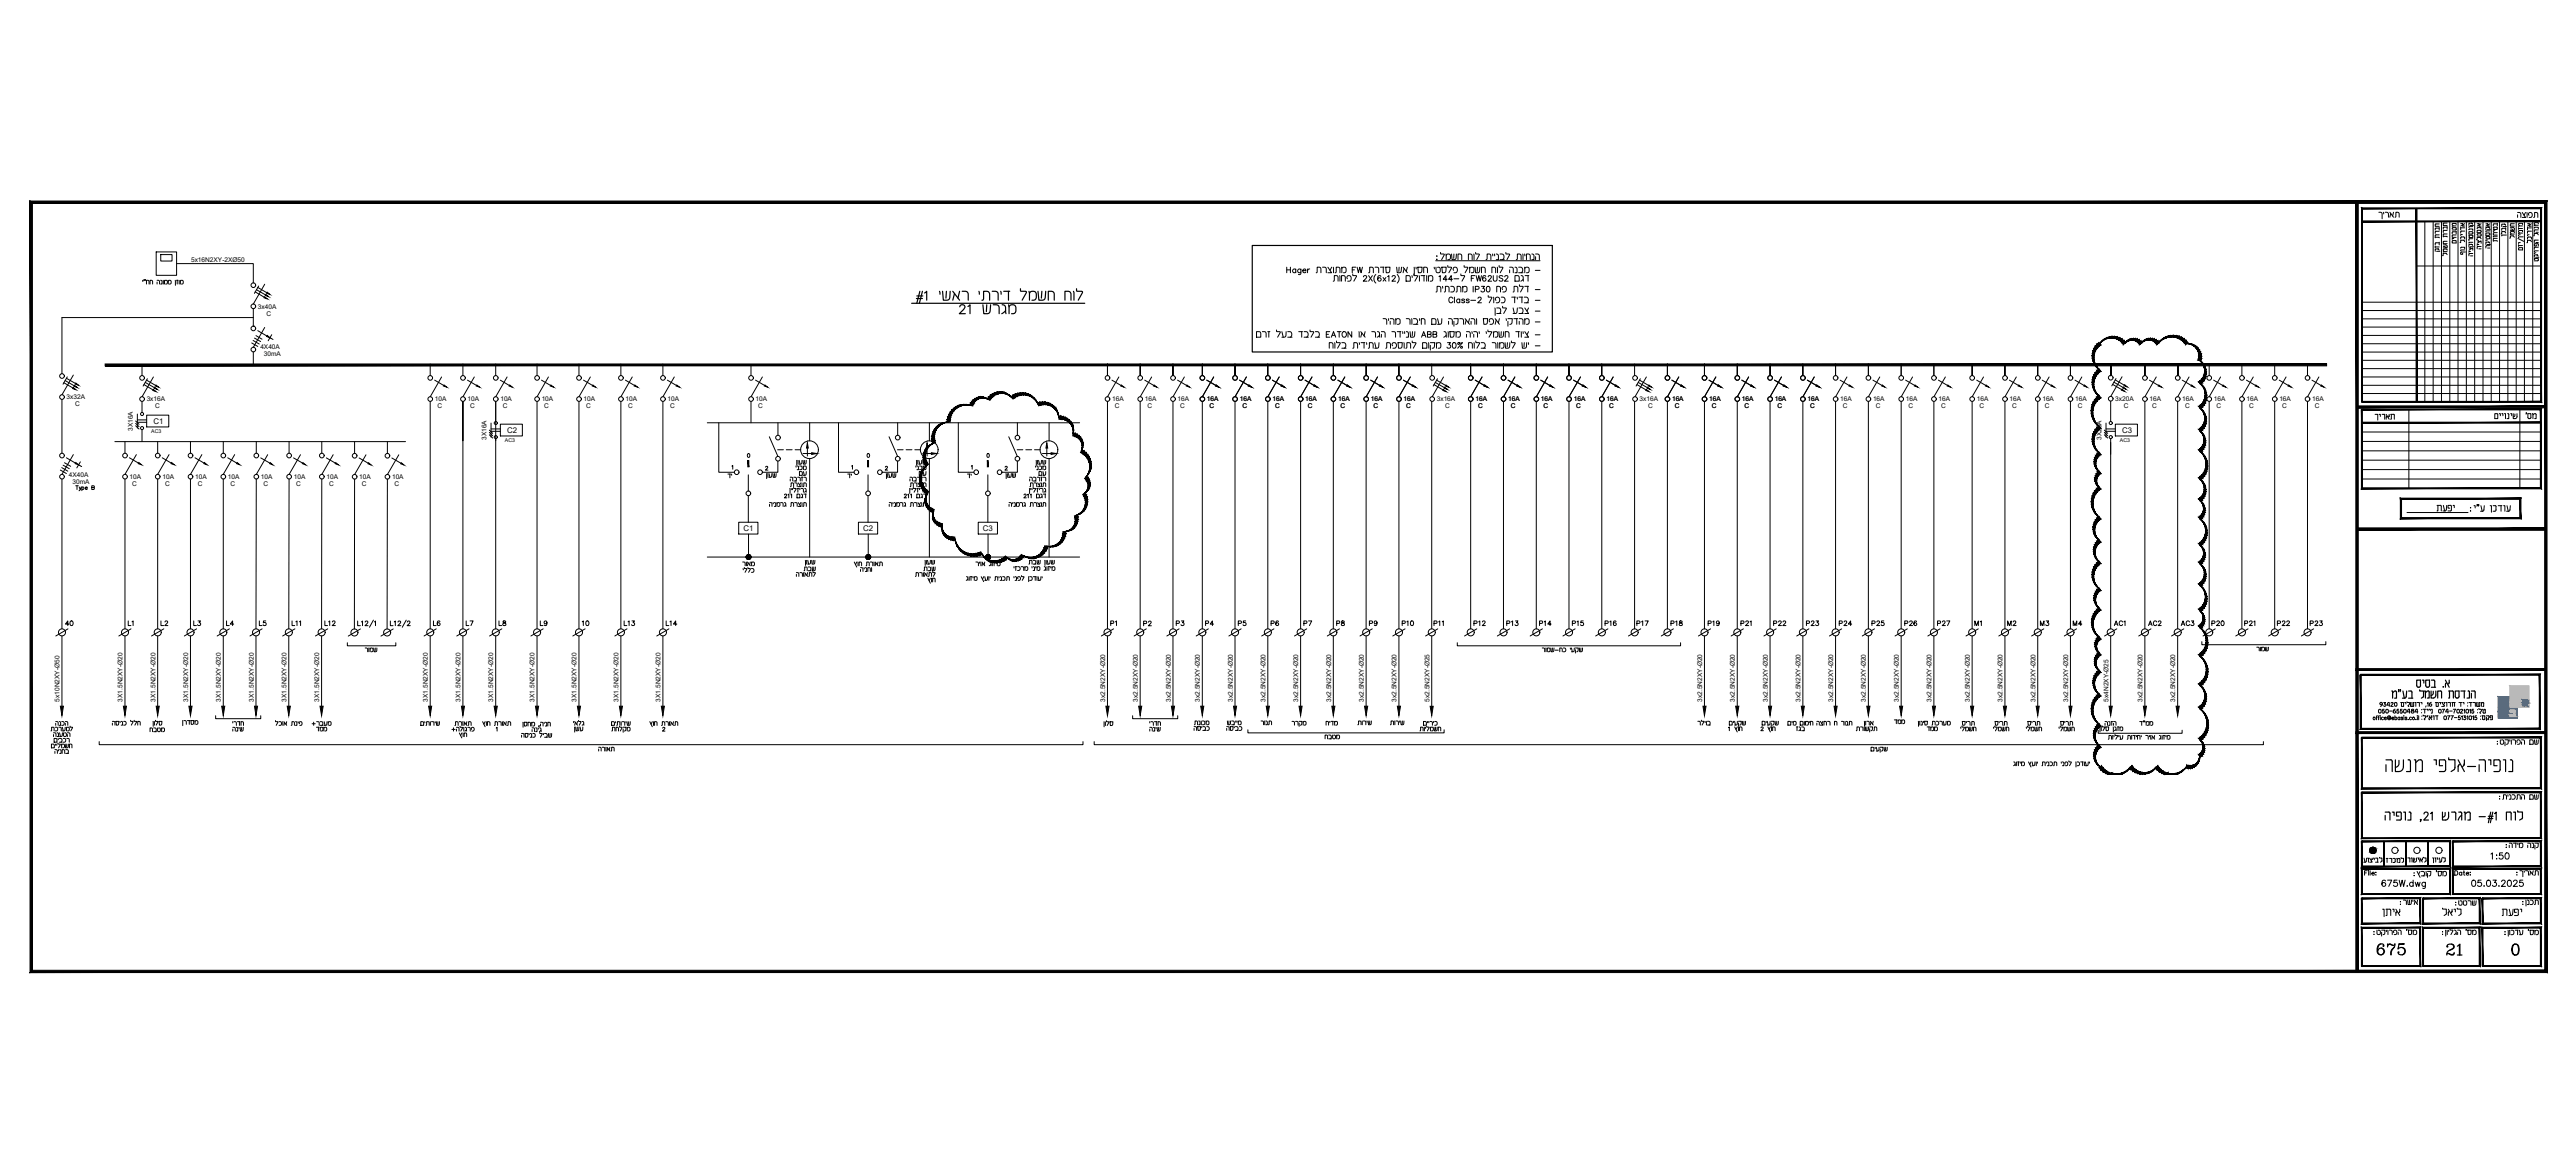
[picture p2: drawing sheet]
<svg xmlns="http://www.w3.org/2000/svg" width="1100mm" height="500mm" viewBox="0 0 1100 500" stroke-linecap="round" stroke-linejoin="round" font-family="sans-serif">
<defs><g id="words">
<g font-size="8.4">
<text x="1014.2" y="408.9">675</text>
<text x="1043.9" y="408.9">21</text>
</g>
<g font-size="7.5">
<text x="408.5" y="135.1">21 ‚%%142</text>
<text x="637.5" y="135.8">’ – -</text>
</g>
<g font-size="7.1">
<text x="612.1" y="112.5">%%U: ‡ ‡… ‰‰ …‰‡ „</text>
<text x="1016.4" y="380.6">675W.dwg</text>
</g>
<g font-size="6.6">
<text x="612.1" y="125.9">‰ ‹ IP30 ‡” ƒ -</text>
<text x="589.5" y="140.4">‰„ … ‰‡ ’ „— „… ‘” ‰—ƒ„ -</text>
<text x="535.5" y="145.3">† ’ ƒ EATON … ‚„ ƒ‰‰ ABB ‚…‘ „‰„‰ ‰ ‡ ƒ…‰– -</text>
<text x="1016.7" y="392.6">‰</text>
<text x="1042.1" y="391.9">‰</text>
</g>
<g font-size="6.2">
<text x="1014.9" y="94.5">‰</text>
<text x="260" y="314">‡ —</text>
</g>
<g font-size="5.7">
<text x="1054.1" y="109.7" transform="rotate(-90 1054.1 109.7)">“… ‹‰ ƒ</text>
<text x="1085.5" y="112.5" transform="rotate(-90 1085.5 112.5)">—‰… ”„ „</text>
<text x="1077.7" y="179.9">'‘</text>
<text x="1013.2" y="180.6">‰</text>
<text x="1039.6" y="219.4">’”‰</text>
<text x="76.9" y="311.1">ƒ‘</text>
<text x="1065.4" y="319.6">: —‰… ”„</text>
<text x="1037.9" y="369.7">…‰’</text>
<text x="1062.9" y="367.9">1:50</text>
<text x="1073.9" y="375.4">: ‰</text>
<text x="1054.5" y="379.6">05.03.2025</text>
<text x="1076.3" y="388.1">: ‹</text>
<text x="1067.5" y="391.9">’”‰</text>
</g>
<g font-size="5.3">
<text x="1074.2" y="94.2">„–…”</text>
<text x="1060.8" y="107.6" transform="rotate(-90 1060.8 107.6)">„‰– ‘</text>
<text x="1082.3" y="104.8" transform="rotate(-90 1082.3 104.8)">‹‰ ƒ</text>
<text x="1043.2" y="108.7" transform="rotate(-90 1043.2 108.7)">—† ‡</text>
<text x="1046.3" y="110.4" transform="rotate(-90 1046.3 110.4)">‡ ‡</text>
<text x="326.3" y="205.7">…’</text>
<text x="377.5" y="205.7">…’</text>
<text x="428.6" y="205.7">…’</text>
<text x="316.1" y="245.5">‰ ‹</text>
<text x="342.9" y="242.7">…’</text>
<text x="363.7" y="243.4">•…‡ …</text>
<text x="394.1" y="242.7">…’</text>
<text x="339" y="247.3">„ …</text>
<text x="389.8" y="247.3">…</text>
<text x="487.2" y="268.5">P2</text>
<text x="657.6" y="280.1">… -‡‹ ‰’—</text>
<text x="116.4" y="310.8">‹… ‰”</text>
<text x="550.7" y="311.1">—</text>
<text x="723.9" y="310.8">‰…</text>
<text x="737.7" y="311.1">‰’—</text>
<text x="751.4" y="311.1">‰’—</text>
<text x="795.2" y="311.1">…</text>
<text x="818.1" y="311.1">… ‰‘ ‹ ’</text>
<text x="221.5" y="316.1">„‘‰ ‹ ‰</text>
<text x="244.1" y="313.6">’</text>
<text x="798" y="322.4">‰’—</text>
<text x="1066.4" y="342.5">: ‰ ‹ „</text>
<text x="1008.6" y="369.4">’…–‰</text>
<text x="1018.1" y="369.4">† ‹</text>
<text x="1027.3" y="369.4">… ‰</text>
<text x="1047.8" y="387.7">:</text>
</g>
<g font-size="4.9">
<text x="1050.2" y="105.1" transform="rotate(-90 1050.2 105.1)">‰‡</text>
<text x="1064.7" y="107.2" transform="rotate(-90 1064.7 107.2)">„—‰ ‘…—</text>
<text x="338.7" y="201.8">‰ ‹</text>
<text x="389.8" y="201.8">‰ ‹</text>
<text x="441" y="201.8">‰ ‹</text>
<text x="340.4" y="204.3">’</text>
<text x="364.8" y="205.3" transform="rotate(-90 364.8 205.3)">ƒ‰</text>
<text x="391.6" y="204.3">’</text>
<text x="415.9" y="205.3" transform="rotate(-90 415.9 205.3)">ƒ‰</text>
<text x="442.7" y="204.3">’</text>
<text x="333.7" y="213.8">211 ‚ƒ</text>
<text x="384.9" y="213.8">211 ‚ƒ</text>
<text x="436" y="213.8">211 ‚ƒ</text>
<text x="26.8" y="268.1">40</text>
<text x="53.6" y="268.1">L1</text>
<text x="67.4" y="268.1">L2</text>
<text x="81.5" y="268.1">L3</text>
<text x="95.6" y="268.1">L4</text>
<text x="109.7" y="268.1">L5</text>
<text x="123.5" y="268.1">L11</text>
<text x="137.6" y="268.1">L12</text>
<text x="183.8" y="268.1">L6</text>
<text x="197.9" y="268.1">L7</text>
<text x="212" y="268.1">L8</text>
<text x="229.7" y="268.1">L9</text>
<text x="247.6" y="268.1">10</text>
<text x="265.3" y="268.1">L13</text>
<text x="283.3" y="268.1">L14</text>
<text x="473.1" y="268.1">P1</text>
<text x="501.3" y="268.1">P3</text>
<text x="513.6" y="268.1">P4</text>
<text x="527.8" y="268.1">P5</text>
<text x="541.9" y="268.1">P6</text>
<text x="555.6" y="268.1">P7</text>
<text x="569.7" y="268.1">P8</text>
<text x="583.8" y="268.1">P9</text>
<text x="597.6" y="268.1">P10</text>
<text x="611.4" y="268.1">P11</text>
<text x="628.3" y="268.1">P12</text>
<text x="642.4" y="268.1">P13</text>
<text x="656.5" y="268.1">P14</text>
<text x="670.3" y="268.1">P15</text>
<text x="684.4" y="268.1">P16</text>
<text x="698.1" y="268.1">P17</text>
<text x="712.6" y="268.1">P18</text>
<text x="728.5" y="268.1">P19</text>
<text x="742.6" y="268.1">P21</text>
<text x="756.4" y="268.1">P22</text>
<text x="770.5" y="268.1">P23</text>
<text x="784.6" y="268.1">P24</text>
<text x="798.3" y="268.1">P25</text>
<text x="812.4" y="268.1">P26</text>
<text x="826.6" y="268.1">P27</text>
<text x="842.4" y="268.1">M1</text>
<text x="856.2" y="268.1">M2</text>
<text x="870.3" y="268.1">M3</text>
<text x="884.4" y="268.1">M4</text>
<text x="902.1" y="268.1">AC1</text>
<text x="916.5" y="268.1">AC2</text>
<text x="930.6" y="268.1">AC3</text>
<text x="943.7" y="268.1">P20</text>
<text x="957.8" y="268.1">P21</text>
<text x="971.5" y="268.1">P22</text>
<text x="985.7" y="268.1">P23</text>
<text x="762.4" y="310.8">‰ … ‰‡</text>
<text x="774.7" y="310.8">„–‡ ‡ …</text>
<text x="912.6" y="310.8">ƒ&quot;</text>
<text x="62.8" y="313.6">‡</text>
<text x="564.8" y="316.8">‡</text>
<text x="766.2" y="313.3">†‚</text>
<text x="822" y="313.3">ƒ</text>
<text x="21.9" y="318.2">‰ ‹</text>
<text x="1024.1" y="387.3">: ‰</text>
</g>
<g font-size="4.4">
<text x="1067.5" y="104.1" transform="rotate(-90 1067.5 104.1)">…‡‰</text>
<text x="313.3" y="205.3" transform="rotate(-90 313.3 205.3)">ƒ‰</text>
<text x="336.5" y="208.8">–…</text>
<text x="387.7" y="208.8">–…</text>
<text x="438.9" y="208.8">–…</text>
<text x="327.4" y="217.3">„‰ ‚ –…</text>
<text x="378.5" y="217.3">„‰ ‚ –…</text>
<text x="429.7" y="217.3">„‰ ‚ –…</text>
<text x="316.1" y="242.7">…</text>
<text x="415.6" y="242.7">‰… ‚…†‰</text>
<text x="962.7" y="279">…</text>
<text x="22.6" y="310.8">„ ‹„</text>
<text x="98.1" y="310.8">‰ ƒ‡</text>
<text x="131.9" y="310.8">+ ’</text>
<text x="490" y="310.8">‰ ƒ‡</text>
<text x="509.1" y="310.4">…‹</text>
<text x="523.2" y="310.4">‰‰</text>
<text x="537.6" y="310.4">…</text>
<text x="606.8" y="310.8">‰‰ ‰‹</text>
<text x="807.9" y="310.1">ƒ</text>
<text x="897.8" y="310.8">„ †„</text>
<text x="490" y="313.3">„ ‰</text>
<text x="22.2" y="322.8">„‰ ‡</text>
</g>
<g font-size="3.4">
<text x="65.5" y="180.9">C1</text>
<text x="216.6" y="184.8">C2</text>
<text x="906.5" y="184.8">C3</text>
<text x="317.5" y="226.7">C1</text>
<text x="368.7" y="226.7">C2</text>
<text x="419.8" y="226.7">C3</text>
</g>
<g font-size="2.8">
<text x="81.6" y="111.8">5x16N2XY-2XØ50</text>
<text x="110.2" y="131.8">3x40A</text>
<text x="113.8" y="134.8">C</text>
<text x="111.2" y="149.2">4X40A</text>
<text x="112.7" y="152.2">30mA</text>
<text x="28.4" y="170.5">3x32A</text>
<text x="32" y="173.5">C</text>
<text x="62.7" y="171.3">3x16A</text>
<text x="185.8" y="171.3">10A</text>
<text x="199.8" y="171.3">10A</text>
<text x="213.7" y="171.3">10A</text>
<text x="231.4" y="171.3">10A</text>
<text x="249.3" y="171.3">10A</text>
<text x="267.3" y="171.3">10A</text>
<text x="285.2" y="171.3">10A</text>
<text x="322.8" y="171.3">10A</text>
<text x="475.1" y="171.3">16A</text>
<text x="489.1" y="171.3">16A</text>
<text x="503" y="171.3">16A</text>
<text x="515.6" y="171.3">16A</text>
<text x="529.6" y="171.3">16A</text>
<text x="543.6" y="171.3">16A</text>
<text x="557.6" y="171.3">16A</text>
<text x="571.6" y="171.3">16A</text>
<text x="585.6" y="171.3">16A</text>
<text x="599.6" y="171.3">16A</text>
<text x="613.7" y="171.3">3x16A</text>
<text x="630.3" y="171.3">16A</text>
<text x="644.2" y="171.3">16A</text>
<text x="658.2" y="171.3">16A</text>
<text x="672.3" y="171.3">16A</text>
<text x="686.2" y="171.3">16A</text>
<text x="700.4" y="171.3">3x16A</text>
<text x="714.2" y="171.3">16A</text>
<text x="730.1" y="171.3">16A</text>
<text x="744.1" y="171.3">16A</text>
<text x="758.1" y="171.3">16A</text>
<text x="772.1" y="171.3">16A</text>
<text x="786.1" y="171.3">16A</text>
<text x="800.1" y="171.3">16A</text>
<text x="814.1" y="171.3">16A</text>
<text x="828.1" y="171.3">16A</text>
<text x="844.4" y="171.3">16A</text>
<text x="858.4" y="171.3">16A</text>
<text x="872.4" y="171.3">16A</text>
<text x="886.4" y="171.3">16A</text>
<text x="903.6" y="171.2">3x20A</text>
<text x="918.3" y="171.3">16A</text>
<text x="932.2" y="171.3">16A</text>
<text x="945.7" y="171.3">16A</text>
<text x="959.7" y="171.3">16A</text>
<text x="973.7" y="171.3">16A</text>
<text x="987.7" y="171.3">16A</text>
<text x="66.3" y="174.3">C</text>
<text x="186.9" y="174.3">C</text>
<text x="200.9" y="174.3">C</text>
<text x="214.8" y="174.3">C</text>
<text x="232.5" y="174.3">C</text>
<text x="250.4" y="174.3">C</text>
<text x="268.4" y="174.3">C</text>
<text x="286.3" y="174.3">C</text>
<text x="323.9" y="174.3">C</text>
<text x="476.2" y="174.3">C</text>
<text x="490.2" y="174.3">C</text>
<text x="504.2" y="174.3">C</text>
<text x="516.7" y="174.3">C</text>
<text x="530.7" y="174.3">C</text>
<text x="544.7" y="174.3">C</text>
<text x="558.7" y="174.3">C</text>
<text x="572.7" y="174.3">C</text>
<text x="586.7" y="174.3">C</text>
<text x="600.7" y="174.3">C</text>
<text x="617.3" y="174.3">C</text>
<text x="631.4" y="174.3">C</text>
<text x="645.4" y="174.3">C</text>
<text x="659.4" y="174.3">C</text>
<text x="673.4" y="174.3">C</text>
<text x="687.4" y="174.3">C</text>
<text x="704" y="174.3">C</text>
<text x="715.4" y="174.3">C</text>
<text x="731.2" y="174.3">C</text>
<text x="745.2" y="174.3">C</text>
<text x="759.2" y="174.3">C</text>
<text x="773.2" y="174.3">C</text>
<text x="787.2" y="174.3">C</text>
<text x="801.2" y="174.3">C</text>
<text x="815.3" y="174.3">C</text>
<text x="829.2" y="174.3">C</text>
<text x="845.6" y="174.3">C</text>
<text x="859.6" y="174.3">C</text>
<text x="873.5" y="174.3">C</text>
<text x="887.6" y="174.3">C</text>
<text x="907.2" y="174.2">C</text>
<text x="919.4" y="174.3">C</text>
<text x="933.4" y="174.3">C</text>
<text x="946.8" y="174.3">C</text>
<text x="960.8" y="174.3">C</text>
<text x="974.8" y="174.3">C</text>
<text x="988.8" y="174.3">C</text>
<text x="56.8" y="184" transform="rotate(-90 56.8 184)">3X16A</text>
<text x="207.9" y="187.8" transform="rotate(-90 207.9 187.8)">3X16A</text>
<text x="897.7" y="187.8" transform="rotate(-90 897.7 187.8)">3X20A</text>
<text x="29.5" y="203.5">4X40A</text>
<text x="30.9" y="206.4">30mA</text>
<text x="55.4" y="204.5">10A</text>
<text x="56.5" y="207.4">C</text>
<text x="69.4" y="204.5">10A</text>
<text x="70.5" y="207.4">C</text>
<text x="83.4" y="204.5">10A</text>
<text x="84.5" y="207.4">C</text>
<text x="97.4" y="204.5">10A</text>
<text x="98.5" y="207.4">C</text>
<text x="111.5" y="204.5">10A</text>
<text x="112.6" y="207.5">C</text>
<text x="125.5" y="204.5">10A</text>
<text x="126.6" y="207.5">C</text>
<text x="139.5" y="204.5">10A</text>
<text x="140.6" y="207.5">C</text>
<text x="153.5" y="204.5">10A</text>
<text x="154.6" y="207.5">C</text>
<text x="167.5" y="204.5">10A</text>
<text x="168.6" y="207.5">C</text>
<text x="25.4" y="299.5" transform="rotate(-90 25.4 299.5)">5x10N2XY-Ø50</text>
<text x="52.4" y="299.5" transform="rotate(-90 52.4 299.5)">3X1.5N2XY-Ø20</text>
<text x="66.4" y="299.5" transform="rotate(-90 66.4 299.5)">3X1.5N2XY-Ø20</text>
<text x="80.3" y="299.5" transform="rotate(-90 80.3 299.5)">3X1.5N2XY-Ø20</text>
<text x="94.4" y="299.5" transform="rotate(-90 94.4 299.5)">3X1.5N2XY-Ø20</text>
<text x="108.4" y="299.5" transform="rotate(-90 108.4 299.5)">3X1.5N2XY-Ø20</text>
<text x="122.4" y="299.5" transform="rotate(-90 122.4 299.5)">3X1.5N2XY-Ø20</text>
<text x="136.4" y="299.5" transform="rotate(-90 136.4 299.5)">3X1.5N2XY-Ø20</text>
<text x="182.8" y="299.5" transform="rotate(-90 182.8 299.5)">3X1.5N2XY-Ø20</text>
<text x="196.8" y="299.5" transform="rotate(-90 196.8 299.5)">3X1.5N2XY-Ø20</text>
<text x="210.7" y="299.5" transform="rotate(-90 210.7 299.5)">3X1.5N2XY-Ø20</text>
<text x="228.4" y="299.5" transform="rotate(-90 228.4 299.5)">3X1.5N2XY-Ø20</text>
<text x="246.3" y="299.5" transform="rotate(-90 246.3 299.5)">3X1.5N2XY-Ø20</text>
<text x="264.2" y="299.5" transform="rotate(-90 264.2 299.5)">3X1.5N2XY-Ø20</text>
<text x="282.2" y="299.5" transform="rotate(-90 282.2 299.5)">3X1.5N2XY-Ø20</text>
<text x="472.1" y="299.5" transform="rotate(-90 472.1 299.5)">3x2.5N2XY-Ø20</text>
<text x="486.1" y="299.5" transform="rotate(-90 486.1 299.5)">3x2.5N2XY-Ø20</text>
<text x="500.1" y="299.5" transform="rotate(-90 500.1 299.5)">3x2.5N2XY-Ø20</text>
<text x="512.6" y="299.5" transform="rotate(-90 512.6 299.5)">3x2.5N2XY-Ø20</text>
<text x="526.6" y="299.5" transform="rotate(-90 526.6 299.5)">3x2.5N2XY-Ø20</text>
<text x="540.6" y="299.5" transform="rotate(-90 540.6 299.5)">3x2.5N2XY-Ø20</text>
<text x="554.6" y="299.5" transform="rotate(-90 554.6 299.5)">3x2.5N2XY-Ø20</text>
<text x="568.6" y="299.5" transform="rotate(-90 568.6 299.5)">3x2.5N2XY-Ø20</text>
<text x="582.6" y="299.5" transform="rotate(-90 582.6 299.5)">3x2.5N2XY-Ø20</text>
<text x="596.6" y="299.5" transform="rotate(-90 596.6 299.5)">3x2.5N2XY-Ø20</text>
<text x="610.6" y="299.5" transform="rotate(-90 610.6 299.5)">5x2.5N2XY-Ø25</text>
<text x="727.1" y="299.5" transform="rotate(-90 727.1 299.5)">3x2.5N2XY-Ø20</text>
<text x="741.1" y="299.5" transform="rotate(-90 741.1 299.5)">3x2.5N2XY-Ø20</text>
<text x="755.1" y="299.5" transform="rotate(-90 755.1 299.5)">3x2.5N2XY-Ø20</text>
<text x="769.1" y="299.5" transform="rotate(-90 769.1 299.5)">3x2.5N2XY-Ø20</text>
<text x="783.1" y="299.5" transform="rotate(-90 783.1 299.5)">3x2.5N2XY-Ø20</text>
<text x="797.1" y="299.5" transform="rotate(-90 797.1 299.5)">3x2.5N2XY-Ø20</text>
<text x="811.1" y="299.5" transform="rotate(-90 811.1 299.5)">3x2.5N2XY-Ø20</text>
<text x="825.1" y="299.5" transform="rotate(-90 825.1 299.5)">3x2.5N2XY-Ø20</text>
<text x="841.4" y="299.5" transform="rotate(-90 841.4 299.5)">3x2.5N2XY-Ø20</text>
<text x="855.4" y="299.5" transform="rotate(-90 855.4 299.5)">3x2.5N2XY-Ø20</text>
<text x="869.4" y="299.5" transform="rotate(-90 869.4 299.5)">3x2.5N2XY-Ø20</text>
<text x="883.5" y="299.5" transform="rotate(-90 883.5 299.5)">3x2.5N2XY-Ø20</text>
<text x="900.6" y="299.5" transform="rotate(-90 900.6 299.5)">5x4N2XY-Ø25</text>
<text x="915.2" y="299.5" transform="rotate(-90 915.2 299.5)">3x2.5N2XY-Ø20</text>
<text x="929.2" y="299.5" transform="rotate(-90 929.2 299.5)">3x2.5N2XY-Ø20</text>
</g>
<g font-size="2.2">
<text x="64.6" y="184.9">AC3</text>
<text x="215.7" y="188.8">AC3</text>
<text x="905.6" y="188.8">AC3</text>
</g>
</g></defs>
<!-- layer: 0-Lochot -->
<g fill="#000" stroke="#000" stroke-width=".43">
<path d="M113 126.7l1.2 .9-1.4-.5zM113.6 125.7l1.2 1-1.5-.6zM114.1 124.7l1.2 1-1.4-.5zM31.3 165.4l1.2 1-1.5-.5zM31.8 164.5l1.2 1-1.4-.6zM32.4 163.5l1.2 1-1.5-.5zM65.5 166.3l1.2 .9-1.4-.5zM66.1 165.3l1.1 1-1.4-.6zM66.6 164.4l1.2 .9-1.4-.5zM189.7 164.4l1.2 .9-1.5-.5zM203.7 164.4l1.2 .9-1.4-.5zM217.7 164.4l1.2 .9-1.4-.5z"/>
<path d="M235.3 164.4l1.2 .9-1.4-.5zM253.3 164.4l1.1 .9-1.4-.5zM271.2 164.4l1.2 .9-1.5-.5zM289.1 164.4l1.2 .9-1.5-.5zM326.8 164.4l1.1 .9-1.4-.5zM479 164.4l1.2 .9-1.5-.5zM493 164.4l1.2 .9-1.4-.5zM507 164.4l1.2 .9-1.4-.5zM519.5 164.4l1.2 .9-1.4-.5zM533.5 164.4l1.2 .9-1.4-.5zM547.5 164.4l1.2 .9-1.4-.5zM561.5 164.4l1.2 .9-1.4-.5z"/>
<path d="M575.5 164.4l1.2 .9-1.4-.5zM589.5 164.4l1.2 .9-1.4-.5zM603.5 164.4l1.2 .9-1.4-.5zM616.6 166.3l1.2 .9-1.5-.5zM617.1 165.3l1.2 1-1.4-.6zM617.7 164.4l1.2 .9-1.5-.5zM634.2 164.4l1.2 .9-1.5-.5zM648.2 164.4l1.2 .9-1.4-.5zM662.2 164.4l1.2 .9-1.5-.5zM676.2 164.4l1.2 .9-1.5-.5zM690.2 164.4l1.1 .9-1.4-.5zM703.3 166.3l1.1 .9-1.4-.5z"/>
<path d="M703.8 165.3l1.2 1-1.4-.6zM704.4 164.4l1.1 .9-1.4-.5zM718.2 164.4l1.2 .9-1.5-.5zM734.1 164.4l1.1 .9-1.4-.5zM748.1 164.4l1.1 .9-1.4-.5zM762 164.4l1.2 .9-1.4-.5zM776.1 164.4l1.1 .9-1.4-.5zM790.1 164.4l1.2 .9-1.5-.5zM804.1 164.4l1.1 .9-1.4-.5zM818 164.4l1.2 .9-1.4-.5zM832.1 164.4l1.1 .9-1.4-.5zM848.4 164.4l1.1 .9-1.4-.5z"/>
<path d="M862.4 164.4l1.2 .9-1.5-.5zM876.4 164.4l1.2 .9-1.5-.5zM890.4 164.4l1.1 .9-1.4-.5zM906.5 166.1l1.1 1-1.4-.5zM907 165.2l1.2 1-1.4-.6zM907.6 164.2l1.1 1-1.4-.6zM922.2 164.4l1.2 .9-1.5-.5zM936.2 164.4l1.1 .9-1.4-.5zM949.6 164.4l1.2 .9-1.4-.5zM963.6 164.4l1.2 .9-1.4-.5zM977.6 164.4l1.2 .9-1.4-.5zM991.6 164.4l1.2 .9-1.4-.5z"/>
<path d="M59.3 197.5l1.2 .9-1.4-.5zM73.3 197.5l1.2 .9-1.4-.5zM87.3 197.5l1.2 .9-1.4-.5zM101.3 197.5l1.2 .9-1.5-.5zM115.4 197.5l1.2 1-1.4-.6zM129.4 197.5l1.2 1-1.4-.6zM143.4 197.5l1.2 1-1.4-.6zM157.4 197.5l1.2 1-1.4-.5zM171.4 197.5l1.2 1-1.4-.5zM344.9 189l.4 2.3h-.8zM346.7 193.3l2.3 .3-2.3 .4zM396 189l.4 2.3h-.8z"/>
<path d="M397.8 193.3l2.3 .3-2.3 .4zM447.2 189l.3 2.3h-.7zM449 193.3l2.2 .3-2.2 .4zM25.8 301.5h1.3l-.6 4zM52.7 301.5h1.3l-.6 4zM66.7 301.5h1.3l-.6 4zM80.7 301.5h1.3l-.6 4zM94.7 301.5h1.3l-.6 4zM108.7 301.5h1.3l-.7 4zM122.7 301.5h1.3l-.6 4zM136.7 301.5h1.3l-.6 4zM183.1 301.5h1.3l-.6 4z"/>
<path d="M197.1 301.5h1.3l-.7 4zM211.1 301.5h1.3l-.6 4zM228.7 301.5h1.4l-.7 4zM246.6 301.5h1.4l-.7 4zM264.6 301.5h1.3l-.7 4zM282.5 301.5h1.3l-.6 4zM472.4 301.5h1.4l-.7 4zM486.4 301.5h1.3l-.7 4zM500.4 301.5h1.3l-.6 4zM512.9 301.5h1.3l-.6 4zM526.9 301.5h1.3l-.6 4zM540.9 301.5h1.3l-.6 4z"/>
<path d="M554.9 301.5h1.3l-.6 4zM568.9 301.5h1.3l-.6 4zM582.9 301.5h1.3l-.6 4zM596.9 301.5h1.4l-.7 4zM610.9 301.5h1.3l-.6 4zM727.5 301.5h1.3l-.7 4zM741.4 301.5h1.4l-.7 4zM755.4 301.5h1.4l-.7 4zM769.5 301.5h1.3l-.7 4zM783.5 301.5h1.3l-.7 4zM797.4 301.5h1.4l-.7 4zM811.4 301.5h1.4l-.7 4z"/>
<path d="M825.5 301.5h1.3l-.7 4zM841.8 301.5h1.3l-.7 4zM855.8 301.5h1.3l-.7 4zM869.8 301.5h1.3l-.6 4zM883.8 301.5h1.3l-.7 4zM900.9 301.5h1.4l-.7 4zM915.6 301.5h1.3l-.7 4zM929.6 301.5h1.3l-.7 4z"/>
<path d="M44.9 155.4v.8l949-.8zM44.9 156.2l949-.8v.8z"/>
<path d="M319.4 196.7v2.6h.5zM319.4 196.7h.5v2.6z"/>
<path d="M370.6 196.7v2.6h.4zM370.6 196.7h.4v2.6z"/>
<path d="M421.8 196.7v2.6h.3zM421.8 196.7h.3v2.6z"/>
</g>
<g fill="none" stroke="#000" stroke-width=".43">
<path d="M60.9 119.6l.1 .6M61.6 119.4l-.2 .4M62.1 119.4l-.2 .4M66.7 107.5h8.7v10h-8.7zM67.1 119.6l1 .3 .1 1.4M68.6 119.6l.6 .5v1.2h-.6M68.7 108.7h4.8v2.7h-4.8zM69.7 119.6l.1 1.7M70.2 119.6l.1 1.7M71.8 119.6l.1 1.7M74.8 119.6l.1 2.2M75.4 119.6h.6"/>
<path d="M75.4 112.5h32.8v8.3M75.9 119.6l-.2 1.7M76.5 119.6v1.7M77 119.6v1.7M549.7 114.1v2.3M549.7 115.2h1.5M551.2 114.1v2.3M553.5 115.2a.75 .75 0 0 0-1.1-.1 .75 .75 0 0 0 0 1.1 .75 .75 0 0 0 1.1-.1M553.5 114.8v1.6M555.7 114.8l-.1 2.2-.9 .1M555.7 115.2a.77 .77 0 0 0-1.1-.1 .77 .77 0 0 0 0 1.1 .77 .77 0 0 0 1.1-.1M556.5 115.5h1.4a.79 .79 0 0 0-1-.6 .79 .79 0 0 0-.6 1.1 .79 .79 0 0 0 1.1 .4l.5-.3"/>
<path d="M558.5 114.8v1.6M559.5 114.8l-.6 .1-.4 .6M562.2 116.4l.5-.3v-2l1.4 .3 .2 2M564.9 114.1l1.5 .3 .1 2M567.2 114.1l1.6 2.3h-1.6M568.8 114.1l-.6 1.3M569.5 114.1l.1 2.3M570.3 116.4l.5-.3v-2l1.5 .3 .1 2M572.3 117.7l.1 2.3M573.1 114.1l.1 2.3M573.2 114.6l.7-.5a.82 .82 0 0 1 1.1 .6v1.1a.82 .82 0 0 1-1.1 .6M575.6 119a.91 .91 0 0 1 .4-1.4 .91 .91 0 0 1 1.2 .9l-.1 1-.4 .4-1 .1"/>
<path d="M577.6 115.2h1M577.8 116.9l.2 .8h1.5l-1.2 2.3M579.1 114.1h-1.5v2.3M579.7 114.1l.6 2.3 .6-2.3 .5 2.3 .6-2.3M582.4 118.2l.5-.5 .9 .4-.3 .8-1.2 1.1h1.6M584.6 116.4l.5-.3v-2l1.5 .3 .1 2M584.6 117.7l1.6 2.3M586.2 117.7l-1.6 2.3M587.4 114.1l1.5 .3v2M587.7 117.2a2.44 2.44 0 0 0 0 3.6M589.7 114.1h1.5M589.9 118l-.5-.3a1.15 1.15 0 0 0-1 1.2 1.15 1.15 0 0 0 1.3 1 .75 .75 0 0 0 0-1.2 .75 .75 0 0 0-1.2 .5"/>
<path d="M590.8 118.5l1.2 1.5M590.9 114.1v2.3M591.9 114.1h1.9l-.5 2.2-1.1 .1zM592 118.5l-1.2 1.5M592.7 118.1l.6-.4v2.3M594.7 118.2l.4-.5 1 .4-.4 .8-1.1 1.1h1.5M596.6 114.1l.3 2.3h1l.5-.3 .3-2M596.9 117.2a2.44 2.44 0 0 1 0 3.6M597.7 114.1l-.2 1.8M599.4 114.1l1.8 2.3M599.8 114.6l-.4 1.8M600.6 117.7h1.2l.5 .3 .1 2h-1.8z"/>
<path d="M601.2 114.1l-.5 1.8M603.1 117.7l.1 .8M603.9 116.9l.2 .8h1.4l-1.1 2.3M604.1 114.1v3.1M604.9 114.1v.7M605.7 114.1h1.8l-.5 2.2-1.1 .1zM606.2 117.7l.1 2.3M607 117.7h1.6M608.2 116.4v-2.3l1.4 .3 .2 2M608.3 117.7v2.3M609.3 117.7l.1 2.3M610.1 117.7l.1 2.3"/>
<path d="M610.2 118.2l.7-.5a.82 .82 0 0 1 1.2 .6v1.1a.82 .82 0 0 1-1.2 .6M613.3 111.3h44.6M613.4 114.1v1.7a.94 .94 0 0 0 .9 .7 .94 .94 0 0 0 .9-.7l-.1-1.4-1-.3M614.7 118.1l.5-.4v2.3M615.9 114.1h1.9l-.5 2.2-1.1 .1zM618.2 119.2h-1.7l1.1-1.5v2.3M618.4 113.3l.2 .8h1.5l-1.2 2.3M620.5 119.2h-1.7l1.1-1.5v2.3M620.9 115.4a.91 .91 0 0 1 .5-1.4 .91 .91 0 0 1 1.2 .9l-.3 1.2-1.2 .3M624 116.9l.2 .8h1.4l-1.1 2.3M625.4 113.3l.1 .8h1.5l-1.1 2.3M627.7 114.1l.1 2.3"/>
<path d="M627.8 114.6l.7-.5a.82 .82 0 0 1 1.1 .6v1.1a.82 .82 0 0 1-1.1 .6M630 117.7h-1.5v2.3M630.1 114.1l.2 2.3h1.1l.5-.3 .3-2M630.6 117.7l.5 2.3 .6-2.3 .6 2.3 .5-2.3M631.1 114.1l-.1 1.8M632.8 116.4v-2.3l1.5 .3 .1 2M634.7 118l-.1-.3a1.18 1.18 0 0 0-1.4 .9 1.18 1.18 0 0 0 .8 1.4 .74 .74 0 0 0 .8-.6 .74 .74 0 0 0-.7-.8 .74 .74 0 0 0-.8 .6M635.7 118.2l.4-.5h.8l.2 .4-.4 .8-1.1 1.1h1.6M637.3 116.4v-2.3l1.5 .3 .1 2M637.9 117.7v1.7l.7 .6 .8-.3 .1-2M639.6 114.1l.1 2.3M640.4 113.3l.1 .8h1.5l-1.2 2.3"/>
<path d="M642 118l-.6-.3-1 .3 .1 .5 1.3 .5v.9l-.8 .1-.6-.3M642.8 118.2l.5-.5h.6l.2 .4-.3 .8-1.1 1.1h1.6M644.9 114.1l1.4 .3 .1 2M644.9 115.2v1.2M647.1 114.1h.6l.3 .6v1.7h-.9M647.1 117.7h1.2l.5 .3 .2 2h-1.9zM648.7 114.1h.9a1.29 1.29 0 0 1 .9 1.1 1.29 1.29 0 0 1-.7 1.2M648.7 116.4h1.9M649.8 117.7l.8 .3 .2 2M651.3 114.1v2.3M651.3 114.6l.8-.5a.82 .82 0 0 1 1.1 .6v1.1a.82 .82 0 0 1-1.1 .6M651.5 117.7h1.6"/>
<path d="M652.7 117.7v2.3M655.8 115.4h2.1M26.5 135.6v24M62.6 121.3v-1.7l1 .3 .1 1.4M64.1 121.3v-1.7l1 .3 .1 1.4M67.1 120.4v.9M70.3 120l.7-.4 .5 .5-.1 .9-.7 .3M71.9 120l.7-.4 .5 .5-.1 .9-.7 .3M77 120l.8-.4 .5 .5-.1 .9-.7 .3M108.2 139.2h.1M108.2 131.8v7.4M109 124.6l3.9 2.3"/>
<path d="M109.6 123.7l3.9 2.2M110.1 122.7l3.9 2.3M110.5 122.1l-1.8 3.1M113.1 121.3l-4.9 8.5M569.5 120l.5-.3v-2l1.5 .3 .1 2M573.1 120v-2.3l1.4 .3 .2 2M620.6 127.4a.88 .88 0 0 0-1-.6 .88 .88 0 0 0-.7 1 .98 .98 0 0 0 .3 1.2 .98 .98 0 0 0 1.3-.1l.1-.2M621.3 126.8v2.5M623.6 128a.76 .76 0 0 0-1.1-.1 .76 .76 0 0 0 0 1.1 .76 .76 0 0 0 1.1-.1M623.6 127.6v1.7M625.6 128l-.4-.4-.8 .4 1.1 .5v.6l-.7 .2-.4-.4M627.6 128l-.5-.4-.8 .4 1.2 .5v.6l-.7 .2-.5-.4"/>
<path d="M631.4 127.4l.2-.4 .7-.2 .4 .7-1.5 1.8h1.6M635.7 126.2l.1 .6 1.5 .2-1.2 2.3M638 126.8l.1 2.5M639 128.2a.9 .9 0 0 1 .5-1.4 .9 .9 0 0 1 1.1 1l-.4 1.3-1.1 .2M641.3 126.8h.8a1.29 1.29 0 0 1 .8 1.3 1.29 1.29 0 0 1-.8 1.2h-.8M647 126.8v2.5M650.1 126.8v2.5M651.1 126.8h1a1.31 1.31 0 0 1 .8 1.2 1.31 1.31 0 0 1-.8 1.3M60.7 155.8v4.6M108.2 150.2v5.6M183.8 155.4v5M197.7 155.4v5"/>
<path d="M211.8 155.4v5M229.4 155.4v5M247.3 155.4v5M265.2 155.4v5M283.2 155.4v5M320.8 155.8v4.6M567.8 148.6v-2.3l1.5 .3 .1 2M570.1 146.3l.1 2.3M570.9 145.6l.1 .7 1.5 .1-1.1 2.2M573.2 146.3h.9a1.29 1.29 0 0 1 .8 1.1 1.29 1.29 0 0 1-.7 1.2M573.2 148.6h1.8M577.8 148.6l.5-.3v-2l1.5 .3 .1 2"/>
<path d="M582.7 146.3v2.3M584.5 148.6l.5-.3v-2l1.4 .3 .2 2M587.2 146.3l.6 2.3M589.1 146.3l-.2 2-1.7 .3M591.9 148.6l.5-.3v-2l1.5 .3 .1 2M594.9 147.6a.92 .92 0 0 1 .5-1.4 .92 .92 0 0 1 1.1 1l-.4 1.4h-1.1M597.2 146.3h1.8l-.4 2.3h-1.2zM599.7 146.3l.1 2.3M600.5 148.6l.5-.3v-2l1.4 .3 .2 2M603.2 145.6l.2 .7 1.5 .1-1.2 2.2M607.7 146.3h1.1l.6 .3 .1 2h-1.8zM610.2 146.3l.1 2.3"/>
<path d="M611 146.3h1.9l-.3 2-.8 .3M611 147.4v2.1M611.6 155.4v5M613.5 146.3l.1 2.3M613.6 146.8l.7-.5a.82 .82 0 0 1 1.2 .7v1a.82 .82 0 0 1-1.2 .6M618.3 146.3h1.3l-.7 .9a.8 .8 0 0 1 .6 1.3 .8 .8 0 0 1-1.4-.3M620.7 146.4a1.18 1.18 0 0 1 1.5 .8 1.18 1.18 0 0 1-.9 1.4h-.2a1.54 1.54 0 0 1-.4-2.2zM623.2 146.3l.3 .4-.6 .3-.1-.6 1.9-.1-2 2.3M627.3 148.6v-2.3l1.6 .3v2M629.6 146.3l.2 2.3M630.4 145.6l.2 .7 1.4 .1-1.1 2.2M632.7 146.3h.9a1.29 1.29 0 0 1 .9 1.1 1.29 1.29 0 0 1-.7 1.2"/>
<path d="M632.7 148.6h1.9M637.4 146.3l1.5 .3 .1 2M639.7 146.3l.1 2.3M640.5 146.3l.1 2.3M640.6 146.8l.7-.5a.82 .82 0 0 1 1.2 .7v1a.82 .82 0 0 1-1.2 .6M642.9 146.3l.2 2.3 1.6-.3 .2-2M643.9 146.3l-.1 1.8M645.6 145.6l.2 .7 1.4 .1-1.1 2.2M650.1 146.3l.2 2.3 1.6-.3 .2-2M651.1 146.3l-.1 1.8M698.2 155.4v5M784.1 155.4v5"/>
<path d="M798.1 155.4v5M812.1 155.4v5M826.1 155.4v5M901.6 155.4v5zM930.2 155.4v5zM943.7 155.4v5M957.7 155.4v5M971.7 155.4v5M985.7 155.4v5M26.5 170.5v23M27.3 163.4l3.9 2.2M27.8 162.4l3.9 2.3"/>
<path d="M28.4 161.5l3.9 2.2M28.7 160.9l-1.8 3.1M31.3 160.1l-4.8 8.4M60.7 171.3v4.8M61.5 164.2l3.9 2.3M62.1 163.3l3.9 2.2M62.6 162.3l3.9 2.3M62.9 161.7l-1.8 3.1M65.5 160.9l-4.8 8.5M183.8 171.3v97.1M185.7 162.3l3.9 2.3M188.6 160.9l-4.8 8.5"/>
<path d="M199.7 162.3l3.9 2.3M202.6 160.9l-4.9 8.5M211.8 171.3v97.1M213.7 162.3l3.9 2.3M216.6 160.9l-4.8 8.5M229.4 171.3v97.1M231.3 162.3l3.9 2.3M234.3 160.9l-4.9 8.5M247.3 171.3v97.1M249.3 162.3l3.9 2.3M252.2 160.9l-4.9 8.5M265.2 171.3v97.1"/>
<path d="M267.2 162.3l3.9 2.3M270.1 160.9l-4.9 8.5M283.2 171.3v97.1M285.1 162.3l3.9 2.3M288 160.9l-4.8 8.5M320.8 171.3v9.2M322.7 162.3l3.9 2.3M325.7 160.9l-4.9 8.5M473.1 160.4v-5v5M473.1 171.3v97.1M475 162.3l3.9 2.3M477.9 160.9l-4.8 8.5"/>
<path d="M487 160.4v-5v5M487 171.3v97.1M489 162.3l3.9 2.3M492 160.9l-5 8.5M501.1 160.4v-5v5M501.1 171.3v97.1M503 162.3l3.9 2.3M505.9 160.9l-4.8 8.5M513.6 160.4v-5v5M513.6 171.3v97.1M515.5 162.3l3.9 2.3M518.5 160.9l-4.9 8.5"/>
<path d="M527.6 160.4v-5v5M527.6 171.3v97.1M529.5 162.3l3.9 2.3M532.4 160.9l-4.8 8.5M541.6 160.4v-5v5M541.6 171.3v97.1M543.5 162.3l3.9 2.3M546.4 160.9l-4.8 8.5M555.6 160.4v-5v5M555.6 171.3v97.1M557.5 162.3l3.9 2.3M560.5 160.9l-4.9 8.5"/>
<path d="M569.6 160.4v-5v5M569.6 171.3v97.1M571.5 162.3l3.9 2.3M574.5 160.9l-4.9 8.5M583.6 160.4v-5v5M583.6 171.3v97.1M585.5 162.3l3.9 2.3M588.4 160.9l-4.8 8.5M597.6 160.4v-5v5M597.6 171.3v97.1M599.5 162.3l3.9 2.3M602.4 160.9l-4.8 8.5"/>
<path d="M611.6 171.3v97.1M612.6 164.2l3.9 2.3M613.1 163.3l3.9 2.2M613.7 162.3l3.9 2.3M614 161.7l-1.8 3.1M616.6 160.9l-4.8 8.5M628.2 160.4v-5v5M628.2 171.3v97.1M630.2 162.3l3.9 2.3M633.1 160.9l-4.9 8.5M642.2 160.4v-5v5M642.2 171.3v97.1"/>
<path d="M644.2 162.3l3.9 2.3M647.1 160.9l-4.9 8.5M656.3 160.4v-5v5M656.3 171.3v97.1M658.2 162.3l3.9 2.3M661.1 160.9l-4.8 8.5M670.2 160.4v-5v5M670.2 171.3v97.1M672.2 162.3l3.9 2.3M675.1 160.9l-4.9 8.5M684.2 160.4v-5v5M684.2 171.3v97.1"/>
<path d="M686.2 162.3l3.9 2.3M689.1 160.9l-4.9 8.5M698.2 171.3v97.1M699.3 164.2l3.9 2.3M699.8 163.3l3.9 2.2M700.4 162.3l3.9 2.3M700.7 161.7l-1.8 3.1M703.3 160.9l-4.9 8.5M712.3 160.4v-5v5M712.3 171.3v97.1M714.2 162.3l3.9 2.3M717.1 160.9l-4.8 8.5"/>
<path d="M728.1 160.4v-5v5M728.1 171.3v97.1M730 162.3l3.9 2.3M733 160.9l-4.9 8.5M742.1 160.4v-5v5M742.1 171.3v97.1M744.1 162.3l3.8 2.3M747 160.9l-4.9 8.5M756.1 160.4v-5v5M756.1 171.3v97.1M758 162.3l3.9 2.3M761 160.9l-4.9 8.5"/>
<path d="M770.1 160.4v-5v5M770.1 171.3v97.1M772 162.3l3.9 2.3M775 160.9l-4.9 8.5M784.1 171.3v97.1M786 162.3l3.9 2.3M789 160.9l-4.9 8.5M798.1 171.3v97.1M800.1 162.3l3.9 2.3M803 160.9l-4.9 8.5M812.1 171.3v97.1M814 162.3l3.9 2.3"/>
<path d="M817 160.9l-4.9 8.5M826.1 171.3v97.1M828 162.3l3.9 2.3M831 160.9l-4.9 8.5M842.4 160.4v-5v5M842.4 171.3v97.1M844.4 162.3l3.9 2.3M847.3 160.9l-4.9 8.5M856.4 160.4v-5v5M856.4 171.3v97.1M858.4 162.3l3.8 2.3M861.3 160.9l-4.9 8.5"/>
<path d="M870.5 160.4v-5v5M870.5 171.3v97.1M872.4 162.3l3.9 2.3M875.3 160.9l-4.8 8.5M884.4 160.4v-5v5M884.4 171.3v97.1M886.4 162.3l3.9 2.3M889.3 160.9l-4.9 8.5M901.6 171.3v8.7M902.5 164.1l3.9 2.2M903 163.2l3.9 2.2M903.6 162.2l3.9 2.2"/>
<path d="M903.9 161.6l-1.8 3.1M906.5 160.8l-4.9 8.5M916.2 160.4v-5v5M916.2 171.3v97.1M918.2 162.3l3.9 2.3M921.1 160.9l-4.9 8.5M930.2 171.3v97.1M932.2 162.3l3.9 2.3M935.1 160.9l-4.9 8.5M943.7 171.3v97.1M945.6 162.3l3.9 2.3M948.6 160.9l-4.9 8.5"/>
<path d="M957.7 171.3v97.1M959.6 162.3l3.9 2.3M962.5 160.9l-4.8 8.5M971.7 171.3v97.1M973.6 162.3l3.9 2.3M976.5 160.9l-4.8 8.5M985.7 171.3v97.1M987.6 162.3l3.9 2.3M990.6 160.9l-4.9 8.5M49.1 188.5h124.1M53.4 188.5v5M55.3 195.4l3.9 2.3"/>
<path d="M58.3 194.1l-4.9 8.4M67.4 188.5v5M69.3 195.4l3.9 2.3M72.2 194.1l-4.8 8.4M81.4 188.5v5M83.3 195.4l3.9 2.3M86.2 194.1l-4.8 8.4M95.4 188.5v5M97.3 195.4l3.9 2.3M100.2 194.1l-4.8 8.4M109.5 188.5v5M111.4 195.5l3.9 2.2"/>
<path d="M114.3 194.1l-4.8 8.4M123.5 188.5v5M125.4 195.5l3.9 2.2M128.4 194.1l-4.9 8.4M137.5 188.5v5M139.4 195.5l3.9 2.2M142.3 194.1l-4.8 8.4M151.5 188.6v5M153.4 195.5l3.9 2.3M156.3 194.2l-4.8 8.4M165.5 188.6v5M167.4 195.5l3.9 2.3"/>
<path d="M170.3 194.2l-4.8 8.4M197.7 188.1v-16.8v97.1M302.1 180.5h159.1M307 180.5v21.1h6.7M312.6 199l.4-.3v1.6M327.1 199.4l.3-.3 .6 .3-1 1.3h1M328.6 186.5l3.7 8.4M332.2 192h2.4M332.3 196.8v4.8h-6.7M332.3 180.5v5.4M335.9 192h2.5M339.6 192h2.5"/>
<path d="M343 193.6h3.7M344.9 191.3v3.4M345.9 180.5v7.7M345.9 195.7v42.1M358.2 180.5v21.1h6.6M363.8 199l.4-.3v1.6M378.2 199.4l.3-.3 .6 .3-1 1.3h1.1M379.8 186.5l3.7 8.4M383.4 192h2.4M383.4 196.8v4.8h-6.6M383.5 180.5v5.4M387.1 192h2.5"/>
<path d="M390.8 192h2.4M394.2 193.6h3.6M396 191.3v3.4M397 180.5v7.7M397 195.7v42.1M409.4 180.5v21.1h6.6M414.9 199l.4-.3v1.6M429.3 199.4l.3-.3 .7 .3-1 1.3h1.1M430.9 186.5l3.7 8.4M434.5 192h2.4M434.6 196.8v4.8h-6.7M434.6 180.5v5.4"/>
<path d="M438.2 192h2.5M441.9 192h2.5M445.3 193.6h3.7M447.2 191.3v3.4M448.1 180.5v7.7M448.1 195.7v42.1M901.6 187.3v81.1M26.5 204.5v63.9M32.3 207.4h1.1M32.9 207.4v1.6M33.8 207.9l.4 1.1 .5-1.1M34.2 209l-.5 .5"/>
<path d="M35 208.1a.5 .5 0 0 1 .7 0 .5 .5 0 0 1 0 .7 .5 .5 0 0 1-.7-.1M35 207.9v1.6M36.4 208.3h.9a.48 .48 0 0 0-.7-.4 .48 .48 0 0 0-.1 .8l.3 .3 .5-.3M39.2 208.1l.9-.1 .1-.5-1-.1v1.6l1-.2 .1-.4-.4-.3M53.4 204.5v63.9M67.4 204.5v63.9M81.4 204.5v63.9M95.4 204.5v63.9M109.5 204.5l-.2 63.9M123.5 204.5l-.1 63.9M137.5 204.5l-.1 63.9M151.5 204.5l-.1 64"/>
<path d="M165.5 204.5l-.1 64M319.7 202.7v6.9M319.7 211.6v11.3M337.6 203.7l.9 .2 .1 1.4M370.8 202.7v6.9M370.8 211.6v11.3M388.7 203.7l1 .2 .1 1.4M422 202.7v6.9M422 211.6v11.3M439.8 203.7l1.1 .2v1.4M302.1 237.8h159.1M315.6 222.9h8.2v5.1h-8.2z"/>
<path d="M318.7 237.8l1.1-1-1.1 1M318.8 238l1.2-1.2-1.2 1.3M318.9 238.4l1.5-1.4-1.5 1.4M319.2 237l-.3 .2M319.3 236.9l-.5 .7M319.5 238.8l1.3-1.3-1.3 1.3M319.7 236.8l-1 .9M319.7 236.8l-1 1 1-1M319.7 228v9.8M319.9 236.8l-1.2 1.2M320 236.8l-1.3 1.2M320 236.8l-1.2 1.3"/>
<path d="M320.1 236.8l-1.2 1.5 1.4-1.3-1.4 1.4M320.3 236.9l-1.4 1.5 1.4-1.4M320.4 237l-1.4 1.5 1.5-1.5M320.4 237l-1.4 1.4M320.5 237.1l-1.4 1.5zM320.5 237.1l-1.4 1.5 1.4-1.4-1.3 1.4 1.5-1.2M320.7 237.4l-1.3 1.3 1.3-1.3M320.7 237.5l-1.3 1.3M320.8 237.7l-1.2 1.1M320.8 237.6l-1.3 1.2M366.7 222.9h8.2v5.1h-8.2zM370 238.1l1.3-1.2-1.3 1.3"/>
<path d="M370 237.3l.6-.5-.7 .8M370 238.3l1.5-1.3-1.4 1.4M370.1 238.4l1.5-1.4-1.5 1.4M370.1 238.5l1.5-1.5-1.4 1.5M370.3 237l-.2 .2M370.8 236.8l-.9 .9M370.8 236.8l-.9 1 1-1M370.9 228v9.8M370.9 236.8l-1 1.1M371 236.8l-1.1 1.2M371.2 236.8l-1.3 1.3 1.3-1.3M371.2 236.8l-1.3 1.3"/>
<path d="M371.3 236.9l-1.3 1.3M371.4 236.9l-1.4 1.4 1.4-1.4M371.6 237.1l-1.4 1.4M371.7 237.2l-1.5 1.3M371.7 237.2l-1.4 1.4 1.5-1.3M371.8 237.3l-1.3 1.4M417.9 222.9h8.2v5.1h-8.2zM421 237.8l1.2-1-1.2 1.1M421 238l1.3-1.2-1.3 1.2M421.1 238.1l1.3-1.3-1.3 1.3M421.1 238.2l1.4-1.3-1.4 1.3M421.2 238.3l1.5-1.3-1.5 1.4"/>
<path d="M421.3 238.4l1.4-1.4-1.4 1.4M421.3 238.5l1.4-1.5-1.4 1.5M421.4 238.6l1.4-1.5-1.4 1.5M421.4 238.6l1.5-1.4-1.5 1.4M421.5 238.6l1.4-1.3-1.4 1.3M421.6 238.7l1.4-1.4-1.4 1.4M421.6 238.7l1.4-1.3-1.4 1.3M421.7 236.8l-.6 .6M421.7 238.8l1.3-1.3-1.3 1.3M421.8 236.8l-.8 .7M421.9 236.8l-.9 .8M421.9 238.8l1.2-1.2-1.2 1.2"/>
<path d="M421.9 236.8l-.9 1 1-1M422.1 228v9.8M422.3 236.8l-1.3 1.3M422.4 236.8l-1.3 1.3M422.4 236.8l-1.3 1.4 1.3-1.3M422.5 236.9l-1.4 1.4 1.4-1.4M422.8 237.1l-1.5 1.5M422.9 237.2l-1.4 1.4M423 237.3l-1.4 1.4M423 237.4l-1.3 1.3M423 237.5l-1.2 1.3 1.2-1.2M441.3 239.2h.7a.89 .89 0 0 1 .5 .8 .89 .89 0 0 1-.5 .8"/>
<path d="M443 239.2l.1 1.6 1.1-.2 .2-1.4M443.7 239.2l-.1 1.2M446.3 239.2l.1 2.2M446.8 239.2l.1 1.6M447.3 239.2l.4 1.6M448.6 239.2l-.2 1.4-1.1 .2M449 239.2l.2 1.6 1.1-.2 .1-1.4M449.7 239.2l-.1 1.2M433.1 241.9l.1 .6M433.6 241.9h.7M434.1 241.9l-.2 1.6M434.7 241.9h.5a.85 .85 0 0 1 .6 .8 .85 .85 0 0 1-.6 .8h-.5"/>
<path d="M436.2 241.9l1 .3 .1 1.3M437.7 241.9l.1 1.6M437.8 242.3l.8-.4 .4 .5v.9l-.7 .2M439.5 240.8l.3-.2v-1.4l1 .3 .1 1.3M440.8 241.9l.1 .6M441.3 241.9l.6 .5v1.1h-.6M441.3 240.8h1.3M442.4 241.9l.1 .6M442.9 241.9l.1 1.6M443 242.3l.4-.4 .8 .3v1.1l-.8 .2M446.1 241.9l.5 .3 .1 1.3M446.7 243l-.7 .5"/>
<path d="M447.2 241.9l.1 1.6M447.7 241.9h.7M448.2 241.9l-.2 1.6M448.8 241.9l.1 .6M449.3 241.9l.1 1.6M449.4 242.3l.8-.4 .4 .5v.9l-.7 .2M26.5 271.5v30M29 268.4l-5.2 3.1M53.4 271.5v30M56 268.4l-5.2 3.1M67.4 271.5v30M70 268.4l-5.3 3.1"/>
<path d="M81.4 271.5v30M84 268.4l-5.3 3.1M95.4 271.5v30M98 268.4l-5.2 3.1M109.3 271.5v30M112 268.4l-5.2 3.1M123.4 271.5v30M126 268.4l-5.3 3.1M137.4 271.5v30M140 268.4l-5.3 3.1M148.4 274.4v1.3h20.7v-1.3M152.8 265.1v2h1.1"/>
<path d="M154 268.5l-5.2 3M154.4 265.5l.5-.4v2M156 265.6l.2-.4 .6-.1 .3 .6-1.2 1.4h1.3M156 276.6l1 .3 .1 1.3M157.5 276.6l.1 1.6M158 276.6l.1 1.6M158.1 277l.8-.4 .4 .5v.9l-.7 .2M159.5 264.7l-1.7 3.1M159.6 276.6l.2 1.6 1.1-.2 .1-1.4M159.9 265.5l.5-.4v2M160.3 276.6l-.1 1.2M166.8 265.1v2h1.1"/>
<path d="M168 268.5l-5.3 3M168.4 265.5l.5-.4v2M170 265.6l.2-.4 .6-.1 .4 .6-1.3 1.4h1.3M173.5 264.7l-1.7 3.1M174 265.6l.2-.4 .6-.1 .3 .6-1.2 1.4h1.4M183.8 271.5v30M186.4 268.4l-5.3 3.1M197.7 271.5v30M200.4 268.4l-5.3 3.1M211.8 271.5v30M214.4 268.4l-5.3 3.1M229.4 271.5v30"/>
<path d="M232 268.4l-5.2 3.1M247.3 271.5v30M249.9 268.4l-5.2 3.1M265.2 271.5v30M267.8 268.4l-5.2 3.1M283.2 271.5v30M285.7 268.4l-5.2 3.1M473.1 271.5v30M475.7 268.4l-5.2 3.1M487 271.5v30M489.7 268.4l-5.2 3.1M501.1 271.5v30"/>
<path d="M503.7 268.4l-5.3 3.1M513.6 271.5v30M516.2 268.4l-5.2 3.1M527.6 271.5v30M530.2 268.4l-5.3 3.1M541.6 271.5v30M544.2 268.4l-5.3 3.1M555.6 271.5v30M558.2 268.4l-5.2 3.1M569.6 271.5v30M572.2 268.4l-5.2 3.1M583.6 271.5v30"/>
<path d="M586.2 268.4l-5.3 3.1M597.6 271.5v30M600.2 268.4l-5.2 3.1M611.6 271.5v30M614.2 268.4l-5.2 3.1M622.5 274.4v1.3h95.4v-1.3M630.9 268.4l-5.3 3.1M644.9 268.4l-5.3 3.1M658.9 268.4l-5.3 3.1M672.8 268.4l-5.2 3.1M686.9 268.4l-5.3 3.1M700.9 268.4l-5.3 3.1"/>
<path d="M714.8 268.4l-5.2 3.1M728.1 271.5v30M730.7 268.4l-5.2 3.1M742.1 271.5v30M744.7 268.4l-5.2 3.1M756.1 271.5v30M758.7 268.4l-5.2 3.1M770.1 271.5v30M772.7 268.4l-5.2 3.1M784.1 271.5v30M786.7 268.4l-5.2 3.1M798.1 271.5v30"/>
<path d="M800.7 268.4l-5.2 3.1M812.1 271.5v30M814.7 268.4l-5.2 3.1M826.1 271.5v30M828.7 268.4l-5.2 3.1M842.4 271.5v30M845.1 268.4l-5.3 3.1M856.4 271.5v30M859.1 268.4l-5.3 3.1M870.5 271.5v30M873 268.4l-5.2 3.1M884.4 271.5v30"/>
<path d="M887.1 268.4l-5.3 3.1M901.6 271.5v30M904.2 268.4l-5.2 3.1M916.2 271.5v30M918.8 268.4l-5.2 3.1M930.2 271.5v30M932.9 268.4l-5.3 3.1M940.6 273.9v1.3h52.9v-1.3M946.3 268.4l-5.2 3.1M960.3 268.4l-5.3 3.1M974.3 268.4l-5.2 3.1M988.3 268.4l-5.2 3.1"/>
<path d="M42.4 316.6v1.3h420.2v-1.3M48 307.9l1 .3 .1 1.4M48 308.7v.9M49.5 307.9h1.3l-.3 1.6-.8 .1zM51.2 307.9l.1 .6M51.8 307.9l.6 .5v1.2h-.6M52.8 307.9h.5a.85 .85 0 0 1 .6 .9 .85 .85 0 0 1-.6 .8h-.5M55.8 307.5l.1 .4 1 .1-.8 1.6M57.3 307.5l.1 .4 1 .1-.8 1.6M58.8 309.6v-1.7l1 .3 .1 1.4M65.4 307.9v2.2M65.9 307.9l.1 1.7"/>
<path d="M66.4 307.5l.1 .4 1 .1-.8 1.6M67.9 307.9h1.3l-.3 1.6-.8 .1zM92.1 305.5v1.3h19.3v-1.3M179.7 308.1l1.2 .2 .1 1.3h-1.3zM181.4 308.1l.1 .5M181.9 309.6l.3-.2v-1.3l1.1 .2v1.3M183.8 308.1l.1 1.5M184.3 308.1l1 .2 .1 1.3M185.8 308.1l.1 .5M186.4 308.1l.1 1.5h1l.2-1.5M187.1 308.1l-.1 1.2M193 311.4h1.4"/>
<path d="M193.7 310.7v1.4M194.3 309.7l.3-.2v-1.4l1 .2 .1 1.4M195 310.5l1 .2 .1 1.4M195 311.2v.9M196.1 308.1l1 .2 .1 1.4M196.2 312.9l1.1 2.1M196.5 310l.1 .5 1 .1-.8 1.5M197.3 312.9l-.5 1.1M197.7 308.1v1.6M197.7 312.9l.1 1.6M198 310.5l.1 1.6M198.2 308.1l1.2 1.6"/>
<path d="M198.3 314.5v-1.6l1 .2v1.4M198.5 308.5l-.3 1.2M198.7 310.5l.5 .2 .1 1.4M199.3 311.5l-.7 .6M199.4 308.1l-.3 1.2M199.8 310.5l1 .2 .1 1.4M199.9 309.7l.3-.2v-1.4l1 .2 .1 1.4M201.5 311.4a.61 .61 0 0 1 .3-1 .61 .61 0 0 1 .8 .7l-.2 .7-.9 .3M206.2 308.1l1 2.1M207.2 308.1l-.5 1M207.7 308.1l.1 1.6M208.2 309.7v-1.6l1 .2 .1 1.4"/>
<path d="M211.2 309.7l.3-.2v-1.4l1 .2 .1 1.4M212 310.8l.3-.3v1.6M213 308.1l1 .2 .1 1.4M214.5 308.1l.1 1.6M215.1 308.1l1.2 1.6M215.4 308.5l-.3 1.2M216.3 308.1l-.3 1.2M216.7 309.7l.3-.2v-1.4l1.1 .2v1.4M223.4 308.3v2.1M223.9 308.3h1.2l-.3 1.6h-.8zM225.6 309.9v-1.6l1 .2 .1 1.4M227.1 308.3l.1 1.6"/>
<path d="M227.2 308.7l.4-.4 .7 .2v1.2l-.7 .2M230.3 309.9l-.2 .3M230.9 308.3l1 .2 .1 1.4M230.9 309.1v.8M232.4 308.3l.1 .5M233 308.3l.6 .5v1.1h-.6M234 309.9v-1.6l1 .2 .1 1.4M247.1 307.5l.1 .5 1 .1-.8 1.5M255.7 319l1 .2 .1 1.4M255.7 319.8v.8M257.3 319l.9 .2 .1 1.4M258.8 319l.1 1.6"/>
<path d="M259.3 319l1.2 1.6M259.6 319.4l-.3 1.2M260.5 319l-.3 1.2M277.6 308.1l1 2.1M278.6 308.1l-.5 1M279.1 308.1v1.6M279.6 309.7v-1.6l1 .2 .1 1.4M282.6 309.7l.3-.2v-1.4l1 .2 .1 1.4M283.1 310.9l.3-.4 .6 .3-1 1.3h1.1M284.4 308.1l1 .2 .1 1.4M286 308.1v1.6M286.5 308.1l1.2 1.6"/>
<path d="M286.8 308.5l-.3 1.2M287.7 308.1l-.3 1.2M288.2 309.7l.3-.2v-1.4l.9 .2 .1 1.4M467.4 316.6v1.3h499.5v-1.3M471.6 308.1v2.2M472.1 308.1l.1 1.6M472.7 307.7v.4l1 .1-.8 1.5M474.2 308.1h1.2l-.3 1.5-.8 .1zM483.8 305.5v1.3h19.3v-1.3M533.1 311.5v1.4h83.8v-1.4M566.5 309.6v-1.7l.9 .3 .1 1.4M568 307.9l.1 .6"/>
<path d="M568.5 307.9h1.1M569.3 307.9v1.7M570.1 307.9v1.7M570.1 308.3l.5-.4 .6 .3v1.1l-.6 .3M580 309.4l.3-.2v-1.4l1 .2 .1 1.4M581.9 307.8v1.6M582.4 307.8l1 .2v1.4M583.9 307.8l.1 .5M584.5 307.8l.1 1.6 1.1-.2 .1-1.4M585.1 307.8l-.1 1.2M593.9 309.4l.3-.2v-1.4l1 .2 .1 1.4M595.8 307.8v1.6"/>
<path d="M596.3 307.8l1 .2 .1 1.4M597.8 307.8l.1 .5M598.3 307.8l.2 1.6 1.1-.2 .1-1.4M599.1 307.8l-.1 1.2M792.9 311.9l.3-.2v-1.4l1.1 .3v1.3M837.5 310.4l.1 .6M838.1 309.9l.1 .5 .9 .1-.7 1.5M838.2 308h1.3l-.3 1.5-.8 .1zM839.6 310.4l.1 1.6M839.7 310.8l.4-.4 .7 .3v1.1l-.7 .2M839.9 308l.1 .5M840.5 308l1 .2v1.4"/>
<path d="M841.2 310.4l.1 1.6 1.1-.2 .2-1.4M841.9 310.4l-.1 1.2M842 309.6l.3-.2v-1.4l1 .2 .1 1.4M843 312v-1.6l1 .3 .1 1.3M851.5 310.4l.1 .6M852.1 309.9v.5l1 .1-.7 1.5M852.3 308h1.2l-.3 1.5-.8 .1zM853.6 310.4l.1 1.6M853.7 310.8l.7-.4 .5 .5-.1 .9-.7 .2M853.9 308l.1 .5M854.5 308l1 .2v1.4M855.2 310.4l.1 1.6 1.1-.2 .2-1.4"/>
<path d="M855.9 310.4l-.1 1.2M856 309.6l.3-.2v-1.4l1 .2 .1 1.4M857 312v-1.6l1 .3 .1 1.3M865.5 310.4l.1 .6M866.1 309.9v.5l1.1 .1-.8 1.5M866.3 308h1.2l-.3 1.5-.8 .1zM867.6 310.4l.1 1.6M867.7 310.8l.7-.4 .5 .5-.1 .9-.7 .2M867.9 308l.1 .5M868.5 308l.9 .2 .1 1.4M869.2 310.4l.2 1.6 1-.2 .2-1.4M869.9 310.4l-.1 1.2"/>
<path d="M870 309.6l.3-.2v-1.4l1 .2v1.4M871 312v-1.6l1 .3 .1 1.3M879.5 310.4l.1 .6M880.1 309.9l.1 .5 .9 .1-.7 1.5M880.3 308h1.2l-.3 1.5-.8 .1zM881.6 310.4l.1 1.6M881.7 310.8l.7-.4 .5 .5-.1 .9-.7 .2M881.9 308l.1 .5M882.5 308l1 .2v1.4M883.2 310.4l.1 1.6 1.1-.2 .2-1.4M883.9 310.4l-.1 1.2M884 309.6l.3-.2v-1.4l1 .2 .1 1.4"/>
<path d="M885 312v-1.6l1 .3 .1 1.3M896.3 311.7v1.3h35.8v-1.3M897 310.3v2.2M900.6 315.6l.3-.2v-1.4l1 .2 .1 1.4M902.4 314l.1 1.6M902.7 310.3l.1 2.2M903 314l.1 .5M903.5 313.5l.1 .5h1l-.8 1.6M905 314l.1 .5M905.6 314l.3 1.6M905.6 310.7l.4-.4 .7 .3v1.1l-.7 .2M906.8 314l-.2 1.4-1 .2"/>
<path d="M908.7 315.6l.3-.2v-1.4l1 .2v1.4M910.5 314l.1 1.6M911.1 314h1M911.9 314v1.6M912.6 314v.5M913.1 315.6v-1.6l1 .2v1.4M914.6 314l.1 .5M916.6 314l1 .2 .1 1.4M918.1 314l.1 .5M918.7 314v1.6M919.2 314l1.2 1.6M919.5 314.3l-.3 1.3"/>
<path d="M920.4 314l-.3 1.2M922.4 314l.5 .2 .2 1.4M923 315.1l-.7 .5M923.5 314l.1 1.6M924.1 314h.6M924.5 314l-.1 1.6M925.2 314v.5M925.7 314v1.6M925.7 314.3l.8-.3 .5 .4-.1 1-.7 .2M261 320.6l.3-.2v-1.4l1 .2v1.4"/>
<circle cx="108.2" cy="130.8" r=".99"/>
<circle cx="108.2" cy="121.7" r=".99"/>
<circle cx="624.3" cy="148.3" r=".43"/>
<circle cx="26.5" cy="160.5" r=".99"/>
<circle cx="26.5" cy="169.5" r=".99"/>
<circle cx="60.7" cy="161.3" r=".99"/>
<circle cx="60.7" cy="170.3" r=".99"/>
<circle cx="183.8" cy="161.3" r=".99"/>
<circle cx="183.8" cy="170.3" r=".99"/>
<circle cx="197.8" cy="170.3" r=".99"/>
<circle cx="197.8" cy="161.3" r=".99"/>
<circle cx="211.8" cy="170.3" r=".99"/>
<circle cx="211.8" cy="161.3" r=".99"/>
<circle cx="229.4" cy="161.3" r=".99"/>
<circle cx="229.4" cy="170.3" r=".99"/>
<circle cx="247.3" cy="170.3" r=".99"/>
<circle cx="247.3" cy="161.3" r=".99"/>
<circle cx="265.2" cy="161.3" r=".99"/>
<circle cx="265.2" cy="170.3" r=".99"/>
<circle cx="283.2" cy="161.3" r=".99"/>
<circle cx="283.2" cy="170.3" r=".99"/>
<circle cx="320.8" cy="161.3" r=".99"/>
<circle cx="320.8" cy="170.3" r=".99"/>
<circle cx="473.1" cy="161.3" r=".99"/>
<circle cx="473.1" cy="170.3" r=".99"/>
<circle cx="487.1" cy="161.3" r=".99"/>
<circle cx="487.1" cy="170.3" r=".99"/>
<circle cx="501.1" cy="170.3" r=".99"/>
<circle cx="501.1" cy="161.3" r=".99"/>
<circle cx="513.6" cy="161.3" r=".99"/>
<circle cx="513.6" cy="170.3" r=".99"/>
<circle cx="527.6" cy="161.3" r=".99"/>
<circle cx="527.6" cy="170.3" r=".99"/>
<circle cx="541.6" cy="170.3" r=".99"/>
<circle cx="541.6" cy="161.3" r=".99"/>
<circle cx="555.6" cy="170.3" r=".99"/>
<circle cx="555.6" cy="161.3" r=".99"/>
<circle cx="569.6" cy="161.3" r=".99"/>
<circle cx="569.6" cy="170.3" r=".99"/>
<circle cx="583.6" cy="170.3" r=".99"/>
<circle cx="583.6" cy="161.3" r=".99"/>
<circle cx="597.6" cy="170.3" r=".99"/>
<circle cx="597.6" cy="161.3" r=".99"/>
<circle cx="611.8" cy="161.3" r=".99"/>
<circle cx="611.8" cy="170.3" r=".99"/>
<circle cx="628.2" cy="161.3" r=".99"/>
<circle cx="628.2" cy="170.3" r=".99"/>
<circle cx="642.3" cy="161.3" r=".99"/>
<circle cx="642.3" cy="170.3" r=".99"/>
<circle cx="656.3" cy="161.3" r=".99"/>
<circle cx="656.3" cy="170.3" r=".99"/>
<circle cx="670.2" cy="161.3" r=".99"/>
<circle cx="670.2" cy="170.3" r=".99"/>
<circle cx="684.3" cy="170.3" r=".99"/>
<circle cx="684.3" cy="161.3" r=".99"/>
<circle cx="698.4" cy="161.3" r=".99"/>
<circle cx="698.4" cy="170.3" r=".99"/>
<circle cx="712.3" cy="161.3" r=".99"/>
<circle cx="712.3" cy="170.3" r=".99"/>
<circle cx="728.1" cy="170.3" r=".99"/>
<circle cx="728.1" cy="161.3" r=".99"/>
<circle cx="742.1" cy="170.3" r=".99"/>
<circle cx="742.1" cy="161.3" r=".99"/>
<circle cx="756.1" cy="170.3" r=".99"/>
<circle cx="756.1" cy="161.3" r=".99"/>
<circle cx="770.1" cy="170.3" r=".99"/>
<circle cx="770.1" cy="161.3" r=".99"/>
<circle cx="784.1" cy="170.3" r=".99"/>
<circle cx="784.1" cy="161.3" r=".99"/>
<circle cx="798.1" cy="170.3" r=".99"/>
<circle cx="798.1" cy="161.3" r=".99"/>
<circle cx="812.1" cy="170.3" r=".99"/>
<circle cx="812.1" cy="161.3" r=".99"/>
<circle cx="826.1" cy="170.3" r=".99"/>
<circle cx="826.1" cy="161.3" r=".99"/>
<circle cx="842.5" cy="170.3" r=".99"/>
<circle cx="842.5" cy="161.3" r=".99"/>
<circle cx="856.5" cy="170.3" r=".99"/>
<circle cx="856.5" cy="161.3" r=".99"/>
<circle cx="870.5" cy="170.3" r=".99"/>
<circle cx="870.5" cy="161.3" r=".99"/>
<circle cx="884.4" cy="170.3" r=".99"/>
<circle cx="884.4" cy="161.3" r=".99"/>
<circle cx="901.6" cy="170.2" r=".99"/>
<circle cx="901.6" cy="161.2" r=".99"/>
<circle cx="916.2" cy="170.3" r=".99"/>
<circle cx="916.2" cy="161.3" r=".99"/>
<circle cx="930.3" cy="170.3" r=".99"/>
<circle cx="930.3" cy="161.3" r=".99"/>
<circle cx="943.7" cy="170.3" r=".99"/>
<circle cx="943.7" cy="161.3" r=".99"/>
<circle cx="957.7" cy="170.3" r=".99"/>
<circle cx="957.7" cy="161.3" r=".99"/>
<circle cx="971.7" cy="170.3" r=".99"/>
<circle cx="971.7" cy="161.3" r=".99"/>
<circle cx="985.7" cy="170.3" r=".99"/>
<circle cx="985.7" cy="161.3" r=".99"/>
<circle cx="53.4" cy="194.5" r=".99"/>
<circle cx="67.4" cy="194.5" r=".99"/>
<circle cx="81.4" cy="194.5" r=".99"/>
<circle cx="95.4" cy="194.5" r=".99"/>
<circle cx="109.5" cy="194.5" r=".99"/>
<circle cx="123.5" cy="194.5" r=".99"/>
<circle cx="137.5" cy="194.5" r=".99"/>
<circle cx="151.5" cy="194.6" r=".99"/>
<circle cx="165.5" cy="194.6" r=".99"/>
<circle cx="319.8" cy="194.4" r=".72"/>
<circle cx="332.3" cy="186.8" r=".99"/>
<circle cx="332.3" cy="195.8" r=".99"/>
<circle cx="345.8" cy="192" r="3.8"/>
<circle cx="370.9" cy="194.4" r=".72"/>
<circle cx="383.5" cy="195.8" r=".99"/>
<circle cx="383.5" cy="186.8" r=".99"/>
<circle cx="396.9" cy="192" r="3.8"/>
<circle cx="422.1" cy="194.4" r=".71"/>
<circle cx="434.6" cy="195.8" r=".99"/>
<circle cx="434.6" cy="186.8" r=".99"/>
<circle cx="448.1" cy="192" r="3.8"/>
<circle cx="53.4" cy="203.5" r=".99"/>
<circle cx="67.4" cy="203.5" r=".99"/>
<circle cx="81.4" cy="203.5" r=".99"/>
<circle cx="95.4" cy="203.5" r=".99"/>
<circle cx="109.5" cy="203.5" r=".99"/>
<circle cx="123.5" cy="203.5" r=".99"/>
<circle cx="137.5" cy="203.5" r=".99"/>
<circle cx="151.5" cy="203.5" r=".99"/>
<circle cx="165.5" cy="203.5" r=".99"/>
<circle cx="314.7" cy="201.6" r=".99"/>
<circle cx="319.7" cy="210.6" r=".99"/>
<circle cx="324.7" cy="201.6" r=".99"/>
<circle cx="365.8" cy="201.6" r=".99"/>
<circle cx="370.8" cy="210.6" r=".99"/>
<circle cx="375.9" cy="201.6" r=".99"/>
<circle cx="417" cy="201.6" r=".99"/>
<circle cx="422" cy="210.6" r=".99"/>
<circle cx="427" cy="201.6" r=".99"/>
<circle cx="319.8" cy="237.8" r="1.04"/>
<circle cx="370.9" cy="237.8" r="1.04"/>
<circle cx="422.1" cy="237.8" r="1.04"/>
<circle cx="26.5" cy="270" r="1.5"/>
<circle cx="53.4" cy="270" r="1.5"/>
<circle cx="67.4" cy="270" r="1.5"/>
<circle cx="81.4" cy="270" r="1.5"/>
<circle cx="95.4" cy="270" r="1.5"/>
<circle cx="109.4" cy="270" r="1.5"/>
<circle cx="123.4" cy="270" r="1.5"/>
<circle cx="137.4" cy="270" r="1.5"/>
<circle cx="151.4" cy="270" r="1.5"/>
<circle cx="165.4" cy="270" r="1.5"/>
<circle cx="183.8" cy="270" r="1.5"/>
<circle cx="197.8" cy="270" r="1.5"/>
<circle cx="211.8" cy="270" r="1.5"/>
<circle cx="229.4" cy="270" r="1.5"/>
<circle cx="247.3" cy="270" r="1.5"/>
<circle cx="265.2" cy="270" r="1.5"/>
<circle cx="283.2" cy="270" r="1.5"/>
<circle cx="473.1" cy="270" r="1.5"/>
<circle cx="487.1" cy="270" r="1.5"/>
<circle cx="501.1" cy="270" r="1.5"/>
<circle cx="513.6" cy="270" r="1.5"/>
<circle cx="527.6" cy="270" r="1.5"/>
<circle cx="541.6" cy="270" r="1.5"/>
<circle cx="555.6" cy="270" r="1.5"/>
<circle cx="569.6" cy="270" r="1.5"/>
<circle cx="583.6" cy="270" r="1.5"/>
<circle cx="597.6" cy="270" r="1.5"/>
<circle cx="611.6" cy="270" r="1.5"/>
<circle cx="628.2" cy="270" r="1.5"/>
<circle cx="642.3" cy="270" r="1.5"/>
<circle cx="656.3" cy="270" r="1.5"/>
<circle cx="670.2" cy="270" r="1.5"/>
<circle cx="684.3" cy="270" r="1.5"/>
<circle cx="698.3" cy="270" r="1.5"/>
<circle cx="712.3" cy="270" r="1.5"/>
<circle cx="728.1" cy="270" r="1.5"/>
<circle cx="742.1" cy="270" r="1.5"/>
<circle cx="756.1" cy="270" r="1.5"/>
<circle cx="770.1" cy="270" r="1.5"/>
<circle cx="784.1" cy="270" r="1.5"/>
<circle cx="798.1" cy="270" r="1.5"/>
<circle cx="812.1" cy="270" r="1.5"/>
<circle cx="826.1" cy="270" r="1.5"/>
<circle cx="842.5" cy="270" r="1.5"/>
<circle cx="856.5" cy="270" r="1.5"/>
<circle cx="870.5" cy="270" r="1.5"/>
<circle cx="884.4" cy="270" r="1.5"/>
<circle cx="901.6" cy="270" r="1.5"/>
<circle cx="916.2" cy="270" r="1.5"/>
<circle cx="930.3" cy="270" r="1.5"/>
<circle cx="943.7" cy="270" r="1.5"/>
<circle cx="957.7" cy="270" r="1.5"/>
<circle cx="971.7" cy="270" r="1.5"/>
<circle cx="985.7" cy="270" r="1.5"/>
</g>
<!-- layer: 0 -->
<g fill="none" stroke="#000" stroke-width=".43">
<path d="M26.5 135.6h81.7M113.1 139.8l-4.9 8.5M107.5 146.4l2.6 1.5M108.1 145.3l2.6 1.6M108.7 144.3l2.6 1.5M109.3 143.3l2.6 1.5M110.1 141.2l3.9 2.2M115.3 144.2l1.3 .7M115.3 144.2l-.7 1.3M116.1 142.9l-.8 1.3M58 179.7l1.4 1.5M58.7 179.3h4"/>
<path d="M58.7 176.8v6M62.7 177.2h9.4v5.1h-9.4zM26.4 199.6l2.6 1.5M27 198.6l2.6 1.5M27.6 197.5l2.6 1.6M28.4 195.4l3.9 2.3M31.3 194.1l-4.8 8.4M33.6 198.4l1.3 .8M33.6 198.4l-.8 1.3M34.3 197.2l-.7 1.2M58 180.7l1.4 1.4M58 181.8l1.4 1.3"/>
<path d="M58.7 180.3h4M60.7 183.4v5.1M209 183.6l1.4 1.4M209 184.6l1.4 1.4M209 185.6l1.4 1.4M209.8 184.1h3.9M209.8 183.1h3.9M209.8 180.6v6M213.7 181.1h9.4v5h-9.4zM898.9 183.6l1.4 1.4M898.9 184.6l1.4 1.4M898.9 185.6l1.4 1.4"/>
<path d="M899.6 184.1h4M899.6 183.1h4M899.6 180.6v6M901.6 188.9v5M903.6 181.1h9.4v5h-9.4zM25.8 200.7l2.6 1.5"/>
<circle cx="108.2" cy="140.2" r=".99"/>
<circle cx="108.2" cy="149.2" r=".99"/>
<circle cx="60.7" cy="176.7" r=".66"/>
<circle cx="26.5" cy="194.5" r=".99"/>
<circle cx="60.7" cy="182.7" r=".66"/>
<circle cx="211.8" cy="186.6" r=".66"/>
<circle cx="211.8" cy="180.6" r=".66"/>
<circle cx="901.6" cy="180.6" r=".66"/>
<circle cx="901.6" cy="186.6" r=".66"/>
<circle cx="26.5" cy="203.5" r=".99"/>
</g>
<path d="M114.1 143.2l1.2 1-1.4-.5zM32.4 197.5l1.2 .9-1.5-.5z" fill="#000" stroke="#000" stroke-width=".43"/>
<!-- layer: 0-Lochot -->
<g fill="none" stroke="#000" stroke-width=".51">
<path d="M389.4 129.5h74M391.5 127.4h2.5M391.6 126.3h2.6M392.9 124.3l-1.3 5.2M394 124.3l-1.3 5.2M394.9 125.1l1-.8v3.9M401.3 124.3l.2 1.3M402.6 124.3l.4 3.9h1.6l1-.6 .3-3.3M404.3 124.3l-.2 3M407 124.3l2.9 3.9M407.8 125.2l-.8 3M409.9 124.3l-.7 3"/>
<path d="M411 124.3h1.5l.9 .6 .2 3.3M418.2 124.3l.1 1.3M419.4 128.2h.4l.4-.6v-3.3h1.4l.9 .6 .2 3.3M423.8 124.3h1.5l.9 .6 .2 3.3M427.5 124.3l.2 1.3M428.8 124.3h2.5M430.8 124.3v3.9M435.9 123.2l.2 1.1 2.3 .2-1.8 3.7M439.5 124.3l.3 3.9M439.8 125.2a1.56 1.56 0 0 1 1.5-.9 1.56 1.56 0 0 1 1.4 1.1v1.7a1.37 1.37 0 0 1-1.9 1.1M443.4 124.3l.4 3.9h1.6l.9-.6 .4-3.3M445.1 124.3l-.3 3"/>
<path d="M447.8 128.2v-3.9h1.4l1 .6 .1 3.3M454.9 128.2v-3.9h1.5l.9 .6 .2 3.3M458.6 124.3l.2 3.9M459.9 123.2l.1 1.1 2.4 .2-1.8 3.7"/>
</g>
<!-- layer: 0 -->
<path d="M534.9 104.8h128.2v45.5h-128.2z" fill="none" stroke="#000" stroke-width=".51"/>
<!-- layer: 0-Ananim -->
<g fill="#000" stroke="#000" stroke-width=".43">
<path d="M895.8 158.1l.8-.7 .8 1.1zM895.8 158.1l.9 .9 .7-.5zM895.8 158.1l.9 .9h-1.6zM895.1 159l.9 .7 .7-.7zM895.1 159l.9 .7-1.5 .2zM894.5 159.9l.9 .6 .6-.8zM894.5 159.9l.9 .6-1.3 .5zM894.1 161l.9 .3 .4-.8zM894.1 161l.9 .3-1.2 .7zM893.8 162l.8 .2 .4-.9zM893.8 162l.8 .2-.9 .9zM894.6 162.2l-.9 .9h.7zM893.7 163.1h.7l-.6 1zM894.4 163.1l-.6 1h.6zM893.8 164.1h.6l-.4 1.1zM894.4 164.1l-.4 1.1 .5-.1zM894 165.2l.5-.1-.2 1.1zM894.5 165.1l-.2 1.1 .4-.2zM894.3 166.2l.4-.2 .1 1.1zM894.7 166l.1 1.1 .3-.2zM894.8 167.1l.3-.2 .3 1.1zM895.1 166.9l.3 1.1zM895.4 168l.8 .7zM895.6 167.8l.6 .9zM896.2 168.6l.8 .7z"/>
<path d="M895.8 146.9l.8-.8 .8 1.1zM895.8 146.9l.9 .9 .7-.6zM895.8 146.9l.9 .9h-1.6zM895.1 147.8l.9 .6 .7-.6zM895.1 147.8l.9 .6-1.5 .3zM894.5 148.7l.9 .5 .6-.8zM894.5 148.7l.9 .5-1.3 .5zM894.1 149.7l.9 .3 .4-.8zM894.1 149.7l.9 .3-1.1 .7zM893.9 150.7l.8 .2 .3-.9zM893.9 150.7l.8 .2-1 .9zM893.7 151.8l.8 .1 .2-1zM893.7 151.8l.8 .1-.7 .9zM894.5 151.9l-.7 .9h.6zM893.8 152.8h.6l-.4 1.1zM894.4 152.8l-.4 1.1 .5-.1zM894 153.9l.5-.1-.1 1.1zM894.5 153.8l-.1 1.1 .4-.2zM894.4 154.9l.4-.2v1.1zM894.8 154.7v1.1l.3-.2zM894.8 155.8l.3-.2 .4 1zM895.1 155.6l.4 1zM895.5 156.6l.7 .7zM895.6 156.5l.7 .8zM896.2 157.3l.8 .7z"/>
<path d="M907.4 145.5l.7 .8-1.1 .8zM906.5 146.3l.5 .8 .4-1.6zM906.5 144.8l.9 .7-.9 .8zM906.5 144.8l-.7 .9 .7 .6zM905.5 144.2l1 .6-.7 .9zM905.5 144.2l-.5 .9 .8 .6zM904.5 143.9l1 .3-.5 .9zM904.5 143.9l-.3 .8 .8 .4zM903.4 143.7l1.1 .2-.3 .8zM903.4 143.7l-.1 .7 .9 .3zM902.3 143.6l1.1 .1-.1 .7zM902.3 143.6v.7l1 .1zM901.2 143.8l1.1-.2v.7zM901.2 143.8l.1 .5h1zM900.2 144.1l1-.3 .1 .5zM900.2 144.1l.1 .4 1-.2zM899.2 144.5l1-.4 .1 .4zM899.2 144.5l.2 .3 .9-.3zM898.4 145.1l.8-.6 .2 .3zM898.4 145.1l1-.3zM897.6 145.9l.8-.8zM897.6 145.9l.9-.6zM897.6 145.9l-.6 .8z"/>
<path d="M914.5 145.7l.6 .6-1.1 .8zM913.6 146.6l.4 .5 .5-1.4zM913.8 145.2l.7 .5-.9 .9zM913.8 145.2l-.6 .9 .4 .5zM913.1 144.8l.7 .4-.6 .9zM913.1 144.8l-.4 .9 .5 .4zM912.3 144.6l.8 .2-.4 .9zM912.3 144.6l-.2 .8 .6 .3zM911.5 144.5l.8 .1-.2 .8zM911.5 144.5l-.1 .8 .7 .1zM910.7 144.6l.8-.1-.1 .8zM910.7 144.6v.6l.7 .1zM909.9 144.8l.8-.2v.6zM909.9 144.8l.1 .5 .7-.1zM909.2 145.1l.7-.3 .1 .5zM909.2 145.1l.2 .4 .6-.2zM908.6 145.6l.6-.5 .2 .4zM908.6 145.6l.1 .2 .7-.3zM908.6 145.6l.1 .2-.7 .3zM908 146.1l.7-.3zM908 146.1l-.4 .6z"/>
<path d="M921.8 145.7l.6 .6-1.1 .8zM921.8 145.7l-.8 .8 .3 .6zM921.1 145.2l.7 .5-.8 .8zM921.1 145.2l-.6 .9 .5 .4zM920.3 144.8l.8 .4-.6 .9zM920.3 144.8l-.4 .8 .6 .5zM919.5 144.5l.8 .3-.4 .8zM919.5 144.5l-.2 .8 .6 .3zM918.6 144.5h.9l-.2 .8zM918.6 144.5v.7l.7 .1zM917.8 144.5h.8v.7zM917.8 144.5l.1 .6 .7 .1zM917 144.7l.8-.2 .1 .6zM917 144.7l.1 .5 .8-.1zM916.3 145l.7-.3 .1 .5zM916.3 145l.1 .4 .7-.2zM915.6 145.5l.7-.5 .1 .4zM915.6 145.5l.1 .2 .7-.3zM915.6 145.5l.1 .2-.7 .4zM915 146.1l.7-.4zM915 146.1l-.4 .6z"/>
<path d="M933.9 145.4l.8 .9-1.1 .8zM933 146.3l.6 .8 .3-1.7zM933 144.7l.9 .7-.9 .9zM933 144.7l-.7 .9 .7 .7zM932 144l1 .7-.7 .9zM932 144l-.5 .9 .8 .7zM930.9 143.6l1.1 .4-.5 .9zM930.9 143.6l-.3 .9 .9 .4zM929.8 143.3l1.1 .3-.3 .9zM929.8 143.3l-.2 .8 1 .4zM928.6 143.2l1.2 .1-.2 .8zM928.6 143.2l-.1 .7 1.1 .2zM927.4 143.2h1.2l-.1 .7zM927.4 143.2l.1 .6 1 .1zM926.3 143.4l1.1-.2 .1 .6zM926.3 143.4l.1 .5 1.1-.1zM925.2 143.8l1.1-.4 .1 .5zM925.2 143.8l.2 .4 1-.3zM924.3 144.4l.9-.6 .2 .4zM924.3 144.4l.1 .2 1-.4zM923.3 145l1-.6 .1 .2zM923.3 145l1.1-.4zM923.3 145l-.8 .8zM922.5 145.8l1-.6zM922.5 145.8l-.6 .9z"/>
<path d="M939 153.7l1.4-.6-.2 1zM939.2 152.9l-.2 .8 1.4-.6zM939.2 152.9l1.2-.7v.9zM939.3 152.2l-.1 .7 1.2-.7zM939.3 152.2l1-1 .1 1zM939.2 151.4l.1 .8 1-1zM940 150.3l.3 .9-1.1 .2zM939.1 150.6l.1 .8 .8-1.1zM939.5 149.5l.5 .8-.9 .3zM938.9 149.8l.2 .8 .4-1.1zM939 148.7l.5 .8-.6 .3zM938.4 149.1l.5 .7 .1-1.1zM938.4 148l.6 .7-.6 .4zM938.4 148l-.5 .4 .5 .7zM937.6 147.5l.8 .5-.5 .4zM937.6 147.5l-.3 .3 .6 .6zM936.8 147.1l.8 .4-.3 .3zM936.8 147.1l-.2 .3 .7 .4zM935.9 146.8l.9 .3-.2 .3zM935.9 146.8l.7 .6zM935.1 146.7l.8 .3zM935.1 146.7l.8 .3zM934.2 146.7h.9z"/>
<path d="M413.9 172.8l1 .4zM412.8 172.6l1.1 .2zM412.8 172.6l1.1 .3zM411.7 172.6l1.1 .3zM411.7 172.6v.3h1.1zM410.6 172.8l1.1-.2v.3zM410.6 172.8l.1 .4 1-.3zM409.5 173.1l1.1-.3 .1 .4zM409.5 173.1l.2 .5 1-.4zM408.5 173.6l1-.5 .2 .5zM408.5 173.6l.4 .5 .8-.5zM407.6 174.2l.9-.6 .4 .5zM407.6 174.2l.5 .6 .8-.7zM406.7 174.9l.9-.7 .5 .6zM406.7 174.9l.7 .6 .7-.7zM406.7 174.9l.7 .6-1.4 .3zM406 175.8l.8 .5 .6-.8zM406 175.8l.8 .5-1.4 .5zM405.4 176.8l1 .5 .4-1zM405.4 176.8l1 .5-1.4 .6zM405 177.9l1.1 .3 .3-.9zM405 177.9l1.1 .3-1.4 .8zM404.7 179l1.2 .2 .2-1zM404.7 179l1.2 .2-1.4 1zM404.5 180.2h1.4v-1z"/>
<path d="M421.6 170.1l.7 .5zM420.8 169.7l.8 .4zM420.8 169.7v.3l.8 .2zM420 169.5l.8 .2v.3zM420 169.5v.4l.8 .1zM419.1 169.4l.9 .1v.4zM419.1 169.4l.1 .5h.8zM418.3 169.5l.8-.1 .1 .5zM418.3 169.5l.1 .6 .8-.2zM417.4 169.8l.9-.3 .1 .6zM417.4 169.8l.3 .6 .7-.3zM416.6 170.2l.8-.4 .3 .6zM416.6 170.2l.5 .6 .6-.4zM415.8 170.7l.8-.5 .5 .6zM415.8 170.7l.7 .7 .6-.6zM415.8 170.7l.7 .7-1.3-.1zM415.2 171.3l.9 .7 .4-.6zM415.2 171.3l.9 .7-1.4 .1zM414.7 172.1l1.1 .5 .3-.6zM414.7 172.1l1.1 .5-1.5 .3zM414.3 172.9l1.2 .4 .3-.7z"/>
<path d="M431.6 169.1l.7 .8zM430.9 168.5l.7 .7zM430.9 168.5l.7 .7zM430 168l.8 .7zM430 168l-.1 .2 .9 .5zM429.1 167.6l.9 .4-.1 .2zM429.1 167.6l-.1 .4 .9 .2zM428.1 167.4l1 .2-.1 .4zM428.1 167.4v.5l.9 .1zM427.1 167.3l1 .1v.5zM427.1 167.3v.7l1-.1zM426 167.4l1.1-.1v.7zM426 167.4l.3 .8 .8-.2zM425 167.7l1-.3 .3 .8zM425 167.7l.4 .8 .9-.3zM424.1 168.1l.9-.4 .4 .8zM424.1 168.1l.5 .8 .8-.4zM423.2 168.7l.9-.6 .5 .8zM423.2 168.7l.7 .8 .7-.6zM422.4 169.4l.8-.7 .7 .8zM422.4 169.4l.9 .8 .6-.7zM422.4 169.4l.9 .8h-1.6zM421.7 170.2l1.2 .7 .4-.7z"/>
<path d="M442.9 171.7l.5 .9zM442.5 170.8l.5 .9zM442.3 170.9l.6 .8zM441.8 169.9l.5 1zM441.8 169.9l-.2 .3 .7 .7zM441 169.3l.8 .6-.2 .3zM441 169.3l-.2 .3 .8 .6zM440.1 168.7l.9 .6-.2 .3zM440.1 168.7l-.2 .4 .9 .5zM439.2 168.2l.9 .5-.2 .4zM439.2 168.2l-.2 .6 .9 .3zM438.1 167.9l1.1 .3-.2 .6zM438.1 167.9l-.1 .7 1 .2zM437 167.7l1.1 .2-.1 .7zM437 167.7v.8l1 .1zM435.9 167.7h1.1v.8zM435.9 167.7l.2 .9 .9-.1zM434.8 167.9l1.1-.2 .2 .9zM434.8 167.9l.3 1 1-.3zM433.8 168.2l1-.3 .3 1zM433.8 168.2l.5 1.1 .8-.4zM432.8 168.7l1-.5 .5 1.1zM432.8 168.7l.7 1.1 .8-.5zM431.8 169.3l1-.6 .7 1.1zM431.8 169.3l.9 1.1 .8-.6z"/>
<path d="M452.1 177.3l.2 1zM452 176.3l.2 1zM451.8 176.3l.3 1-.1-1zM451.6 175.3l.4 1zM451.3 175.5l.5 .8-.2-1zM451.1 174.4l.5 .9-.3 .2zM450.7 174.7l.6 .8-.2-1.1zM450.3 173.6l.8 .8-.4 .3zM450.3 173.6l-.3 .4 .7 .7zM449.5 172.9l.8 .7-.3 .4zM449.5 172.9l-.3 .6 .8 .5zM448.6 172.3l.9 .6-.3 .6zM448.6 172.3l-.3 .7 .9 .5zM447.6 171.9l1 .4-.3 .7zM447.6 171.9l-.3 .9 1 .2zM446.5 171.7l1.1 .2-.3 .9zM446.5 171.7l-.1 1 .9 .1zM445.4 171.6l1.1 .1-.1 1zM445.4 171.6l.1 1.1h.9zM444.3 171.7l1.1-.1 .1 1.1zM444.3 171.7l.2 1.2 1-.2zM443.2 172l1.1-.3 .2 1.2zM443.2 172l.5 1.2 .8-.3z"/>
<path d="M895.7 169.6l.9-.9 .8 1.1zM895.7 169.6l.8 .8 .9-.6zM895.7 169.6l.8 .8-1.6 .1zM894.9 170.5l.9 .7 .7-.8zM894.9 170.5l.9 .7-1.6 .4zM894.2 171.6l.9 .5 .7-.9zM894.2 171.6l.9 .5-1.4 .6zM893.7 172.7l.9 .4 .5-1zM893.7 172.7l.9 .4-1.2 .8zM893.4 173.9l.8 .2 .4-1zM893.4 173.9l.8 .2-.9 1zM894.2 174.1l-.9 1 .7 .1zM893.3 175.1l.7 .1-.6 1.2zM894 175.2l-.6 1.2 .6-.1zM893.4 176.4l.6-.1-.4 1.3zM894 176.3l-.4 1.3 .5-.2zM893.6 177.6l.5-.2-.1 1.3zM894.1 177.4l-.1 1.3 .4-.2zM894 178.7l.4-.2 .1 1.3zM894.4 178.5l.1 1.3 .3-.2zM894.5 179.8l.3-.2 .4 1.1zM894.8 179.6l.4 1.1zM895.2 180.7l.9 .8zM895.4 180.6l.8 .9zM896.1 181.5l.9 .8z"/>
<path d="M939.2 163l1.5 .4-.7 .7zM939.2 163l1.5 .4-.8-.9zM939.9 162.5l1.5 .1-.7 .8zM940.5 161.9l-.6 .6 1.5 .1zM940.5 161.9l1.4-.2-.5 .9zM941 161.2l-.5 .7 1.4-.2zM941 161.2l1.2-.5-.3 1zM941.4 160.4l-.4 .8 1.2-.5zM941.4 160.4l1-.7-.2 1zM941.6 159.6l-.2 .8 1-.7zM942.4 158.7v1l-.8-.1zM941.7 158.7l-.1 .9 .8-.9zM942.3 157.7l.1 1h-.7zM941.7 157.8v.9l.6-1zM942 156.8l.3 .9-.6 .1zM941.6 156.9l.1 .9 .3-1zM941.6 155.9l.4 .9-.4 .1zM941.3 156.1l.3 .8v-1zM941 155.1l.6 .8-.3 .2zM940.8 155.3l.5 .8-.3-1zM940.4 154.4l.6 .7-.2 .2zM940.3 154.5l.5 .8zM939.6 153.9l.8 .5z"/>
<path d="M939.2 173.5l1.6 .3-.8 .8zM939.2 173.5l1.6 .3-.9-.8zM939.9 173h1.6l-.7 .8zM939.9 173h1.6l-.9-.7zM940.6 172.3l1.4-.3-.5 1zM941.2 171.5l-.6 .8 1.4-.3zM941.2 171.5l1.2-.5-.4 1zM941.5 170.7l-.3 .8 1.2-.5zM941.5 170.7l1.1-.8-.2 1.1zM941.8 169.8l-.3 .9 1.1-.8zM942.6 168.8v1.1l-.8-.1zM942 168.8l-.2 1 .8-1zM942.5 167.7l.1 1.1h-.6zM942 167.8v1l.5-1.1zM942.2 166.7l.3 1-.5 .1zM941.7 166.8l.3 1 .2-1.1zM941.7 165.7l.5 1-.5 .1zM941.5 165.9l.2 .9v-1.1zM941.1 164.9l.6 .8-.2 .2zM940.9 165l.6 .9zM940.4 164.2l.7 .7zM940.3 164.3l.6 .7zM939.6 163.5l.8 .7z"/>
<path d="M395.3 199.2l.8-.6zM395.3 199.2l-.8 .8zM394.5 200l.9-.7zM394.5 200l-.6 .9zM393.9 200.9l.3 .2 .5-.9zM393.9 200.9l.3 .2-.8 .8zM394.2 201.1l-.8 .8 .4 .1zM393.4 201.9l.4 .1-.7 .9zM393.8 202l-.7 .9 .5 .1zM393.1 202.9l.5 .1-.7 1zM393.6 203l-.7 1 .6 .1zM392.9 204l.6 .1-.6 1zM393.5 204.1l-.6 1h.6zM392.9 205.1h.6l-.5 1.2zM393.5 205.1l-.5 1.2 .8-.2zM393 206.3l.8-.2-.5 1.2zM393.8 206.1l-.5 1.2 .8-.3zM393.3 207.3l.8-.3-.4 1.4zM394.1 207l-.4 1.4 .9-.6zM393.7 208.4l.9-.6-.3 1.6zM394.6 207.8l-.3 1.6 .9-.8zM394.3 209.4l.9-.8-.1 1.6zM395.2 208.6l-.1 1.6 .8-.9zM395.9 209.3l.1 1.7-.9-.8zM395.9 209.3l.1 1.7 .7-1.1z"/>
<path d="M398.1 189.5l.9-.3zM397.3 189.9l.8-.4zM397.3 189.9l.1 .2 .7-.5zM396.5 190.6l.8-.7 .1 .2zM396.5 190.6l.2 .2 .7-.7zM396.5 190.6l.2 .2-.9 .5zM395.8 191.3l.3 .2 .6-.7zM395.8 191.3l.3 .2-.9 .6zM395.2 192.1l.5 .2 .4-.8zM395.2 192.1l.5 .2-.9 .7zM394.8 193l.6 .2 .3-.9zM394.8 193l.6 .2-.9 .8zM394.5 194l.8 .1 .1-.9zM394.5 194l.8 .1-.9 .9zM395.3 194.1l-.9 .9h.9zM394.4 195h.9l-.9 1.1zM395.3 195l-.9 1.1 1-.2zM394.4 196.1l1-.2-.7 1.2zM395.4 195.9l-.7 1.2 1-.4zM394.7 197.1l1-.4-.6 1.4zM395.7 196.7l-.6 1.4 1-.6zM395.1 198.1l1-.6-.5 1.5zM396.1 197.5l-.5 1.5 1-.8z"/>
<path d="M404.2 180.2h1zM403.3 180.4l.9-.2zM403.3 180.4l.9-.1zM402.3 180.7l1-.1zM402.3 180.7l.1 .3 .9-.4zM401.4 181.2l.9-.5 .1 .3zM401.4 181.2l.2 .3 .8-.5zM400.6 181.8l.8-.6 .2 .3zM400.6 181.8l.3 .3 .7-.6zM400.6 181.8l.3 .3-1.1 .4zM399.8 182.5l.5 .4 .6-.8zM399.8 182.5l.5 .4-1.1 .4zM399.2 183.3l.6 .4 .5-.8zM399.2 183.3l.6 .4-1.1 .5zM398.7 184.2l.8 .3 .3-.8zM398.7 184.2l.8 .3-1.1 .7zM398.4 185.2l.8 .2 .3-.9zM398.4 185.2l.8 .2-1.1 .8zM398.1 186.2l1 .1 .1-.9zM398.1 186.2l1 .1-1 1zM398.1 187.3l1.1-.1-.1-.9zM398.1 187.3l1.1-.1-1.1 1.1zM399.2 187.2l-1.1 1.1 1.2-.2zM398.1 188.3l1.2-.2-.9 1.3zM399.3 188.1l-.9 1.3 1.2-.5z"/>
<path d="M458.5 184.5l-.2 .9zM458.6 183.6l-.1 .9zM458.4 183.6l.1 .9 .1-.9zM458.6 182.6l-.2 1zM458.2 182.7l.2 .9 .2-1zM458.3 181.8l.3 .8-.4 .1zM457.9 181.9l.3 .8 .1-.9zM458 180.9l.3 .9-.4 .1zM457.5 181.2l.4 .7 .1-1zM457.4 180.1l.6 .8-.5 .3zM456.9 180.5l.6 .7-.1-1.1zM456.8 179.3l.6 .8-.5 .4zM456.8 179.3l-.5 .6 .6 .6zM456 178.7l.8 .6-.5 .6zM456 178.7l-.5 .8 .8 .4zM455.2 178.2l.8 .5-.5 .8zM455.2 178.2l-.4 1 .7 .3zM454.2 177.9l1 .3-.4 1zM454.2 177.9l-.2 1.1 .8 .2zM453.3 177.7l.9 .2-.2 1.1zM453.3 177.7l-.1 1.2 .8 .1zM452.2 177.6l1.1 .1-.1 1.2zM452.2 177.6l.2 1.4 .8-.1z"/>
<path d="M462.2 191.8l-.3 .8zM462.5 191l-.3 .8zM462.3 191l-.1 .8 .3-.8zM462.7 190.1l-.2 .9h-.2zM462.3 190.1v.9l.4-.9zM462.6 189.2l.1 .9h-.4zM462.2 189.3l.1 .8 .3-.9zM462.4 188.4l.2 .8-.4 .1zM461.9 188.6l.3 .7 .2-.9zM462.1 187.5l.3 .9-.5 .2zM461.5 187.9l.4 .7 .2-1.1zM461.6 186.7l.5 .8-.6 .4zM461 187.3l.5 .6 .1-1.2zM461 186.1l.6 .6-.6 .6zM461 186.1l-.6 .7 .6 .5zM460.2 185.5l.8 .6-.6 .7zM460.2 185.5l-.5 1 .7 .3zM459.4 185.1l.8 .4-.5 1zM459.4 185.1l-.4 1.1 .7 .3zM458.5 184.8l.9 .3-.4 1.1zM458.5 184.8l-.2 1.3 .7 .1z"/>
<path d="M895.9 193.6l.7-.6 .8 1zM895.9 193.6l.9 .9 .6-.5zM895.9 193.6l.9 .9-1.5-.1zM895.3 194.4l.9 .6 .6-.5zM895.3 194.4l.9 .6-1.3 .3zM894.9 195.3l.9 .3 .4-.6zM894.9 195.3l.9 .3-1.1 .5zM894.7 196.1l.8 .3 .3-.8zM894.7 196.1l.8 .3-.9 .7zM894.6 197.1h.7l.2-.7zM894.6 197.1h.7l-.7 .9zM895.3 197.1l-.7 .9 .6-.1zM894.6 198l.6-.1-.4 1zM895.2 197.9l-.4 1 .5-.2zM894.8 198.9l.5-.2-.1 1zM895.3 198.7l-.1 1 .4-.2zM895.2 199.7l.4-.2 .1 .9zM895.6 199.5l.1 .9 .2-.1zM895.7 200.4l.2-.1 .4 .7zM895.9 200.3l.4 .7zM896.3 201l.7 .5z"/>
<path d="M895.8 182.5l.8-.8 .8 1.1zM895.8 182.5l.9 .9 .7-.6zM895.8 182.5l.9 .9-1.6-.1zM895.1 183.3l.9 .7 .7-.6zM895.1 183.3l.9 .7-1.5 .2zM894.5 184.2l.9 .6 .6-.8zM894.5 184.2l.9 .6-1.3 .4zM894.1 185.2l.9 .4 .4-.8zM894.1 185.2l.9 .4-1.1 .7zM893.9 186.3l.8 .2 .3-.9zM893.9 186.3l.8 .2-1 .8zM893.7 187.3l.8 .1 .2-.9zM893.7 187.3l.8 .1-.7 1zM894.5 187.4l-.7 1h.6zM893.8 188.4h.6l-.4 1.1zM894.4 188.4l-.4 1.1 .5-.2zM894 189.5l.5-.2-.1 1.1zM894.5 189.3l-.1 1.1 .4-.1zM894.4 190.4l.4-.1v1.1zM894.8 190.3v1.1l.3-.2zM894.8 191.4l.3-.2 .4 1zM895.1 191.2l.4 1zM895.5 192.2l.7 .7zM895.6 192l.6 .9zM896.2 192.9l.8 .6z"/>
<path d="M939.2 183.3l1.5 .4-.7 .7zM939.2 183.3l1.5 .4-.8-.8zM939.9 182.9h1.5l-.7 .8zM940.5 182.2l-.6 .7h1.5zM940.5 182.2l1.4-.2-.5 .9zM941 181.5l-.5 .7 1.4-.2zM941 181.5l1.3-.5-.4 1zM941.4 180.7l-.4 .8 1.3-.5zM941.4 180.7l1-.7-.1 1zM941.7 179.8l-.3 .9 1-.7zM942.5 179l-.1 1-.7-.2zM941.8 179l-.1 .8 .8-.8zM942.3 178l.2 1h-.7zM941.8 178.1v.9l.5-1zM942 177l.3 1-.5 .1zM941.6 177.1l.2 1 .2-1.1zM941.6 176.1l.4 .9-.4 .1zM941.3 176.3l.3 .8v-1zM941 175.3l.6 .8-.3 .2zM940.9 175.4l.4 .9zM940.4 174.6l.6 .7zM940.4 174.6l.5 .8zM939.6 174l.8 .6z"/>
<path d="M939.2 192l1.4 .5-.6 .6zM939.2 192l1.4 .5-.8-.9zM939.8 191.6l1.4 .1-.6 .8zM939.8 191.6l1.4 .1-.8-.7zM940.4 191l1.3-.1-.5 .8zM940.8 190.4l-.4 .6 1.3-.1zM940.8 190.4l1.2-.4-.3 .9zM941.1 189.8l-.3 .6 1.2-.4zM941.1 189.8l1-.7-.1 .9zM941.4 189l-.3 .8 1-.7zM941.4 189l.8-.8-.1 .9zM941.5 188.2l-.1 .8 .8-.8zM942 187.3l.2 .9h-.7zM941.5 187.4v.8l.5-.9zM941.7 186.5l.3 .8-.5 .1zM941.3 186.6l.2 .8 .2-.9zM941.4 185.7l.3 .8-.4 .1zM941.1 185.9l.2 .7 .1-.9zM940.9 185l.5 .7-.3 .2zM940.9 185l.2 .9zM940.3 184.4l.6 .6-.2 .1zM940.3 184.4l.4 .7zM939.6 183.9l.7 .5z"/>
<path d="M396.4 210.4l-.5 .7zM395.9 211.1l-.4 .8zM395.9 211.2l-.4 .7 .2 .1zM395.5 211.9l.2 .1-.5 .8zM395.7 212l-.5 .8h.4zM395.2 212.8h.4l-.5 .9zM395.6 212.8l-.5 .9 .5-.1zM395.1 213.7l.5-.1-.4 1zM395.6 213.6l-.4 1 .6-.2zM395.2 214.6l.6-.2-.4 1zM395.8 214.4l-.4 1 .7-.2zM395.4 215.4l.7-.2-.3 1.1zM396.1 215.2l-.3 1.1 .7-.4zM395.8 216.3l.7-.4-.1 1.2zM396.5 215.9l-.1 1.2 .6-.7zM397 216.4v1.4l-.6-.7zM397 216.4v1.4l.7-.9zM397.7 216.9l.1 1.4-.8-.5zM397.7 216.9l.1 1.4 .6-1zM398.4 217.3l.3 1.5-.9-.5zM398.4 217.3l.3 1.5 .4-1.3z"/>
<path d="M398.9 218.1l-.3 .7zM398.6 218.8l-.2 .8zM398.7 218.8l-.3 .8h.3zM398.4 219.6h.3l-.3 .8zM398.7 219.6l-.3 .8 .3-.1zM398.4 220.4l.3-.1-.3 .9zM398.7 220.3l-.3 .9 .5-.2zM398.4 221.2l.5-.2-.2 .9zM398.9 221l-.2 .9 .5-.3zM398.7 221.9l.5-.3-.2 1zM399.2 221.6l-.2 1 .6-.4zM399 222.6l.6-.4-.1 1.1zM399.6 222.2l-.1 1.1 .6-.6zM400.1 222.7v1.2l-.6-.6zM400.1 222.7v1.2l.6-.8zM400.7 223.1l.2 1.2-.8-.4zM400.7 223.1l.2 1.2 .4-1zM401.3 223.3l.3 1.4-.7-.4zM401.3 223.3l.3 1.4 .3-1.2zM401.9 223.5l.6 1.4-.9-.2zM401.9 223.5l.6 1.4 .1-1.4z"/>
<path d="M463 210.7l.7-.4zM463.6 210.2l.7-.3zM464.1 209.7l-.5 .5 .7-.3zM464.1 209.7l.7-.4-.5 .6zM464.4 209.1l-.3 .6 .7-.4zM464.4 209.1l.8-.5-.4 .7zM464.7 208.4l-.3 .7 .8-.5zM464.7 208.4l.8-.5-.3 .7zM464.9 207.7l-.2 .7 .8-.5zM464.9 207.7l.7-.6-.1 .8zM464.9 207.1v.6l.7-.6zM465.6 206.3v.8h-.7zM464.7 206.4l.2 .7 .7-.8zM465.5 205.5l.1 .8-.9 .1zM464.5 205.8l.2 .6 .8-.9zM465.2 204.7l.3 .8-1 .3zM464.2 205.2l.3 .6 .7-1.1zM464.7 203.9l.5 .8-1 .5zM463.8 204.7l.4 .5 .5-1.3zM464.2 203.3l.5 .6-.9 .8zM464.2 203.3l-.9 1 .5 .4z"/>
<path d="M464.4 203l-.6 .8zM465.1 202.2l-.6 .8zM464.9 202.1l-.5 .9 .7-.8zM465.5 201.3l-.4 .9-.2-.1zM465.2 201.1l-.3 1 .6-.8zM465.9 200.3l-.4 1-.3-.2zM465.5 200.2l-.3 .9 .7-.8zM466 199.2l-.1 1.1-.4-.1zM465.5 199.2v1l.5-1zM466.1 198.2l-.1 1h-.5zM465.5 198.2v1l.6-1zM466 197.1l.1 1.1h-.6zM465.2 197.3l.3 .9 .5-1.1zM465.7 196.1l.3 1-.8 .2zM464.9 196.4l.3 .9 .5-1.2zM465.2 195l.5 1.1-.8 .3zM464.4 195.6l.5 .8 .3-1.4zM464.7 194.2l.5 .8-.8 .6zM463.8 194.8l.6 .8 .3-1.4zM463.9 193.3l.8 .9-.9 .6zM463.9 193.3l-.7 .9 .6 .6zM463.1 192.6l.8 .7-.7 .9zM463.1 192.6l-.7 1 .8 .6zM462.2 192l.9 .6-.7 1zM462.2 192l-.6 1.2 .8 .4z"/>
<path d="M895.7 208.5l.9-.8 .8 1.1zM895.7 208.5l.8 .9 .9-.6zM895.7 208.5l.8 .9-1.6 .1zM894.9 209.5l.9 .7 .7-.8zM894.9 209.5l.9 .7-1.6 .3zM894.2 210.5l.9 .5 .7-.8zM894.2 210.5l.9 .5-1.3 .6zM893.8 211.6l.8 .4 .5-1zM893.8 211.6l.8 .4-1.1 .8zM893.5 212.8l.8 .2 .3-1zM893.5 212.8l.8 .2-.9 1zM894.3 213l-.9 1 .7 .1zM893.4 214l.7 .1-.7 1.1zM894.1 214.1l-.7 1.1h.6zM893.4 215.2h.6l-.4 1.2zM894 215.2l-.4 1.2 .5-.1zM893.6 216.4l.5-.1-.1 1.2zM894.1 216.3l-.1 1.2 .4-.1zM894 217.5l.4-.1 .2 1.1zM894.4 217.4l.2 1.1 .2-.1zM894.6 218.5l.2-.1 .5 1.1zM894.8 218.4l.5 1.1zM895.3 219.5l.8 .8zM895.4 219.3l.7 1zM896.2 220.2l.8 .8z"/>
<path d="M896 201.6l.6-.6 .8 1.1zM896 201.6l.9 .8 .5-.3zM896 201.6l.9 .8-1.3-.2zM895.6 202.2l.9 .7 .4-.5zM895.6 202.2l.9 .7-1.3 .1zM895.2 203l.9 .4 .4-.5zM895.2 203l.9 .4-1.1 .3zM895 203.7l.8 .2 .3-.5zM895 203.7l.8 .2-.9 .6zM894.9 204.5l.7 .1 .2-.7zM894.9 204.5l.7 .1-.6 .7zM895.6 204.6l-.6 .7 .6-.1zM895 205.3l.6-.1-.4 .8zM895.6 205.2l-.4 .8 .4-.1zM895.2 206l.4-.1-.1 .8zM895.6 205.9l-.1 .8 .3-.2zM895.5 206.7l.3-.2 .1 .8zM895.8 206.5l.1 .8 .2-.1zM895.9 207.3l.2-.1 .3 .6zM896.1 207.2l.3 .6zM896.4 207.8l.6 .5z"/>
<path d="M939.2 203.9l1.6 .3-.8 .8zM939.2 203.9l1.6 .3-.8-.9zM940 203.3h1.6l-.8 .9zM940 203.3h1.6l-.9-.6zM940.7 202.7l1.5-.3-.6 .9zM941.3 201.9l-.6 .8 1.5-.3zM941.3 201.9l1.3-.6-.4 1.1zM941.7 201l-.4 .9 1.3-.6zM941.7 201l1.2-.8-.3 1.1zM942.1 200l-.4 1 1.2-.8zM942.1 200l.9-.9-.1 1.1zM942.3 199l-.2 1 .9-.9zM943 198v1.1l-.7-.1zM942.3 198v1l.7-1zM942.8 196.9l.2 1.1h-.7zM942.3 196.9v1.1l.5-1.1zM942.4 195.8l.4 1.1h-.5zM942 195.9l.3 1 .1-1.1zM941.9 194.8l.5 1-.4 .1zM941.6 195l.4 .9-.1-1.1zM941.2 193.9l.7 .9-.3 .2zM941 194.1l.6 .9zM940.4 193.2l.8 .7zM940.4 193.2l.6 .9zM939.6 192.5l.8 .7z"/>
<path d="M939.2 213l1.5 .4-.7 .7zM939.2 213l1.5 .4-.9-.9zM939.8 212.5l1.5 .2-.6 .7zM939.8 212.5l1.5 .2-.9-.7zM940.4 212l1.3-.2-.4 .9zM940.9 211.3l-.5 .7 1.3-.2zM940.9 211.3l1.2-.4-.4 .9zM941.2 210.6l-.3 .7 1.2-.4zM941.2 210.6l1.1-.7-.2 1zM941.5 209.8l-.3 .8 1.1-.7zM942.3 209v.9l-.8-.1zM941.6 209l-.1 .8 .8-.8zM942.1 208.1l.2 .9h-.7zM941.6 208.2v.8l.5-.9zM941.9 207.2l.2 .9-.5 .1zM941.5 207.3l.1 .9 .3-1zM941.5 206.4l.4 .8-.4 .1zM941.2 206.5l.3 .8v-.9zM940.9 205.6l.6 .8-.3 .1zM940.7 205.8l.5 .7-.3-.9zM940.3 205l.6 .6-.2 .2zM940.3 205l.4 .8zM939.6 204.5l.7 .5z"/>
<path d="M402.5 224.2l-.1 .8zM402.4 225v.9zM402.5 225l-.1 .9zM402.4 225.9h.2l-.1 .9zM402.6 225.9l-.1 .9 .3-.2zM402.5 226.8l.3-.2v1zM402.8 226.6v1l.4-.3zM402.8 227.6l.4-.3v1zM403.2 227.3v1l.5-.4zM403.2 228.3l.5-.4 .1 1.1zM403.7 227.9l.1 1.1 .5-.5zM404.3 228.5l.2 1.1-.7-.6zM404.3 228.5l.2 1.1 .5-.7zM405 228.9l.3 1.2-.8-.5zM405 228.9l.3 1.2 .3-.9zM405.6 229.2l.5 1.2-.8-.3zM405.6 229.2l.5 1.2 .3-1.1zM406.4 229.3l.7 1.3-1-.2zM406.4 229.3l.7 1.3v-1.3zM407.1 229.3l.9 1.3h-.9zM407.1 229.3l.9 1.3-.2-1.4z"/>
<path d="M407.9 229.9l.2 1.2zM408.1 231.1l.3 1.1zM408.2 231l.2 1.2zM408.4 232.2l.5 1.1zM408.6 232.1l.3 1.2 .3-.2zM408.9 233.3l.3-.2 .4 1.1zM409.2 233.1l.4 1.1 .3-.2zM409.6 234.2l.3-.2 .5 1.1zM409.9 234l.5 1.1 .3-.3zM410.7 234.8l.6 1.1-.9-.8zM410.7 234.8l.6 1.1 .3-.5zM411.6 235.4l.7 1.2-1-.7zM411.6 235.4l.7 1.2 .3-.7zM412.6 235.9l.9 1.1-1.2-.4zM412.6 235.9l.9 1.1 .2-.8zM413.7 236.2l1 1.1-1.2-.3zM413.7 236.2l1 1.1 .1-.9zM414.8 236.4l1.1 1.1-1.2-.2zM414.8 236.4l1.1 1.1v-1.1zM415.9 236.4l1.3 1-1.3 .1zM415.9 236.4l1.3 1-.3-1.1zM416.9 236.3l1.5 .9-1.2 .2zM416.9 236.3l1.5 .9-.4-1.2zM418 236l1.6 .7-1.2 .5zM418 236l1.6 .7-.6-1.1z"/>
<path d="M419.3 236.1l.5 .9zM419.7 237l.6 .8zM419.8 237l.5 .8zM420.3 237.8l.7 .7zM420.5 237.7l.5 .8 .2-.2zM421.2 238.3l.6 .8-.8-.6zM421.2 238.3l.6 .8 .2-.3zM422 238.8l.7 .8-.9-.5zM422 238.8l.7 .8 .2-.4zM422.9 239.2l.7 .8-.9-.4zM422.9 239.2l.7 .8 .2-.6zM423.8 239.4l.8 .8-1-.2zM423.8 239.4l.8 .8 .1-.7zM424.7 239.5l1 .7h-1.1zM424.7 239.5l1 .7-.1-.8zM425.6 239.4l1.1 .7-1 .1zM425.6 239.4l1.1 .7-.2-.9zM426.5 239.2l1.2 .7-1 .2zM426.5 239.2l1.2 .7-.3-1zM427.4 238.9l1.3 .6-1 .4zM427.4 238.9l1.3 .6-.5-1zM428.2 238.5l1.4 .4-.9 .6zM428.2 238.5l1.4 .4-.7-.9zM428.9 238l1.5 .3-.8 .6zM429.5 237.3l-.6 .7 1.5 .3z"/>
<path d="M430 237.8l.5 .6zM430.5 238.3l.5 .5zM430.5 238.3l.5 .5 .2-.2zM431.2 238.6l.5 .6-.7-.4zM431.2 238.6l.5 .6 .1-.4zM431.8 238.8l.7 .6-.8-.2zM431.8 238.8l.7 .6 .1-.5zM432.6 238.9l.6 .6-.7-.1zM432.6 238.9l.6 .6v-.6zM433.2 238.9l.8 .6h-.8zM433.2 238.9l.8 .6-.1-.7zM433.9 238.8l.9 .5-.8 .2zM433.9 238.8l.9 .5-.3-.7zM434.5 238.6l1.1 .4-.8 .3zM434.5 238.6l1.1 .4-.5-.8zM435.1 238.2l1.2 .4-.7 .4zM435.1 238.2l1.2 .4-.7-.8zM435.6 237.8l1.3 .2-.6 .6zM435.9 237.3l-.3 .5 1.3 .2zM435.9 237.3l1.5 .1-.5 .6zM436.2 236.7l-.3 .6 1.5 .1z"/>
<path d="M436.8 237l.9 .5zM437.7 237.5l.9 .5zM437.7 237.5l.9 .5zM438.6 237.8l.9 .4zM438.6 237.8l.9 .4 .1-.3zM439.6 237.9l.9 .5-1-.2zM439.6 237.9l.9 .5v-.4zM440.5 238l1 .4h-1zM440.5 238l1 .4v-.6zM441.5 237.8l1.1 .3-1.1 .3zM441.5 237.8l1.1 .3-.2-.5zM442.4 237.6l1.1 .2-.9 .3zM442.4 237.6l1.1 .2-.3-.6zM443.2 237.2l1.3 .2-1 .4zM443.2 237.2l1.3 .2-.5-.7zM444 236.7l1.3 .1-.8 .6zM444 236.7l1.3 .1-.6-.7zM444.7 236.1l1.3-.1-.7 .8zM445.3 235.4l-.6 .7 1.3-.1zM445.3 235.4l1.4-.2-.7 .8zM445.7 234.6l-.4 .8 1.4-.2zM445.7 234.6l1.5-.3-.5 .9zM446.1 233.8l-.4 .8 1.5-.3zM446.1 233.8l1.5-.5-.4 1zM446.3 233l-.2 .8 1.5-.5z"/>
<path d="M447 233.1l.9 .3zM447.9 233.3l1 .2zM447.9 233.3l1 .2v-.3zM448.9 233.2l.9 .2-.9 .1zM448.9 233.2l.9 .2v-.3zM449.8 233.1l1 .1-1 .2zM449.8 233.1l1 .1-.1-.4zM450.7 232.8h1l-.9 .4zM450.7 232.8h1l-.2-.5zM451.5 232.3h1.1l-.9 .5zM451.5 232.3h1.1l-.4-.6zM452.2 231.7l1.2-.1-.8 .7zM452.2 231.7l1.2-.1-.6-.5zM452.8 231.1l1.3-.3-.7 .8zM453.3 230.3l-.5 .8 1.3-.3zM453.3 230.3l1.3-.4-.5 .9zM453.7 229.5l-.4 .8 1.3-.4zM453.7 229.5l1.3-.5-.4 .9zM453.9 228.7l-.2 .8 1.3-.5zM453.9 228.7l1.4-.8-.3 1.1zM454.1 227.8l-.2 .9 1.4-.8zM454.1 227.8l1.2-.9v1zM454 227l.1 .8 1.2-.9z"/>
<path d="M454.7 226.9h.9zM455.5 226.8h1zM455.5 226.8h1l-.1-.3zM456.4 226.5l1-.1-.9 .4zM456.4 226.5l1-.1-.2-.3zM457.2 226.1l1-.2-.8 .5zM457.2 226.1l1-.2-.4-.3zM457.8 225.6l1.1-.3-.7 .6zM458.4 224.9l-.6 .7 1.1-.3zM458.4 224.9l1.1-.3-.6 .7zM458.9 224.2l-.5 .7 1.1-.3zM458.9 224.2l1.1-.5-.5 .9zM459.2 223.4l-.3 .8 1.1-.5zM459.2 223.4l1.1-.6-.3 .9zM459.3 222.6l-.1 .8 1.1-.6zM459.3 222.6l1.2-.8-.2 1zM459.4 221.8l-.1 .8 1.2-.8zM459.4 221.8l1-1 .1 1zM459.2 221l.2 .8 1-1zM460.2 219.8l.2 1-1.2 .2zM459 220.2l.2 .8 1-1.2z"/>
<path d="M459.6 220l.9-.4zM460.5 219.6l.9-.3zM460.5 219.6l.9-.3-.1-.2zM461.3 219.1l.9-.3-.8 .5zM461.3 219.1l.9-.3-.2-.3zM462 218.5l1-.4-.8 .7zM462.6 217.8l-.6 .7 1-.4zM462.6 217.8l1-.5-.6 .8zM463.1 217l-.5 .8 1-.5zM463.1 217l1-.6-.5 .9zM463.4 216.1l-.3 .9 1-.6zM463.4 216.1l1-.7-.3 1zM463.6 215.2l-.2 .9 1-.7zM463.6 215.2l1-.8-.2 1zM463.7 214.3l-.1 .9 1-.8zM464.6 213.3v1.1l-.9-.1zM463.6 213.5l.1 .8 .9-1zM464.4 212.3l.2 1-1 .2zM463.3 212.6l.3 .9 .8-1.2zM464.1 211.3l.3 1-1.1 .3zM463 211.8l.3 .8 .8-1.3zM463.6 210.3l.5 1-1.1 .5zM462.5 211.1l.5 .7 .6-1.5z"/>
<path d="M895.8 240.2l.8-.7 .8 1.1zM895.8 240.2l.8 .9 .8-.5zM895.8 240.2l.8 .9h-1.5zM895.1 241.1l.8 .7 .7-.7zM895.1 241.1l.8 .7-1.4 .2zM894.5 242l.9 .5 .5-.7zM894.5 242l.9 .5-1.3 .5zM894.1 243l.8 .4 .5-.9zM894.1 243l.8 .4-1.1 .7zM893.8 244.1l.8 .2 .3-.9zM893.8 244.1l.8 .2-.9 .9zM894.6 244.3l-.9 .9 .7 .1zM893.7 245.2l.7 .1-.7 1zM894.4 245.3l-.7 1 .6-.1zM893.7 246.3l.6-.1-.3 1.1zM894.3 246.2l-.3 1.1 .5-.1zM894 247.3l.5-.1-.2 1.1zM894.5 247.2l-.2 1.1 .4-.1zM894.3 248.3l.4-.1 .1 1.1zM894.7 248.2l.1 1.1 .3-.2zM894.8 249.3l.3-.2 .3 1zM895.1 249.1l.3 1zM895.4 250.1l.8 .8zM895.6 250l.6 .9zM896.2 250.8l.8 .7z"/>
<path d="M895.9 231l.7-.7 .8 1.1zM895.9 231l.8 .8 .7-.4zM895.9 231l.8 .8-1.4-.1zM895.3 231.7l.9 .7 .5-.6zM895.3 231.7l.9 .7-1.4 .2zM894.8 232.6l.9 .5 .5-.7zM894.8 232.6l.9 .5-1.2 .4zM894.5 233.5l.8 .3 .4-.7zM894.5 233.5l.8 .3-1 .7zM894.3 234.5l.8 .1 .2-.8zM894.3 234.5l.8 .1-.8 .8zM895.1 234.6l-.8 .8h.7zM894.3 235.4h.7l-.6 1zM895 235.4l-.6 1 .6-.1zM894.4 236.4l.6-.1-.3 1zM895 236.3l-.3 1 .4-.2zM894.7 237.3l.4-.2v1zM895.1 237.1v1l.3-.2zM895.1 238.1l.3-.2 .2 1zM895.4 237.9l.2 1zM895.6 238.9l.2-.2 .5 .8zM895.8 238.7l.5 .8zM896.3 239.5l.7 .5z"/>
<path d="M895.9 221.2l.7-.8 .8 1.1zM895.9 221.2l.8 .9 .7-.6zM895.9 221.2l.8 .9-1.5-.1zM895.2 222l.9 .6 .6-.5zM895.2 222l.9 .6-1.4 .3zM894.7 222.9l.9 .5 .5-.8zM894.7 222.9l.9 .5-1.3 .5zM894.3 223.9l.9 .3 .4-.8zM894.3 223.9l.9 .3-1.1 .7zM894.1 224.9l.8 .1 .3-.8zM894.1 224.9l.8 .1-.8 .9zM894.9 225l-.8 .9h.7zM894.1 225.9h.7l-.6 1zM894.8 225.9l-.6 1 .6-.1zM894.2 226.9l.6-.1-.3 1.1zM894.8 226.8l-.3 1.1 .5-.2zM894.5 227.9l.5-.2v1.1zM895 227.7v1.1l.3-.2zM895 228.8l.3-.2 .3 1zM895.3 228.6l.3 1zM895.6 229.6l.6 .7zM895.7 229.5l.5 .8zM896.2 230.3l.8 .6z"/>
<path d="M939.2 220.8l1.4 .4-.6 .7zM939.2 220.8l1.4 .4-.8-.8zM939.8 220.4l1.4 .1-.6 .7zM939.8 220.4l1.4 .1-.9-.6zM940.3 219.9l1.3-.2-.4 .8zM940.7 219.3l-.4 .6 1.3-.2zM940.7 219.3l1.1-.5-.2 .9zM941 218.6l-.3 .7 1.1-.5zM941 218.6l1-.7-.2 .9zM941.2 217.9l-.2 .7 1-.7zM941.9 217l.1 .9h-.8zM941.3 217.1l-.1 .8 .7-.9zM941.7 216.2l.2 .8-.6 .1zM941.2 216.3l.1 .8 .4-.9zM941.3 215.4l.4 .8-.5 .1zM941 215.5l.2 .8 .1-.9zM940.9 214.6l.4 .8-.3 .1zM940.6 214.8l.4 .7-.1-.9zM940.3 214.1l.6 .5-.3 .2zM940.3 214.1l.3 .7zM939.6 213.5l.7 .6z"/>
<path d="M939.2 232l1.6 .4-.8 .7zM939.2 232l1.6 .4-.9-.9zM939.9 231.5l1.6 .1-.7 .8zM939.9 231.5l1.6 .1-.9-.7zM940.6 230.9l1.4-.3-.5 1zM941.2 230.1l-.6 .8 1.4-.3zM941.2 230.1l1.3-.5-.5 1zM941.6 229.3l-.4 .8 1.3-.5zM941.6 229.3l1.1-.7-.2 1zM941.9 228.4l-.3 .9 1.1-.7zM941.9 228.4l.9-.9-.1 1.1zM942.1 227.5l-.2 .9 .9-.9zM942.8 226.5v1h-.7zM942.2 226.5l-.1 1 .7-1zM942.6 225.4l.2 1.1h-.6zM942.1 225.5l.1 1 .4-1.1zM942.2 224.4l.4 1-.5 .1zM941.8 224.6l.3 .9 .1-1.1zM941.7 223.5l.5 .9-.4 .2zM941.5 223.7l.3 .9-.1-1.1zM941.1 222.7l.6 .8-.2 .2zM940.9 222.8l.6 .9zM940.4 222l.7 .7zM940.3 222.1l.6 .7zM939.6 221.4l.8 .6z"/>
<path d="M895.7 260.2l.9-.9 .8 1.1zM895.7 260.2l.9 .8 .8-.6zM895.7 260.2l.9 .8h-1.6zM895 261l.9 .8 .7-.8zM895 261l.9 .8-1.6 .3zM894.3 262.1l.9 .5 .7-.8zM894.3 262.1l.9 .5-1.3 .6zM893.9 263.2l.9 .3 .4-.9zM893.9 263.2l.9 .3-1.2 .8zM893.6 264.3l.8 .2 .4-1zM893.6 264.3l.8 .2-1 1zM894.4 264.5l-1 1h.8zM893.4 265.5h.8l-.7 1.1zM894.2 265.5l-.7 1.1h.6zM893.5 266.6h.6l-.4 1.2zM894.1 266.6l-.4 1.2 .5-.2zM893.7 267.8l.5-.2-.1 1.2zM894.2 267.6l-.1 1.2 .4-.1zM894.1 268.8l.4-.1 .1 1.1zM894.5 268.7l.1 1.1 .3-.1zM894.6 269.8l.3-.1 .4 1zM894.9 269.7l.4 1zM895.3 270.7l.8 .8zM895.5 270.6l.6 .9zM896.1 271.5l.9 .7z"/>
<path d="M896.6 250.9l.8 1.1-1.5-.4zM895.9 251.6l.8 .9 .7-.5zM895.9 251.6l.8 .9-1.4-.1zM895.3 252.4l.9 .6 .5-.5zM895.3 252.4l.9 .6-1.3 .3zM894.9 253.3l.8 .4 .5-.7zM894.9 253.3l.8 .4-1.1 .5zM894.6 254.2l.8 .3 .3-.8zM894.6 254.2l.8 .3-.9 .7zM894.5 255.2l.7 .1 .2-.8zM894.5 255.2l.7 .1-.7 .9zM895.2 255.3l-.7 .9 .6-.1zM894.5 256.2l.6-.1-.3 1zM895.1 256.1l-.3 1 .4-.2zM894.8 257.1l.4-.2-.1 1zM895.2 256.9l-.1 1 .4-.1zM895.1 257.9l.4-.1 .1 .9zM895.5 257.8l.1 .9 .3-.2zM895.6 258.7l.3-.2 .4 .8zM895.9 258.5l.4 .8zM896.3 259.3l.7 .6z"/>
<path d="M939.2 240l1.4 .4-.6 .7zM939.2 240l1.4 .4-.8-.8zM939.8 239.6l1.4 .1-.6 .7zM939.8 239.6l1.4 .1-.9-.6zM940.3 239.1l1.3-.2-.4 .8zM940.7 238.4l-.4 .7 1.3-.2zM940.7 238.4l1.2-.5-.3 1zM941.1 237.7l-.4 .7 1.2-.5zM941.1 237.7l.9-.7-.1 .9zM941.2 237l-.1 .7 .9-.7zM941.9 236.1l.1 .9h-.8zM941.3 236.2l-.1 .8 .7-.9zM941.7 235.3l.2 .8-.6 .1zM941.2 235.4l.1 .8 .4-.9zM941.4 234.5l.3 .8-.5 .1zM941 234.6l.2 .8 .2-.9zM940.9 233.7l.5 .8-.4 .1zM940.6 233.9l.4 .7-.1-.9zM940.3 233.1l.6 .6-.3 .2zM940.3 233.1l.3 .8zM939.6 232.6l.7 .5z"/>
<path d="M939.2 249.2l1.5 .5-.7 .6zM939.2 249.2l1.5 .5-.9-.9zM939.8 248.8h1.5l-.6 .9zM939.8 248.8h1.5l-.9-.6zM940.4 248.2l1.4-.2-.5 .8zM940.9 247.5l-.5 .7 1.4-.2zM940.9 247.5l1.2-.4-.3 .9zM941.3 246.8l-.4 .7 1.2-.4zM941.3 246.8l1-.7-.2 1zM941.5 246l-.2 .8 1-.7zM942.3 245.2v.9l-.8-.1zM941.6 245.2l-.1 .8 .8-.8zM942.2 244.2l.1 1h-.7zM941.6 244.3v.9l.6-1zM941.9 243.3l.3 .9-.6 .1zM941.5 243.5l.1 .8 .3-1zM941.5 242.5l.4 .8-.4 .2zM941.2 242.7l.3 .8v-1zM940.9 241.7l.6 .8-.3 .2zM940.8 241.9l.4 .8zM940.3 241.1l.6 .6zM940.3 241.1l.5 .8zM939.6 240.6l.7 .5z"/>
<path d="M896.6 278.4l.8 1.1-1.4-.5zM896 279l.8 .9 .6-.4zM896 279l.8 .9-1.4-.1zM895.4 279.8l.9 .6 .5-.5zM895.4 279.8l.9 .6-1.2 .2zM895.1 280.6l.8 .4 .4-.6zM895.1 280.6l.8 .4-1.1 .4zM894.8 281.4l.8 .3 .3-.7zM894.8 281.4l.8 .3-.9 .6zM894.7 282.3l.7 .1 .2-.7zM894.7 282.3l.7 .1-.6 .7zM895.4 282.4l-.6 .7h.5zM894.8 283.1h.5l-.3 .9zM895.3 283.1l-.3 .9 .4-.1zM895 284l.4-.1-.1 .8zM895.4 283.9l-.1 .8 .3-.1zM895.3 284.7l.3-.1 .2 .8zM895.6 284.6l.2 .8 .2-.1zM895.8 285.4l.2-.1 .4 .7zM896 285.3l.4 .7zM896.4 286l.6 .5z"/>
<path d="M896 272.3l.6-.6 .8 1.1zM896 272.3l.9 .8 .5-.3zM896 272.3l.9 .8-1.3-.2zM895.6 272.9l.9 .6 .4-.4zM895.6 272.9l.9 .6-1.3 .2zM895.2 273.7l.9 .3 .4-.5zM895.2 273.7l.9 .3-1.1 .4zM895 274.4l.8 .2 .3-.6zM895 274.4l.8 .2-.9 .6zM894.9 275.2l.7 .1 .2-.7zM894.9 275.2l.7 .1-.6 .7zM895.6 275.3l-.6 .7 .6-.1zM895 276l.6-.1-.4 .8zM895.6 275.9l-.4 .8 .4-.1zM895.2 276.7l.4-.1-.1 .8zM895.6 276.6l-.1 .8 .3-.1zM895.5 277.4l.3-.1 .1 .7zM895.8 277.3l.1 .7 .2-.1zM895.9 278l.2-.1 .3 .6zM896.1 277.9l.3 .6zM896.5 278.4l.5 .5z"/>
<path d="M939.2 260.1l1.5 .3-.7 .8zM939.2 260.1l1.5 .3-.8-.8zM939.9 259.6h1.5l-.7 .8zM939.9 259.6h1.5l-.9-.7zM940.5 258.9l1.5-.2-.6 .9zM941.1 258.2l-.6 .7 1.5-.2zM941.1 258.2l1.3-.4-.4 .9zM941.5 257.4l-.4 .8 1.3-.4zM941.5 257.4l1.1-.6-.2 1zM941.8 256.6l-.3 .8 1.1-.6zM941.8 256.6l.9-.9-.1 1.1zM942 255.7l-.2 .9 .9-.9zM942.7 254.7v1h-.7zM942.1 254.7l-.1 1 .7-1zM942.5 253.7l.2 1h-.6zM942 253.8l.1 .9 .4-1zM942.1 252.7l.4 1-.5 .1zM941.7 252.9l.3 .9 .1-1.1zM941.7 251.9l.4 .8-.4 .2zM941.4 252l.3 .9v-1zM941.1 251.1l.6 .8-.3 .1zM940.9 251.2l.5 .8zM940.4 250.4l.7 .7zM940.4 250.4l.5 .8zM939.6 249.8l.7 .7z"/>
<path d="M939.2 267.3l1.4 .4-.6 .7zM939.2 267.3l1.4 .4-.9-.8zM939.7 266.9l1.4 .2-.5 .6zM939.7 266.9l1.4 .2-.9-.7zM940.2 266.4l1.3-.1-.4 .8zM940.6 265.9l-.4 .5 1.3-.1zM940.6 265.9l1.1-.5-.2 .9zM940.9 265.2l-.3 .7 1.1-.5zM940.9 265.2l.9-.6-.1 .8zM941.1 264.6l-.2 .6 .9-.6zM941.7 263.8l.1 .8h-.7zM941.1 263.9v.7l.6-.8zM941.5 263l.2 .8-.6 .1zM941.1 263.2v.7l.4-.9zM941.2 262.3l.3 .7-.4 .2zM940.9 262.4l.2 .8 .1-.9zM940.7 261.6l.5 .7-.3 .1zM940.6 261.8l.3 .6zM940.2 261.1l.5 .5zM940.2 261.1l.4 .7zM939.6 260.6l.6 .5z"/>
<path d="M895.7 296.9l.9-.9 .8 1.1zM895.7 296.9l.8 .8 .9-.6zM895.7 296.9l.8 .8-1.6 .1zM894.9 297.8l.9 .7 .7-.8zM894.9 297.8l.9 .7-1.6 .3zM894.2 298.8l.9 .6 .7-.9zM894.2 298.8l.9 .6-1.3 .6zM893.8 300l.8 .3 .5-.9zM893.8 300l.8 .3-1.1 .9zM893.5 301.2l.8 .1 .3-1zM893.5 301.2l.8 .1-.9 1.1zM894.3 301.3l-.9 1.1h.7zM893.4 302.4h.7l-.7 1.2zM894.1 302.4l-.7 1.2 .6-.1zM893.4 303.6l.6-.1-.4 1.2zM894 303.5l-.4 1.2 .5-.1zM893.6 304.7l.5-.1-.1 1.3zM894.1 304.6l-.1 1.3 .4-.2zM894 305.9l.4-.2 .2 1.2zM894.4 305.7l.2 1.2 .2-.1zM894.6 306.9l.2-.1 .5 1.1zM894.8 306.8l.5 1.1zM895.3 307.9l.8 .8zM895.4 307.7l.8 .9zM896.1 308.7l.9 .7z"/>
<path d="M895.8 286.7l.8-.7 .8 1zM895.8 286.7l.9 .9 .7-.6zM895.8 286.7l.9 .9-1.5-.1zM895.2 287.5l.9 .7 .6-.6zM895.2 287.5l.9 .7-1.5 .3zM894.6 288.5l.9 .4 .6-.7zM894.6 288.5l.9 .4-1.2 .6zM894.3 289.5l.8 .2 .4-.8zM894.3 289.5l.8 .2-1 .8zM894.1 290.5l.7 .1 .3-.9zM894.1 290.5l.7 .1-.8 .9zM894.8 290.6l-.8 .9h.7zM894 291.5h.7l-.5 1.1zM894.7 291.5l-.5 1.1 .6-.1zM894.2 292.6l.6-.1-.3 1.1zM894.8 292.5l-.3 1.1 .4-.2zM894.5 293.6l.4-.2v1zM894.9 293.4v1l.3-.1zM894.9 294.4l.3-.1 .3 1zM895.2 294.3l.3 1zM895.5 295.3l.7 .7zM895.7 295.2l.5 .8zM896.2 296l.8 .6z"/>
<path d="M939.2 279.5l1.7 .3-.9 .8zM939.2 279.5l1.7 .3-.9-.9zM940 278.9h1.6l-.7 .9zM940 278.9h1.6l-.9-.8zM940.7 278.1l1.5-.3-.6 1.1zM941.3 277.3l-.6 .8 1.5-.3zM941.3 277.3l1.4-.6-.5 1.1zM941.8 276.5l-.5 .8 1.4-.6zM941.8 276.5l1.2-.9-.3 1.1zM942.2 275.5l-.4 1 1.2-.9zM943.1 274.5l-.1 1.1-.8-.1zM942.4 274.4l-.2 1.1 .9-1zM943 273.3l.1 1.2-.7-.1zM942.4 273.4v1l.6-1.1zM942.8 272.2l.2 1.1-.6 .1zM942.3 272.3l.1 1.1 .4-1.2zM942.4 271.2l.4 1-.5 .1zM942 271.3l.3 1 .1-1.1zM941.9 270.1l.5 1.1-.4 .1zM941.6 270.3l.4 1-.1-1.2zM941.2 269.3l.7 .8-.3 .2zM941.1 269.4l.5 .9zM940.5 268.4l.7 .9zM940.5 268.4l.6 1zM939.6 267.8l.9 .6z"/>
<path d="M939.2 291.9l1.7 .3-.9 .8zM939.2 291.9l1.7 .3-.9-.9zM940 291.3h1.6l-.7 .9zM940.7 290.5l-.7 .8h1.6zM940.7 290.5l1.6-.2-.7 1zM941.4 289.7l-.7 .8 1.6-.2zM941.4 289.7l1.3-.5-.4 1.1zM941.9 288.8l-.5 .9 1.3-.5zM941.9 288.8l1.1-.8-.3 1.2zM942.2 287.8l-.3 1 1.1-.8zM943.1 286.8l-.1 1.2-.8-.2zM942.4 286.8l-.2 1 .9-1zM943.1 285.6v1.2h-.7zM942.5 285.7l-.1 1.1 .7-1.2zM942.9 284.5l.2 1.1-.6 .1zM942.4 284.6l.1 1.1 .4-1.2zM942.5 283.4l.4 1.1-.5 .1zM942.1 283.6l.3 1 .1-1.2zM942 282.4l.5 1-.4 .2zM941.7 282.5l.4 1.1-.1-1.2zM941.3 281.5l.7 .9-.3 .1zM941.1 281.6l.6 .9zM940.5 280.7l.8 .8zM940.5 280.7l.6 .9zM939.6 280l.9 .7z"/>
<path d="M896.6 317.9l.8 1.1-1.5-.4zM895.9 318.6l.9 .8 .6-.4zM895.9 318.6l.9 .8-1.5-.1zM895.3 319.3l.9 .7 .6-.6zM895.3 319.3l.9 .7-1.3 .2zM894.9 320.2l.9 .4 .4-.6zM894.9 320.2l.9 .4-1.2 .5zM894.6 321.1l.8 .2 .4-.7zM894.6 321.1l.8 .2-.9 .7zM894.5 322l.7 .1 .2-.8zM894.5 322l.7 .1-.8 .8zM895.2 322.1l-.8 .8h.7zM894.4 322.9h.7l-.5 .9zM895.1 322.9l-.5 .9 .5-.1zM894.6 323.8l.5-.1-.3 1zM895.1 323.7l-.3 1 .5-.2zM894.8 324.7l.5-.2v1zM895.3 324.5v1l.3-.2zM895.3 325.5l.3-.2 .2 .9zM895.6 325.3l.2 .9 .2-.2zM895.8 326.2l.2-.2 .4 .8zM896 326l.4 .8zM896.5 326.7l.6 .6z"/>
<path d="M895.9 309.5l.7-.7 .8 1.1zM895.9 309.5l.8 .9 .7-.5zM895.9 309.5l.8 .9-1.4-.1zM895.3 310.3l.9 .7 .5-.6zM895.3 310.3l.9 .7-1.4 .1zM894.8 311.1l.9 .5 .5-.6zM894.8 311.1l.9 .5-1.2 .4zM894.5 312l.8 .3 .4-.7zM894.5 312l.8 .3-1 .7zM894.3 313l.8 .1 .2-.8zM894.3 313l.8 .1-.8 .8zM895.1 313.1l-.8 .8h.7zM894.3 313.9h.7l-.5 .9zM895 313.9l-.5 .9h.5zM894.5 314.8h.5l-.3 .9zM895 314.8l-.3 .9 .4-.1zM894.7 315.7l.4-.1v.9zM895.1 315.6v.9l.3-.1zM895.1 316.5l.3-.1 .2 .9zM895.4 316.4l.2 .9zM895.6 317.3l.2-.2 .5 .8zM895.8 317.1l.5 .8zM896.3 317.9l.7 .5z"/>
<path d="M939.2 301.9l1.5 .3-.7 .8zM939.2 301.9l1.5 .3-.8-.8zM939.9 301.4h1.5l-.7 .8zM939.9 301.4h1.5l-.9-.6zM940.5 300.8l1.4-.3-.5 .9zM941 300l-.5 .8 1.4-.3zM941 300l1.3-.5-.4 1zM941.5 299.2l-.5 .8 1.3-.5zM941.5 299.2l1-.7-.2 1zM941.7 298.3l-.2 .9 1-.7zM942.5 297.4v1.1l-.8-.2zM941.8 297.4l-.1 .9 .8-.9zM942.4 296.4l.1 1h-.7zM941.8 296.5v.9l.6-1zM942.1 295.5l.3 .9-.6 .1zM941.7 295.6l.1 .9 .3-1zM941.6 294.6l.5 .9-.4 .1zM941.3 294.7l.4 .9-.1-1zM941.1 293.7l.5 .9-.3 .1zM940.9 293.8l.4 .9-.2-1zM940.4 293l.7 .7-.2 .1zM940.3 293.1l.6 .7zM939.6 292.5l.8 .5z"/>
<path d="M939.2 315.2l1.6 .4-.8 .7zM939.2 315.2l1.6 .4-.8-1zM940 314.6l1.5 .1-.7 .9zM940 314.6l1.5 .1-.9-.7zM940.6 314l1.6-.2-.7 .9zM941.3 313.2l-.7 .8 1.6-.2zM941.3 313.2l1.4-.4-.5 1zM941.8 312.4l-.5 .8 1.4-.4zM941.8 312.4l1.3-.6-.4 1zM942.2 311.5l-.4 .9 1.3-.6zM942.2 311.5l1.1-.8-.2 1.1zM942.5 310.6l-.3 .9 1.1-.8zM943.4 309.6l-.1 1.1-.8-.1zM942.7 309.6l-.2 1 .9-1zM943.3 308.5l.1 1.1h-.7zM942.7 308.6v1l.6-1.1zM943.1 307.5l.2 1-.6 .1zM942.6 307.6l.1 1 .4-1.1zM942.8 306.5l.3 1-.5 .1zM942.4 306.6l.2 1 .2-1.1zM942.4 305.5l.4 1-.4 .1zM942.1 305.7l.3 .9v-1.1zM941.8 304.6l.6 .9-.3 .2zM941.6 304.7l.5 1-.3-1.1zM941.2 303.8l.6 .8-.2 .1zM941.2 303.8l.4 .9zM940.4 303l.6 .9zM940.4 303l.6 .9zM939.6 302.4l.8 .7z"/>
<path d="M896.6 327.7l1.1-.8-.3 1.7zM897.7 326.9l-.3 1.7 .9-.8zM897.4 328.6l.9-.8 .1 1.7zM898.3 327.8l.1 1.7 .7-.9zM899.1 328.6l.4 1.5-1.1-.6zM899.1 328.6l.4 1.5 .5-.9zM900 329.2l.6 1.4-1.1-.5zM900 329.2l.6 1.4 .3-.9z"/>
<path d="M901.2 330.7l.8-.6-.2 .6zM900.6 330.6l.6 .1 .8-.6zM900.9 329.7l1.1 .4-1.4 .5z"/>
<path d="M902 330.1l1.1 .2-1.3 .4zM901.8 330.7h1.3v-.4z"/>
<path d="M903.1 330.3h1.1l-1.1 .4zM903.1 330.7h1.1v-.4z"/>
<path d="M909.6 327.7l1.1-.8-.3 1.6zM910.7 326.9l-.3 1.6 .9-.9zM910.4 328.5l.9-.9-.1 1.6zM911.3 327.6l-.1 1.6 .7-.9zM911.9 328.3l.2 1.4-.9-.5zM911.9 328.3l.2 1.4 .5-.9zM912.6 328.8l.5 1.3-1-.4zM912.6 328.8l.5 1.3 .3-.8zM913.4 329.3l.7 1.1-1-.3zM913.4 329.3l.7 1.1 .2-.8zM914.3 329.6l.9 .9-1.1-.1zM914.3 329.6l.9 .9v-.8zM915.2 329.7l1 .7-1 .1zM915.2 329.7l1 .7-.1-.6zM916.1 329.8l1.1 .4-1 .2zM916.1 329.8l1.1 .4-.1-.5zM917.1 329.7l1.1 .2-1 .3zM917.1 329.7l1.1 .2-.2-.4zM918 329.5l1.1-.1-.9 .5zM918 329.5l1.1-.1-.2-.2zM918.9 329.2l1-.4-.8 .6zM918.9 329.2l1-.4zM919.7 328.6l.9-.5zM919.7 328.6l.9-.5zM921.2 327.3l-.6 .8z"/>
<path d="M910.2 327.3l-.7 .9zM908.5 328.9l1-.7zM908.5 328.9l1-.7zM907.5 329.5l1.1-.4zM907.5 329.5l.2 .3 .9-.7zM906.4 330l1.1-.5 .2 .3zM906.4 330l.2 .3 1.1-.5zM905.3 330.3l1.1-.3 .2 .3zM905.3 330.3l.2 .4 1.1-.4zM904.2 330.3h1.1l.2 .4zM904.2 330.3l1.3 .4zM904.2 330.3l1.2 .4h-1.2z"/>
<path d="M920.6 327.7l1.1-.8-.2 1.7zM921.7 326.9l-.2 1.7 .9-.8zM921.5 328.6l.9-.8v1.6zM922.4 327.8v1.6l.7-.9zM923.1 328.5l.4 1.5-1.1-.6zM923.1 328.5l.4 1.5 .5-.8zM924 329.2l.6 1.3-1.1-.5zM924 329.2l.6 1.3 .3-.8z"/>
<path d="M926 330l-.2 .7h-.4zM924.6 330.5l.8 .2 .6-.7zM924.9 329.7l1.1 .3-1.4 .5z"/>
<path d="M926 330l1 .3-1.2 .4zM925.8 330.7h1.2v-.4z"/>
<path d="M927 330.3h1.1l-1.1 .4zM927 330.7h1.2l-.1-.4z"/>
<path d="M934.2 326.7l.5 1.3-.9-.1zM934.2 326.7l.5 1.3 .1-1.2zM934.8 326.8l.7 1.2h-.8zM934.8 326.8l.7 1.2-.1-1.1zM935.4 326.9l1 .9-.9 .2zM935.4 326.9l1 .9-.3-1zM936.1 326.8l1 .7-.7 .3zM936.1 326.8l1 .7-.3-.8zM936.8 326.7l1.1 .3-.8 .5zM936.8 326.7l1.1 .3-.5-.6zM937.4 326.4h1l-.5 .6zM937.4 326.4h1l-.4-.4zM938 326l1-.2-.6 .6zM938 326l1-.2-.5-.3zM938.5 325.5l.8-.5-.3 .8zM939 324.9l-.5 .6 .8-.5zM939.5 324.3l-.2 .7-.3-.1zM939.3 324.2l-.3 .7 .5-.6zM939.6 323.5l-.1 .8-.2-.1zM939.5 323.5l-.2 .7zM939.6 322.7l-.1 .8z"/>
<path d="M934 327.3l-.7 .9zM932.3 328.9l1-.7zM932.3 328.9l1-.7zM931.3 329.5l1.1-.5zM931.3 329.5l.2 .2 .9-.7zM930.3 329.9l1-.4 .2 .2zM930.3 329.9l.1 .4 1.1-.6zM929.2 330.2l1.1-.3 .1 .4zM929.2 330.2l.1 .5 1.1-.4zM928.1 330.3l1.1-.1 .1 .5zM928.1 330.3l1.2 .4zM928.1 330.3l.9 .4h-.8z"/>
<path d="M939.2 322.2l1.4 .5-.6 .6zM939.2 322.2l1.4 .5-.9-.9zM939.7 321.8l1.4 .2-.5 .7zM939.7 321.8l1.4 .2-.9-.6zM940.2 321.4l1.2-.2-.3 .8zM940.6 320.8l-.4 .6 1.2-.2zM940.6 320.8l1.1-.4-.3 .8zM940.8 320.2l-.2 .6 1.1-.4zM940.8 320.2l.9-.6v.8zM941 319.6l-.2 .6 .9-.6zM941.7 318.8v.8h-.7zM941.1 318.9l-.1 .7 .7-.8zM941.5 318.1l.2 .7-.6 .1zM941 318.2l.1 .7 .4-.8zM941.2 317.3l.3 .8-.5 .1zM940.8 317.5l.2 .7 .2-.9zM940.7 316.7l.5 .6-.4 .2zM940.5 316.9l.3 .6-.1-.8zM940.2 316.2l.5 .5-.2 .2zM940.2 316.2l.3 .7zM939.6 315.7l.6 .5z"/>
</g>
<g fill="none" stroke="#000" stroke-width=".43">
<path d="M412.8 246.2l.5 .2 .2 1.3M413.4 247.2l-.7 .5M414 246.2v1.5M414.5 246.2h.6M415 246.2l-.2 1.5M415.5 246.2l.1 .5M416.1 246.2l.1 1.5M416.2 246.6l.7-.4 .5 .4-.1 .9-.7 .2M419.1 246.2l1.1 2.1M420.2 246.2l-.5 1M420.7 246.2l.3 1.5M421.9 246.2l-.2 1.3-1 .2"/>
<path d="M422.3 246.2l.1 1.5M422.9 246.2l.1 .5M424.9 247.7l.3-.2v-1.3l.9 .2 .1 1.3M426.7 246.2l.1 .5M427.2 246.2l.6 .4v1.1h-.6M428.3 246.2h.5a.82 .82 0 0 1 .6 .8 .82 .82 0 0 1-.6 .7h-.5M429.8 247.7l.3-.2v-1.3l1 .2 .1 1.3M433.1 246.2l.1 .5M433.6 246.2l.6 .4v1.1h-.6M434.8 247.1a.61 .61 0 0 1 .3-1 .61 .61 0 0 1 .8 .7l-.3 .9h-.7M436.4 245.7v.5h1l-.7 1.5M439.3 246.2l.1 2.1"/>
<path d="M439.8 246.2h.6a.82 .82 0 0 1 .6 .8 .82 .82 0 0 1-.6 .7h-.6M441.4 246.2h1.1M442.2 246.2v1.5M442.9 246.2l.1 1.5M443.4 246.2l.4 1.5M444.7 246.2l-.3 1.5h-1M445.1 246.2l.1 .5M860.2 325.3l.5 .2 .2 1.4M860.8 326.3l-.7 .6M861.4 325.3v1.6M861.9 325.3h.6M862.3 325.3l-.1 1.6"/>
<path d="M863 325.3v.5M863.5 325.3l.1 1.6M863.6 325.6l.7-.3 .5 .4-.1 1-.7 .2M866.5 325.3l1.1 2.1M867.6 325.3l-.5 1M868 325.3l.4 1.6M869.3 325.3l-.2 1.4-1.1 .2M869.7 325.3l.1 1.6M870.2 325.3l.1 .5M872.2 326.9l.3-.2v-1.4l1 .2 .1 1.4M874.1 325.3v.5M874.6 325.3l.6 .4v1.2h-.6"/>
<path d="M875.7 325.3h.5a.88 .88 0 0 1 .5 .8 .88 .88 0 0 1-.5 .8h-.5M877.2 326.9l.3-.2v-1.4l1 .2 .1 1.4M880.5 325.3v.5M881 325.3l.6 .4v1.2h-.6M882.2 326.2a.6 .6 0 0 1 .3-1 .6 .6 0 0 1 .8 .7l-.1 .8-.9 .2M883.8 324.8v.5h1l-.8 1.6M886.7 325.3l.1 2.1M887.3 325.3a.87 .87 0 0 1 1 .4 .87 .87 0 0 1-.3 1.1l-.7 .1M888.8 325.3h1M889.6 325.3v1.6M890.3 325.3l.1 1.6M890.8 325.3l.4 1.6"/>
<path d="M892 325.3l-.1 1.4-1.1 .2M892.5 325.3l.1 .5"/>
</g>
<!-- layer: 0-Strip -->
<g fill="#000" stroke="#000" stroke-width=".43">
<path d="M1009 94.3v.4l76.5-.4zM1009 94.7l76.5-.4v.4z"/>
<path d="M1032.1 89l.4 82.5v-82.5zM1032.1 89l.4 82.5h-.4z"/>
<path d="M1006.9 173.3v.8l80.8-.8zM1006.9 174.1l80.8-.8v.8z"/>
<path d="M1008.9 174.6v.4l76.7-.4zM1008.9 175l76.7-.4-.4 .4zM1085.2 175l.4 33.7v-34.1zM1085.2 175l.4 33.7-.4-.4zM1008.7 208.7h76.9l-.4-.4zM1008.7 208.7l.4-.4h76.1zM1008.7 174.8v33.9l.4-.4zM1008.7 174.8h.4v33.5z"/>
<path d="M1009 171.3v.5l76.3-.5zM1009 171.8l76.3-.5 .4 .5zM1085.3 89.1v82.2l.4 .5zM1085.3 89.1l.4-.4v83.1zM1009.2 89.1h76.1l.4-.4zM1008.8 88.7h76.9l-76.5 .4zM1008.8 88.7l.4 82.8v-82.4zM1008.8 88.7l.4 82.8h-.4z"/>
<path d="M1008.9 180.2v.4l76.5-.4zM1008.9 180.6l76.5-.4v.4z"/>
<path d="M1025.9 213.2h50.5l.5-.5zM1025.4 212.7h51.5l-51 .5zM1025.4 212.7l.5 8.3v-7.8zM1025.4 212.7l.5 8.3-.5 .5zM1025.9 221l-.5 .5 51-.5zM1025.4 221.5l51-.5 .5 .5zM1076.4 213.2v7.8l.5 .5zM1076.4 213.2l.5-.5v8.8z"/>
<path d="M1006.9 225.4v1l80.6-1zM1006.9 226.4l80.6-1v1z"/>
<path d="M1006.3 285.4v.8l80.9-.8zM1006.3 286.2l80.9-.8v.8z"/>
<path d="M1008.2 288.1l.4 22.8v-22.8zM1008.2 288.1l.4 22.8-.4 .4zM1008.2 311.3l76.5-.4h-76.1zM1008.2 311.3l76.5-.4 .4 .4zM1084.7 288.2v22.7l.4 .4zM1084.7 288.2l.4-.4v23.5zM1008.4 288.2h76.3l.4-.4zM1008.4 287.8h76.7l-76.7 .4z"/>
<path d="M1006.3 312.3v.9l80.9-.9zM1006.3 313.2l80.9-.9v.9z"/>
<path d="M1008.9 314.7v.4l76.7-.4zM1008.9 315.1l76.7-.4-.4 .4zM1085.2 315.1l.4 21.6v-22zM1085.2 315.1l.4 21.6-.4-.4zM1008.7 336.7h76.9l-.4-.4zM1009.1 336.3h76.1l-76.5 .4zM1008.7 314.9v21.8l.4-.4zM1008.7 314.9h.4v21.4z"/>
<path d="M1008.9 338v.5l76.7-.5zM1008.9 338.5l76.7-.5-.4 .5zM1085.6 338l-.4 .5 .4 19.5zM1085.2 338.5l.4 19.5-.4-.4zM1008.7 358h76.9l-.4-.4zM1008.7 358l.4-.4h76.1zM1008.7 338.3v19.7l.4-.4zM1008.7 338.3h.4v19.3z"/>
<path d="M1008.9 358.9v.4l37.8-.4zM1008.9 359.3l37.8-.4-.3 .4zM1046.7 358.9l-.3 .4 .3 10.8zM1046.4 359.3l.3 10.8-.3-.4zM1008.7 370.1h38l-.3-.4zM1009.1 369.7h37.3l-37.7 .4zM1008.7 359.1v11l.4-.4zM1008.7 359.1h.4v10.6z"/>
<path d="M1018.2 359.1l.2 10.8zM1018.2 359.1l.2 10.8z"/>
<path d="M1027.7 359.1l.1 10.8zM1027.7 359.1l.1 10.8z"/>
<path d="M1037.1 359.1l.1 10.8zM1037.1 359.1l.1 10.8z"/>
<path d="M1047.7 358.9v.4l37.9-.4zM1047.7 359.3l37.9-.4-.4 .4zM1085.2 359.3l.4 10.8v-11.2zM1085.2 359.3l.4 10.8-.4-.4zM1047.6 370.1h38l-.4-.4zM1048 369.7h37.2l-37.6 .4zM1047.6 359.1v11l.4-.4zM1047.6 359.1h.4v10.6z"/>
<path d="M1013.5 361.7l.5 .1zM1013.2 361.8h.8z"/>
<path d="M1013.2 361.8h1zM1013 361.8h1.2z"/>
<path d="M1013 361.8l1.4 .2zM1012.8 362h1.6z"/>
<path d="M1012.8 362l1.8 .1zM1012.7 362.1h1.9z"/>
<path d="M1012.7 362.1l2 .2zM1012.7 362.1l2 .2h-2.2z"/>
<path d="M1012.5 362.3l2.4 .2zM1012.5 362.3l2.4 .2h-2.5z"/>
<path d="M1012.4 362.5l2.5 .3v-.3zM1012.4 362.5l2.5 .3h-2.6z"/>
<path d="M1012.3 362.8l2.6 .2v-.2zM1012.3 362.8l2.6 .2h-2.6z"/>
<path d="M1012.3 363l2.6 .2zM1012.3 363l2.6 .2z"/>
<path d="M1012.3 363.2l2.6 .3v-.3zM1012.3 363.2l2.6 .3h-2.5z"/>
<path d="M1046.4 370.9l.3 11v-11zM1046.4 370.9l.3 11-.3-.4zM1008.7 381.9h38l-.3-.4zM1008.7 381.9l.4-.4h37.3zM1008.7 370.7v11.2l.4-.4zM1008.7 370.7l.4 .4v10.4zM1008.7 370.7l.4 .4 37.4-.4zM1009.1 371.1l37.4-.4v.4z"/>
<path d="M1008.9 383.3v.4l25.1-.4zM1008.9 383.7l25.1-.4-.3 .4zM1034 383.3l-.3 .4 .3 10.7zM1033.7 383.7l.3 10.7-.3-.4zM1008.7 394.4h25.3l-.3-.4zM1008.7 394.4l.4-.4h24.6zM1008.7 383.5v10.9l.4-.4zM1008.7 383.5h.4v10.5z"/>
<path d="M1035 383.3v.4l24.4-.4zM1035 383.7l24.4-.4-.3 .4zM1059.4 383.3l-.3 .4 .3 10.7zM1059.1 383.7l.3 10.7-.3-.4zM1034.9 394.4h24.5l-.3-.4zM1035.3 394h23.8l-24.2 .4zM1034.9 383.5v10.9l.4-.4zM1034.9 383.5h.4v10.5z"/>
<path d="M1047.6 370.7v11h.4zM1047.6 370.7l.4 .4v10.6zM1047.6 370.7l.4 .4 37.6-.4zM1048 371.1l37.6-.4-.4 .4zM1085.2 371.1l.4 10.8v-11.2zM1085.2 371.1l.4 10.8-.4-.4zM1047.7 381.9h37.9l-.4-.4zM1047.7 381.5h37.5l-37.5 .4z"/>
<path d="M1060.4 383.3v.4l25.2-.4zM1060.4 383.7l25.2-.4-.4 .4zM1085.6 383.3l-.4 .4 .4 10.7zM1085.2 383.7l.4 10.7-.4-.4zM1060.3 394.4h25.3l-.4-.4zM1060.7 394h24.5l-24.9 .4zM1060.3 383.5v10.9l.4-.4zM1060.3 383.5h.4v10.5z"/>
<path d="M12.8 415.2l1074.2-1h-1073.2zM12.8 415.2l1074.2-1 1 1zM1087 86.8v327.4l1 1zM1087 86.8l1-1v329.4zM13.8 86.8h1073.2l1-1zM12.8 85.8h1075.2l-1074.2 1zM12.8 85.8l1 328.4v-327.4zM12.8 85.8l1 328.4-1 1z"/>
<path d="M1006.3 86.5v328.4h1.1zM1006.3 86.5h1.1v328.4z"/>
<path d="M1008.9 412.2v.4l24.8-.4zM1008.9 412.6l24.8-.4 .3 .4zM1033.7 396.2v16l.3 .4zM1033.7 396.2l.3-.4v16.8zM1009.1 396.2h24.6l.3-.4zM1008.7 395.8h25.3l-24.9 .4zM1008.7 395.8l.4 16.6v-16.2zM1008.7 395.8l.4 16.6h-.4z"/>
<path d="M1034.9 395.8v16.6h.4zM1034.9 395.8l.4 .4v16.2zM1034.9 395.8l.4 .4 24.1-.4zM1035.3 396.2l24.1-.4-.3 .4zM1059.4 395.8l-.3 .4 .3 16.4zM1059.1 396.2l.3 16.4-.3-.4zM1035 412.6h24.4l-.3-.4zM1035 412.2h24.1l-24.1 .4z"/>
<path d="M1060.3 395.8v16.6h.4zM1060.3 395.8l.4 .4v16.2zM1060.3 395.8l.4 .4 24.9-.4zM1060.7 396.2l24.9-.4-.4 .4zM1085.2 396.2l.4 16.4v-16.8zM1085.2 396.2l.4 16.4-.4-.4zM1060.4 412.6h25.2l-.4-.4zM1060.4 412.2h24.8l-24.8 .4z"/>
</g>
<g fill="none" stroke="#000" stroke-width=".43">
<path d="M1009 94.5h76.5M1032.3 94.5v77M1035.8 94.5v77M1039.4 94.5v77M1042.9 94.5v77M1046.5 94.5v77M1050 94.5v77M1053.5 94.5v77M1056.3 96.7h-1.6v.4M1057.1 94.5v77M1060.7 94.5v77M1064.2 94.5v77"/>
<path d="M1067.7 94.5v77M1069 97.5h1.4M1069.2 96.7h1.5M1070.3 96.2l-.3-.5h-1.3v1M1070.4 99.5l-.5-.6h-1.2v1h-.3M1070.4 97.2v1.2M1071.3 94.5v77M1072.3 99.2l.5 .7M1072.3 97l1.3 .1 .5 .6M1072.3 95.8v.7h1.7M1072.4 99.1l.3-.2h1.3v.5M1072.4 97.8h.7l.4 .6"/>
<path d="M1074 99.9l-1.7 .2M1074 97.7v.7h-1.7M1074.8 94.5v77M1075.9 98.7l.4 .8M1075.9 95.6l.4 .8M1075.9 97.6h1.7M1075.9 97.2v.7M1076.2 98.4h1.4v.5M1076.2 98.4l-.3 .3M1077.6 99.5l-1.7 .2M1077.6 96.4l-1.7 .3M1078.4 94.5v77"/>
<path d="M1081.9 94.5v77M1032.3 113.6h53.2M1054.7 106.8l1.5-1 .1 1M1056.3 103.4h-1.6v.4M1070.7 100.3h-2v.4M1073.7 100.8l.3 .5M1073.8 100.8l-1.5-.1v1h-.3M1075.6 101.8l2.5 1.3M1075.9 104.5v.7M1075.9 104.8h1.7M1075.9 106l1.7-.3v1h-1.7v-.7M1076.6 103.6h-.7v.3"/>
<path d="M1076.6 100.2h-.7v.4M1077.8 101.1h-1.9v.4M1009 132.6h76.5M1009 136.1h76.5M1009 139.6h76.5M1009 129h76.5M1009 143.2h76.5M1009 146.7h76.5M1009 150.3h76.5M1009 153.8h76.5M1009 157.4h76.5M1008.9 174.8h76.5v33.7h-76.5z"/>
<path d="M1009 160.9h76.5M1009 164.5h76.5M1009 168h76.5M1009 171.5h76.5M1029 174.8v33.7M1065.7 176.6l1.2 .2 .1 1.9h-1.3zM1067.6 176.6h.5v.9M1068.7 176.6h.5v.9M1069.8 176.6h.5v2.1M1071.2 176.6l.5 .2v1.9h-.8M1072.5 176.6h.4v.9M1073.6 176.6v2.1h.8"/>
<path d="M1074.3 176.7l-.1 .9-.6 .4M1075.2 176.6v1.5l-.8 .6M1076.4 174.8v33.7M1008.9 184.4h76.2M1008.9 180.4h76.2M1008.9 188.4h76.2M1008.9 192.5h76.2M1008.9 196.4h76.2M1008.9 200.5h76.2M1008.9 204.5h76.2M1008.9 208.5h76.2M1028.2 218.8h26.1"/>
<path d="M1055.4 216.6h.1M1055.4 218h.1M1056.8 215.9h.5v.9M1058.2 215.5l-.2 .6M1058.9 215.5l-.2 .6M1059.6 218.2h.9M1059.8 215.9l.5 2.3M1061.2 215.9l-.2 2-.5 .3M1063.7 215.9h.6v2.8M1065 215.9l1.2 .1v1.6l-.2 .6h-1M1067.1 215.9h1.6M1068.4 215.9v2.3"/>
<path d="M1069.5 215.9h.5v2.3M1070.9 215.9l.6 2.3M1072.3 215.9l-.2 2-1.4 .3M1008.4 288.1h76.5v23h-76.5zM1008.9 285.9h76.2M1018.2 299.9h.8l-.5 .7M1025.5 299.9l1.1 .1 .2 1.6h-1v-1.7M1027.2 299.9h.5v.6M1028.2 299.6v.3h.8M1029 299.9l.3 .2M1029.9 299.9l-.2 1.4 .3 .3 1.1-.2-.3-1.5M1030.4 299.9v1.7"/>
<path d="M1031.5 299.9h.5v1.7M1032.4 299.9l1.1 .2M1034.1 299.9h.5v.6M1038.6 299.8a1.02 1.02 0 0 0-.8 1.3M1040.3 299.9h1M1040.6 299.9v1.7h1v-1.5l-.3-.2M1042 299.9h.5v.6M1043 299.9h.4l.4 .9M1043.9 299.9h.4l-.1 .2-.4 .7M1044.7 299.9h.5v1.7M1045.7 299.9l1 .2M1047.3 299.9h1.5"/>
<path d="M1047.7 299.9v1.7M1048.5 299.9v1.7M1050.4 299.9h1.2M1051.2 299.9v1.7M1052 299.9h.5v.6M1054.1 299.9v.3M1054.7 299.9h1.2M1055.5 299.9v1.7M1056.3 299.9l1.1 .2M1058.2 299.9l-.2 1.4 .2 .3 1.1-.2-.2-1.5M1058.6 299.9v1.7M1059.7 299.9h.3v1.7"/>
<path d="M1008.9 314.9h76.5v21.6h-76.5zM1015 306.1h.4M1015.5 305.5l-.3 .1v1.7M1015.8 306.1h.5M1016.4 305.5l-.3 .1-.1 1.7M1016.7 305.6h.1M1016.8 306.2v1.1M1017.6 300.2l-.1 .9-.7 .4M1017.6 300.2a.51 .51 0 0 0-.8-.2 .51 .51 0 0 0 .1 .8 .51 .51 0 0 0 .8-.3M1017.7 300.2h.1M1017.7 303.5a.53 .53 0 0 1 .8 .1 .53 .53 0 0 1-.2 .7 .53 .53 0 0 1-.7-.1M1018.1 306.3a.49 .49 0 0 0-.7 0 .49 .49 0 0 0 0 .7 .49 .49 0 0 0 .7 0"/>
<path d="M1018.5 302.8h-.7l-.1 .8M1018.5 306.6h.9l-.1-.4a.5 .5 0 0 0-.8 .5 .5 .5 0 0 0 .9 .3M1018.7 300.5a.55 .55 0 0 1 .4 .8 .55 .55 0 0 1-.9 0M1019.6 301h1.3M1019.7 301l.2-.9 .7-.2v1.7M1020.7 303.5h1.1M1020.9 306.2a.39 .39 0 0 0-.6-.1 .39 .39 0 0 0 0 .6 .39 .39 0 0 0 .6-.1M1020.9 306v.8a.65 .65 0 0 0 .4-.9 .65 .65 0 0 0-.9-.4 .82 .82 0 0 0-.6 1.2 .82 .82 0 0 0 1.3 .3M1021.3 301.6h1M1021.3 300.2a.44 .44 0 0 1 .6-.3 .44 .44 0 0 1 .3 .5M1021.5 301.2l-.2 .3M1021.7 306.6h.8v-.3a.48 .48 0 0 0-.7 .1 .48 .48 0 0 0 .1 .6 .48 .48 0 0 0 .6 0"/>
<path d="M1022.1 300.5l-.6 .7M1022.3 303.7l.5-.3 .5 .4M1022.3 304h.1M1023 306.3a.49 .49 0 0 1 .7 0 .49 .49 0 0 1 0 .7 .49 .49 0 0 1-.7 0M1023 305.5v1.8M1023.1 302.7l-.6 .4-.2 .9M1023.3 303.8l-.3 .6-.7-.4M1023.8 304.2l.4 .2M1023.9 303.5a.53 .53 0 0 1 .8 .2 .53 .53 0 0 1-.5 .7M1024.6 302.8h-.6l-.1 .8M1025.1 306.3a.49 .49 0 0 0-.7 0 .49 .49 0 0 0 0 .7 .49 .49 0 0 0 .7 0M1025.1 306.1v1.2"/>
<path d="M1025.4 303.5a.53 .53 0 0 1 .8 .1 .53 .53 0 0 1-.2 .7 .53 .53 0 0 1-.7-.1M1026.1 302.8h-.7v.8M1026.4 306.3h-.8l.7 .5v.4l-.7-.2M1026.8 305.6h.1M1026.9 306.2v1.1M1027.7 303v1.2M1027.7 303a.69 .69 0 0 0-1 .6 .69 .69 0 0 0 1 .6M1028.1 306.3h-.7l.7 .5v.4l-.7-.2M1028.3 303.9h1.2M1028.3 303.9l.3-.9 .7-.2v1.6M1028.7 307.1h.1M1028.7 301.2l.1 .3"/>
<path d="M1028.8 301.6h.2M1029.3 300.2v.5l-.6 .5M1030.1 306.3a.49 .49 0 0 0-.7 0 .49 .49 0 0 0 0 .7 .49 .49 0 0 0 .7 0M1030.1 304.2l.5 .2 .5-.2M1030.1 304.2a.55 .55 0 0 1 .5-.8 .55 .55 0 0 1 .5 .8M1030.3 303.3l.8-.1a.44 .44 0 0 0-.5-.5 .44 .44 0 0 0-.4 .6M1031.6 303.9h1.2M1031.7 303.9l.2-.9 .7-.2v1.6M1032 307.1h.1M1032.6 305.6h.1M1032.6 306.2v1.1M1033.2 305.5v1.8"/>
<path d="M1033.5 300.2v1.4M1034.4 302.9v.1M1034.4 304.2v.1M1034.5 305.7v.1M1034.5 307v.1M1035 302.8h1.2M1035.1 305.2v.4l1.1 .3M1035.8 302.8v1.6M1036.2 305.9v.4l-.6 .7 .3 .2M1036.4 301.3l-.2 .6M1036.6 302.8h.6v.6M1036.9 300.2l.3-.3v1.7"/>
<path d="M1036.9 305.5l-.3 .5M1037.1 305.5l-.2 .5M1037.6 302.8h.5v.6M1037.6 306.7v.5h.3M1037.7 305.6l1.1 1.6M1037.8 300.8a.53 .53 0 0 1 .8-.2 .53 .53 0 0 1-.1 .8 .53 .53 0 0 1-.8-.3M1038.2 306.2l-.6 .5M1038.5 305.6h.3v.6l-.5 .3M1038.6 302.8h.4v1.6h-.4M1039.3 305.6h.4v1.6M1040.2 305.6h1.2M1041 305.6v1.6"/>
<path d="M1042.7 303v1.2M1042.7 303a.69 .69 0 0 0-1 .6 .69 .69 0 0 0 1 .6M1043 301.6h.9M1043.3 302.8h1M1043.8 300.8l.3 .3M1044.1 301.1l-.1 .4M1044.3 302.8l-.8 1.6M1044.7 303.9h1.2M1044.7 303.9l.3-.9 .7-.2v1.6M1044.9 305.8v1.2M1044.9 305.8a.69 .69 0 0 0-1 .6 .69 .69 0 0 0 1 .6M1045.5 305.6h1l-.7 1.6"/>
<path d="M1046.4 303.5h1.1M1046.7 300.2v1.4M1047 305.6h1l-.8 1.6M1048 302.8h1l-.7 1.6M1048.4 306.3h1.1M1050 307l.8 .1M1050.2 306.3l.7 .1-.1 .7M1050.9 305.6h-.7l-.1 .8M1051.1 303.1a.44 .44 0 0 1 .5-.3 .44 .44 0 0 1 .3 .5M1051.5 305.9l.3-.3v1.6M1051.9 303.3l-.8 1.1h.9M1052.4 305.6h.8l-.5 .7"/>
<path d="M1052.5 303.1l.3-.3v1.6M1052.8 306.2a.55 .55 0 0 1 .5 .8 .55 .55 0 0 1-1 0M1053.8 305.9l.3-.3v1.6M1054.1 301.3v.2M1054.8 305.8v1.2M1054.9 305.8a.68 .68 0 0 1 .9 .6 .68 .68 0 0 1-.9 .6M1054.9 303.1l.4-.3v1.6M1055.9 303.5a.53 .53 0 0 1 .8 .1 .53 .53 0 0 1-.2 .7 .53 .53 0 0 1-.7-.1M1056.3 305.9l.3-.3v1.6M1056.6 302.8h-.6l-.1 .8M1057.2 306.3a.53 .53 0 0 1 .8 .1 .53 .53 0 0 1-.2 .7 .53 .53 0 0 1-.7-.1M1057.4 300.2v1.4"/>
<path d="M1057.9 305.6h-.6l-.1 .8M1058.3 302.9v.1M1058.3 304.2v.1M1058.9 302.4v.4l1.1 .2v.5l-.6 .7 .3 .2M1059.6 305.7v.1M1059.6 307v.1M1060 300.5a.49 .49 0 0 1 .3-.6 .49 .49 0 0 1 .7 .3v1.4h-.5M1060.2 305.6h1.1l.1 1.3M1060.4 302.8h.3l.2 1.6M1060.5 305.6v1.5l.6 .1 .4-.3M1060.9 304.4h.6M1061.6 303.1l-.1 1.3"/>
<path d="M1061.7 303.1l-.4-.3-.2 .4M1062 305.6h1.1l.1 .5M1062.1 306.2v1.4M1062.7 307.1l.3 .1M1062.9 306.7l-.1 .4M1063.2 306.1l-.3 .7M1063.7 306.2l.1-.6 .9 .1v1.4l-1 .1M1063.7 306.2l.2 .2M1063.9 306.5h.3M1018.3 359.1v10.8M1027.7 359.1v10.8M1037.1 359.1v10.8"/>
<path d="M1047.7 359.1h37.7v10.8h-37.7zM1071.9 359.9l1.1 .3 .1 1.6M1073.7 359.9h1.2M1074.7 359.9v1.9M1075.5 359.9l.1 .7M1076.1 359.9l.1 1.9M1079.8 359.9l1.1 .3 .1 1.6M1081.6 359.9l.7 .6v1.3h-.7M1082.8 359.9h1.5l-.2 1.6-.6 .3M1008.9 370.9h37.6v10.8h-37.6zM1010.1 372.6h.7M1011.3 371.7h-1.2v1.9"/>
<path d="M1011.7 371.8h.1M1011.8 372.3v1.3M1012.4 371.7v1.9M1013.2 372.9h1.1a.61 .61 0 0 0-.7-.5 .61 .61 0 0 0-.5 .6 .61 .61 0 0 0 .5 .6l.7-.2M1014.9 372.3h.1M1032.5 372l1.3 2.5M1033.8 372l-.7 1.3M1034.3 372h.7a1.04 1.04 0 0 1 .7 .9 1.04 1.04 0 0 1-.6 1M1036.3 372l.1 1.9M1037 372h1.4l-.2 1.6-.6 .3M1040.8 371.7l-.1 .5M1041.5 372h1.4l-.3 1.8-.9 .1z"/>
<path d="M1043.5 372l.1 1.9M1043.6 372.4l.9-.4 .5 .5-.1 1.1-.8 .3M1047.7 370.9h37.7v10.8h-37.7zM1048.6 371.7h.6a1.02 1.02 0 0 1 .7 1 1.02 1.02 0 0 1-.7 .9h-.6zM1051.6 372.6a.61 .61 0 0 0-.9-.1 .61 .61 0 0 0 0 .9 .61 .61 0 0 0 .9 0M1051.6 372.3v1.3M1052.2 372.3h.7M1052.5 371.7v1.6l.5 .3M1053.5 372.9h1.1a.61 .61 0 0 0-1-.4 .61 .61 0 0 0 .2 1l.8-.1M1055.2 372.3h.1M1070.6 360.6h.1M1071.9 360.8v1"/>
<path d="M1076.2 360.4l.5-.5 .9 .3v1.3l-.9 .3M1079.8 360.8v1M1082.8 360.8v1.7M1014.1 398.8h.1M1014.1 397.7h.1M1015.4 397.1v1.6l.9 .3 .4-.3 .1-1.1-.2-.4h-.7M1017.4 397.1h1.4l-.2 1.6-.6 .3M1017.4 398v1.6M1019.3 397.1l.1 .6M1020 397.1l.1 1.9M1020.6 397.1l1.2 .3 .1 1.6M1022.6 398.2a.77 .77 0 0 1 .7-1.2 .77 .77 0 0 1 .6 1.2l-.4 .7-.8 .1"/>
<path d="M1024.4 397.1l1.2 .3 .1 1.6M1024.4 398v1M1028.1 396.8l-.1 .5M1028.8 397.1h1.4l-.3 1.8-.9 .1zM1030.8 397.1l.1 1.9M1030.9 397.5l.9-.4 .5 .5-.1 1.1-.8 .3M1043.4 398.8h.1M1043.4 397.7h.1M1044.7 397.1v2.5M1045.3 397.1l.1 1.9M1045.9 397.1l.1 .6M1046.6 396.6v.5l1.2 .1-.9 1.8"/>
<path d="M1048.5 397.1l.6 .3 .2 1.6M1049.2 398.3l-.8 .7M1049.8 397.1l1.2 .3 .1 1.6M1049.8 398v1M1053.5 396.8l-.1 .5M1054.2 397.1h1.4l-.3 1.8-.9 .1zM1056.2 397.1l.1 1.9M1056.3 397.5l.9-.4 .5 .5-.1 1.1-.8 .3M1070.1 397.7h.1M1070.1 398.8h.1M1071.3 397.1l.2 2.5M1072 397.1l.1 1.9"/>
<path d="M1072.6 397.1h.6a1.02 1.02 0 0 1 .7 1 1.02 1.02 0 0 1-.7 .9h-.6M1074.4 397.1h1.3M1075.4 397.1v1.9M1076.2 397.1l.5 1.9M1077.7 397.1l-.2 1.6-1.3 .3M1080.1 396.8l-.1 .5M1080.8 397.1h1.4l-.3 1.8-1 .1zM1082.8 397.1v1.9M1082.8 397.5l.6-.4 .8 .3v1.3l-.8 .3"/>
<circle cx="1014.2" cy="306.6" r=".53"/>
<circle cx="1016.6" cy="303.7" r=".77"/>
<circle cx="1019.7" cy="303.7" r=".77"/>
<circle cx="1023.4" cy="300.7" r=".77"/>
<circle cx="1031" cy="306.6" r=".53"/>
<circle cx="1050.1" cy="303.7" r=".77"/>
<circle cx="1054" cy="303.7" r=".77"/>
<circle cx="1013.7" cy="363" r="1.33"/>
<circle cx="1023" cy="363" r="1.33"/>
<circle cx="1032.4" cy="363" r="1.33"/>
<circle cx="1041.8" cy="363" r="1.33"/>
</g>
<g fill="none" stroke="#000" stroke-width=".51">
<path d="M1021.7 295h.4v3M1022.1 295.8l.8-.8 .7 .2 .1 2.8h-.8M1024.7 294.5l-.2 .8M1025.4 294.5h-.2h.2l-.2 .8M1026.2 298h1.1M1026.5 295l.5 3M1028.1 295l-.3 2.5-.5 .5M1028.9 295l1.4 .2v2.8M1028.9 298h1.8M1032.9 293.4h.5M1033 293.3l-.6-.4-.1-2.6h1.6v2.6l-.5 .4M1033.6 294.5v.5h1.7v2.2"/>
<path d="M1034.8 290.3h.6v1.3M1035.3 297.1l-1 .9M1035.6 295h.5v3M1036.8 293.4h.4M1036.8 293.3l-.6-.4v-2.6h1.6v2.6l-.6 .4M1037.7 295.5v2.5h-.8M1037.7 295.4l-.2-.4h-.6l-.8 .7M1038.5 295v3l1.3-.1 .7-1.2M1038.6 290.3l1.4 .3v2.8M1038.6 293.4h1.8M1039.4 295.1v1l-.9 .9M1040.5 295v1.7"/>
<path d="M1042.5 295h-1.2v3M1042.6 295l.4 .4M1043 295.5v2.5M1043.7 293.1l-.1 .2M1044.6 290.3l1.6 3.1M1045 291.5l-.4 1.9M1046 295h1.6l.4 .4M1046.1 291.7l-.2 .3M1046.2 290.3v1.4M1046.4 295v3h-.4M1048 295.5v2.5M1048.8 295h1.6l.1 2.2a.83 .83 0 0 1-.9 .8 .83 .83 0 0 1-.8-.8z"/>
<path d="M1051.2 295h1.8M1052.7 295v3M1054.3 295h.4l.2 .4M1054.9 295.5v2.5h-1.1M1055.7 295h1.2l.4 .4M1055.7 296v2M1057.3 295.5v2.5M1019.2 324.4l2.1-.1 .6 .5v4.6M1019.2 326.4v3M1023.2 324.4v5h1.7M1024.8 324.6l-.2 2.1-1.4 1M1026.7 324.4l-.3 3.9-.6 .7-.8 .3"/>
<path d="M1028.7 324.4h.3M1029 324.3l.5 .3 .2 .6v4.2h-1.7M1031.3 324.4h.6v5M1031.9 325.6l1.3-1.2h1.1l.4 .5 .1 4.5h-1.4M1039.7 324.4h1v2M1043.4 326.9h-1.4v-2.5h2.3l.4 .8-.2 3.9-2.5 .3M1046 323.5v.8h2.7l-.1 3.6-.2 .6-1.4 .9M1050 324.4l2.7 5M1050.3 326.7l-.3 2.7M1050.6 326.3l-.4 .4M1052.7 324.4v1.8l-.8 1.3M1054.1 327.2h3.4"/>
<path d="M1059 324.4l2-.1 .6 .5 .1 4.6M1059 326.4v3M1063 324.4h1v2M1066.7 326.9h-1.4v-2.5h2.3l.4 .8-.2 3.9-2.5 .3M1069.3 324.4h1v5M1072.3 324.4h.6l.4 .4v4.6h-1.6M1018.9 346.7l1.5-.1 .5 .3v3.2M1018.9 348.1v2M1021.9 346.7h.8v1.4M1024.7 348.4h-1v-1.7l1.5-.1 .5 .3 .1 2.6-.6 .6h-1.5M1026.8 346.7h.7v3.4M1029.1 346.7h.5l.3 .5"/>
<path d="M1029.8 347.2v2.9h-1.3M1034.2 349.9h-.3h.3l-.3 .8M1035.5 347.5l.6-.8h.6l.5 .6-.4 1.2-1.5 1.6h2.1M1038.2 347.3l.8-.6v3.4M1043.3 346.7v3.4l1.8-.1 .6-.5 .3-.9M1044.5 346.9l-.1 1.4-1.1 .7M1046 346.7v1.9M1047.2 346.7l1.3-.1 .5 .3v3.2M1050.3 346.7l1.2 .2 .1 3.2M1051.6 348.1l-1.1 .9-.5 1.1M1052.6 346.7h.4v3.4M1053 347.5l1.1-.8h.8l.3 .3v3.1h-1"/>
<path d="M1059 348.6h2.6M1062.8 349.4h2.1M1062.9 348.5h2.1M1064 346.7l-1.1 4.5M1064.9 346.7l-1.1 4.5M1065.6 347.3l.7-.6v3.4M1070.7 350.1v-3.4l1.5-.1 .5 .6v2.9M1073.7 346.7h.8v3.4M1075.5 346.1v.5h2v2.5l-1.2 1M1074.3 403a2.13 2.13 0 0 0-1.3 2.7l.2 1.1a1.43 1.43 0 0 0 1.3 .9 1.43 1.43 0 0 0 1.4-.9 4 4 0 0 0-.5-3.6 1.3 1.3 0 0 0-2 .7 2.74 2.74 0 0 0 .9 3.8M1074.8 403a2.98 2.98 0 0 1 0 4.7"/>
</g>
<path d="M1072.2 292.8h8.1v9.2h-8.1zM1077.6 298.8h.7l.6 1.1-.1-1.1h.9l-.1 1.2-.4 .4 .5 .9h-.7l-.7-1.3 .1 1.3h-.9l.1-1.4 .4-.4zM1074.1 303.2l.2 .3 .2 2.3h-2.4v-.6h1.6v-1.3l-1.5-.1v-.6h1.8" fill="none" stroke="#bababa" stroke-width=".43"/>
<path d="M1072.2 297.4h-5v9.2h8.1v-4.6M1077.6 298.8h.7l.6 1.1-.1-1.1h.9l-.1 1.2-.4 .4 .5 .9h-.7l-.7-1.3 .1 1.3h-.9l.1-1.4 .4-.4zM1074.1 303.2l.2 .2 .2 2.4h-2.4v-.6h1.6v-1.3l-1.5-.1v-.6h1.8" fill="none" stroke="#006edd" stroke-width=".43"/>
<g fill="#006edd" stroke="#006edd" stroke-width=".43">
<path d="M1074.1 303.2h1.2z"/>
<path d="M1074.2 303.3h1.1z"/>
<path d="M1072.2 303.8h1.4z"/>
<path d="M1067.2 297.4l5 4.6v-4.6zM1067.2 297.4l5 4.6h-5z"/>
<path d="M1067.2 302l8.1 1.2v-1.2zM1067.2 302l8.1 1.2h-8.1z"/>
<path d="M1074 303.2h1.3zM1074 303.2h1.3zM1074.1 303.2h1.2z"/>
<path d="M1074.1 303.2l1.2 .1zM1074.1 303.2l1.2 .1zM1074.2 303.3h1.1z"/>
<path d="M1074.2 303.3h1.1zM1074.2 303.3h1.1z"/>
<path d="M1074.3 303.3l1 .1zM1074.3 303.3l1 .1z"/>
<path d="M1074.3 303.4h1zM1074.3 303.4h1z"/>
<path d="M1074.3 303.4l1 .1zM1074.3 303.4l1 .1z"/>
<path d="M1074.3 303.5h1zM1074.3 303.5h1z"/>
<path d="M1067.2 303.2l5 .6v-.6zM1067.2 303.2l5 .6h-5z"/>
<path d="M1067.2 303.8h6.4zM1067.2 303.8h6.4z"/>
<path d="M1067.2 303.8l6.4 .1zM1067.2 303.8l6.4 .1zM1067.2 303.9h6.4zM1067.2 303.9h6.4z"/>
<path d="M1067.2 303.9h6.5zM1067.2 303.9h6.5z"/>
<path d="M1067.2 303.9h6.5zM1067.2 303.9h6.5z"/>
<path d="M1067.2 303.9l6.5 .1zM1067.2 303.9l6.5 .1z"/>
<path d="M1067.2 304h6.5zM1067.2 304h6.5z"/>
<path d="M1074.3 303.5l1 1.7v-1.7zM1074.3 303.5l1 1.7h-1z"/>
<path d="M1067.2 304l6.5 1.2v-1.2zM1067.2 304l6.5 1.2h-6.5z"/>
<path d="M1074.5 305.2l.8 .6v-.6zM1074.5 305.2l.8 .6h-.8z"/>
<path d="M1067.2 305.2l4.9 .6v-.6zM1067.2 305.2l4.9 .6h-4.9z"/>
<path d="M1067.2 305.8l8.1 .8v-.8zM1067.2 305.8l8.1 .8h-8.1z"/>
<path d="M1078.8 298.8h.9zM1078.8 298.8h.9z"/>
<path d="M1078.8 298.8l.9 .1zM1078.8 298.8l.9 .1z"/>
<path d="M1078.8 298.9l.9 .5v-.5zM1078.8 298.9l.9 .5h-.9z"/>
<path d="M1078.9 299.4h.8zM1078.9 299.4h.8z"/>
<path d="M1079 299.4l.7 .1zM1079 299.4l.7 .1z"/>
<path d="M1077.6 298.8l1.1 .7-.4-.7zM1077.6 298.8l1.1 .7h-.7z"/>
<path d="M1079.1 299.5l.6 .1zM1079.1 299.5l.6 .1zM1079.1 299.6h.6zM1079.1 299.6h.6z"/>
<path d="M1078 299.5l.8 .1zM1077.8 299.6h1z"/>
<path d="M1079.1 299.6h.6zM1079.1 299.6l.6 .2z"/>
<path d="M1077.8 299.6l1.1 .3zM1077.8 299.6l1.1 .3h-1.3z"/>
<path d="M1079 299.8h.7zM1079 299.8l.6 .1z"/>
<path d="M1077.6 299.9h1.3zM1077.6 299.9h1.3z"/>
<path d="M1077.6 299.9l2 .1zM1077.6 299.9l2 .1z"/>
<path d="M1077.6 300h2zM1077.6 300h2z"/>
<path d="M1078.2 300h1.4zM1078.2 300h1.4z"/>
<path d="M1077.6 300h.6zM1077.6 300h.6z"/>
<path d="M1077.6 300h.6zM1077.6 300l.6 .1zM1077.6 300.1h.6zM1077.6 300.1h.6z"/>
<path d="M1078.3 300l1.1 .3 .2-.3zM1078.3 300l1.1 .3h-1z"/>
<path d="M1078.4 300.3h1zM1078.4 300.3l.8 .1z"/>
<path d="M1077.6 300.1l.7 .6-.1-.6zM1077.6 300.1l.7 .6h-.7z"/>
<path d="M1077.5 300.7l.9 .6-.1-.6zM1077.5 300.7l.9 .6h-.9z"/>
<path d="M1078.5 300.4l1.2 .9-.5-.9zM1078.5 300.4l1.2 .9h-.7z"/>
</g>
<g fill="#bababa" stroke="#bababa" stroke-width=".43">
<path d="M1073.7 304h.6z"/>
<path d="M1072.2 292.8l8.1 6v-6zM1072.2 292.8l8.1 6h-8.1z"/>
<path d="M1078.3 298.8h2zM1078.3 298.8h2z"/>
<path d="M1079.6 298.8l.7 .1zM1079.6 298.8l.7 .1z"/>
<path d="M1078.3 298.8l.5 .6v-.6zM1078.3 298.8l.5 .6z"/>
<path d="M1078.6 299.4h.4zM1078.6 299.4h.4z"/>
<path d="M1078.6 299.4l.5 .1zM1078.6 299.4l.5 .1z"/>
<path d="M1072.2 298.8l5.8 .7-.4-.7zM1072.2 298.8l5.8 .7h-5.8z"/>
<path d="M1079.7 298.9l.6 .7v-.7zM1079.7 298.9l.6 .7h-.6z"/>
<path d="M1078.7 299.5l.4 .1zM1078.7 299.5l.4 .1z"/>
<path d="M1072.2 299.5h5.8zM1072.2 299.5l5.6 .1z"/>
<path d="M1078.7 299.6h.4zM1078.7 299.6l.3 .2z"/>
<path d="M1072.2 299.6h5.6zM1072.2 299.6l5.4 .3z"/>
<path d="M1079.7 299.6l.6 .4v-.4zM1079.7 299.6l.6 .4h-.7z"/>
<path d="M1072.2 299.9h5.4zM1072.2 299.9l5.4 .2z"/>
<path d="M1079.6 300l.7 .3v-.3zM1079.6 300l.7 .3h-.9z"/>
<path d="M1079.4 300.3l.9 .1zM1079.2 300.4h1.1z"/>
<path d="M1072.2 300.1l5.4 .6v-.6zM1072.2 300.1l5.4 .6h-5.4z"/>
<path d="M1078.2 300.1l.8 1.2zM1078.2 300.1l.8 1.2h-.6z"/>
<path d="M1072.2 300.7l5.3 .6v-.6zM1072.2 300.7l5.3 .6h-5.3z"/>
<path d="M1079.2 300.4l1.1 .9v-.9zM1079.2 300.4l1.1 .9h-.6z"/>
<path d="M1072.2 301.3h6.8zM1072.2 301.3h6.8z"/>
<path d="M1072.2 301.3l8.1 .7v-.7zM1072.2 301.3l8.1 .7h-8.1z"/>
<path d="M1072.2 303.2h1.9zM1072.2 303.2h1.9z"/>
<path d="M1072.2 303.2h1.9zM1072.2 303.2h1.9z"/>
<path d="M1072.2 303.2l2 .1zM1072.2 303.2l2 .1z"/>
<path d="M1072.2 303.3h2zM1072.2 303.3h2z"/>
<path d="M1072.2 303.3h2.1zM1072.2 303.3h2.1z"/>
<path d="M1072.2 303.3l2.1 .1zM1072.2 303.3l2.1 .1z"/>
<path d="M1072.2 303.4l2.1 .1zM1072.2 303.4l2.1 .1z"/>
<path d="M1072.2 303.5h2.1zM1072.2 303.5h2.1z"/>
<path d="M1072.2 303.5l2.1 .3v-.3zM1072.2 303.5l2.1 .3h-2.1z"/>
<path d="M1073.5 303.8h.8zM1073.5 303.8h.8z"/>
<path d="M1072.2 303.8h1.3zM1072.2 303.8h1.3zM1072.2 303.8h1.3zM1072.2 303.8h1.3zM1072.2 303.8h1.3z"/>
<path d="M1073.6 303.8h.7zM1073.6 303.8h.7z"/>
<path d="M1073.6 303.8l.7 .1zM1073.6 303.8l.7 .1zM1073.6 303.9h.7zM1073.6 303.9h.7z"/>
<path d="M1073.6 303.9h.7zM1073.6 303.9h.7z"/>
<path d="M1073.7 303.9h.6zM1073.7 303.9h.6z"/>
<path d="M1073.7 303.9l.6 .1zM1073.7 303.9l.6 .1zM1073.7 304h.6z"/>
<path d="M1073.7 304l.6 1.2v-1.2zM1073.7 304l.6 1.2h-.6z"/>
<path d="M1073.7 305.2h.8zM1073.7 305.2h.8z"/>
<path d="M1072.1 305.2l2.4 .6v-.6zM1072.1 305.2l2.4 .6h-2.4z"/>
</g>
<use href="#words"/>
</svg>
